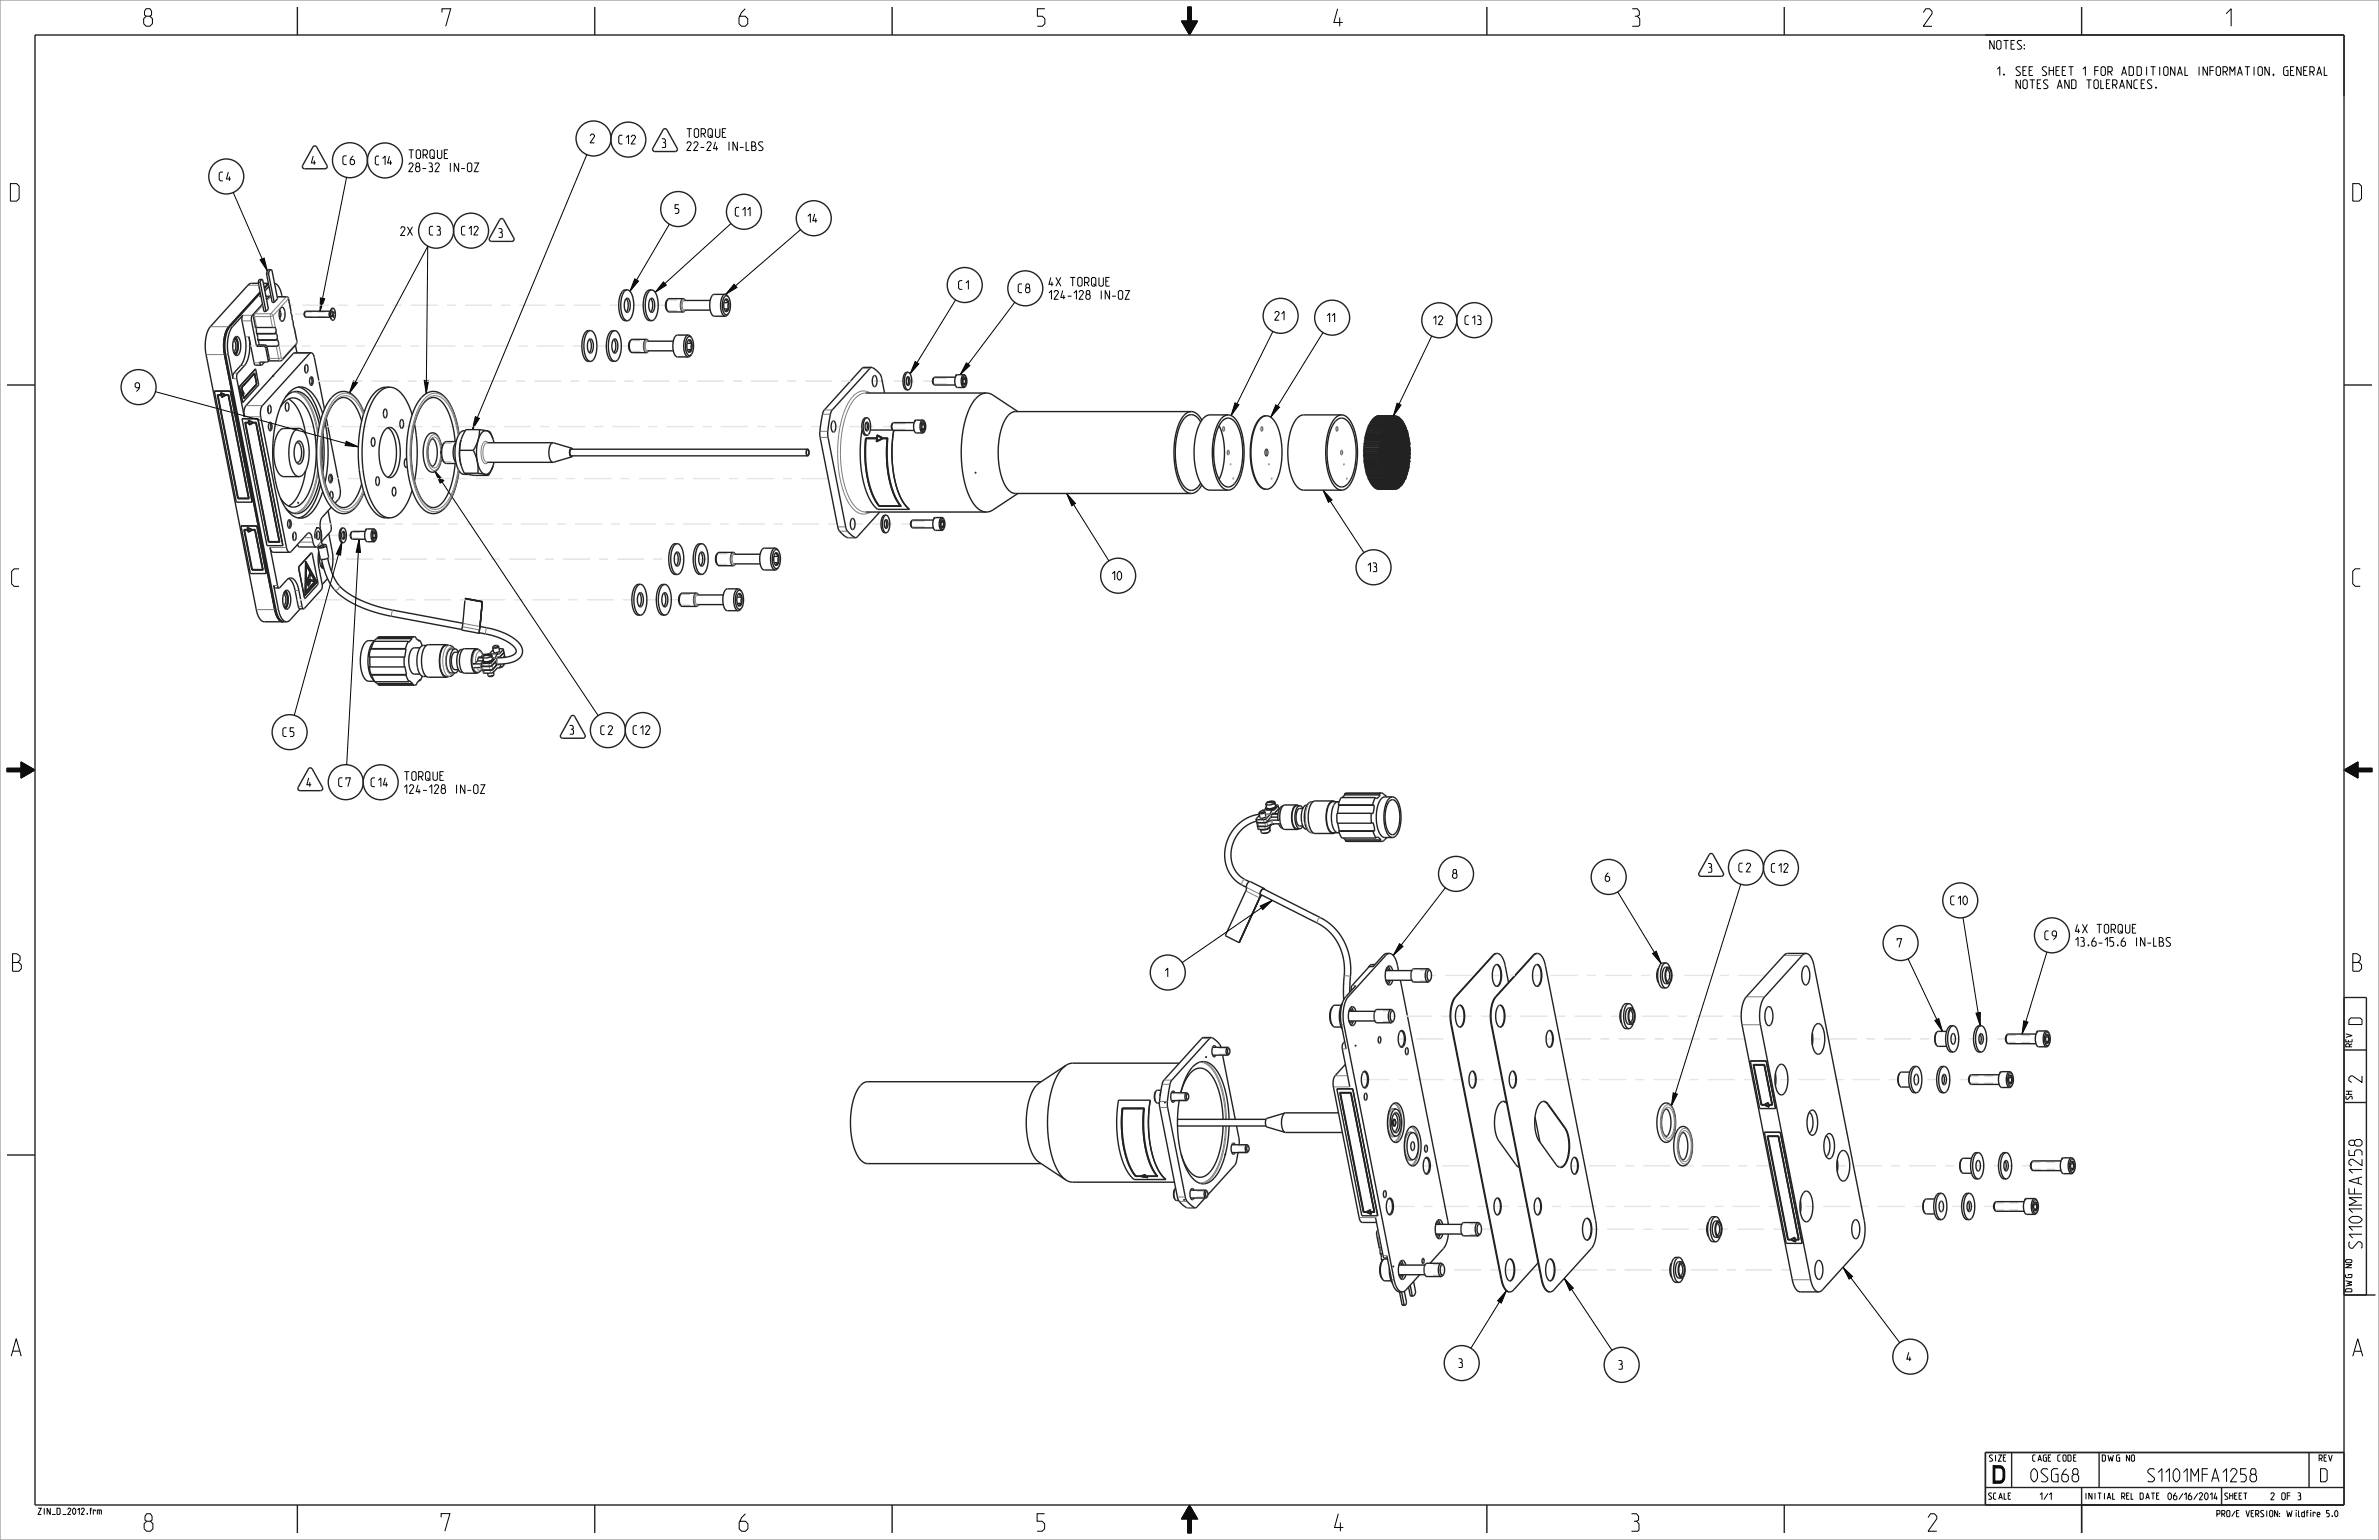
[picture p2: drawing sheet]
<svg xmlns="http://www.w3.org/2000/svg" width="864mm" height="559mm" viewBox="0 0 864 559" stroke-linecap="round" stroke-linejoin="round" font-family="sans-serif">
<defs><g id="words">
<g font-size="8.3">
<text x="52.2" y="9.5">8</text>
<text x="160.5" y="9.5">7</text>
<text x="268.3" y="9.5">6</text>
<text x="376.4" y="9.5">5</text>
<text x="484.2" y="9.5">4</text>
<text x="592.3" y="9.5">3</text>
<text x="698.2" y="9.5">2</text>
<text x="807.5" y="9.5">1</text>
<text x="3.8" y="73">D</text>
<text x="854.1" y="73">D</text>
<text x="4.2" y="212.8">C</text>
<text x="854.1" y="212.7">C</text>
<text x="4.6" y="352.4">B</text>
<text x="854.1" y="352.4">B</text>
<text x="4.1" y="492.1">A</text>
<text x="854.1" y="492.1">A</text>
<text x="723.6" y="538.2">D</text>
<text x="52.3" y="555.6">8</text>
<text x="160.2" y="555.6">7</text>
<text x="268.3" y="555.6">6</text>
<text x="376.3" y="555.6">5</text>
<text x="484.5" y="555.6">4</text>
<text x="592" y="555.6">3</text>
<text x="699.9" y="555.6">2</text>
</g>
<g font-size="6.2">
<text x="857.4" y="371.2" transform="rotate(-90 857.4 371.2)">D</text>
<text x="857.4" y="392.8" transform="rotate(-90 857.4 392.8)">2</text>
<text x="857.4" y="456.7" transform="rotate(-90 857.4 456.7)">S1101MFA1258</text>
<text x="736.8" y="537.7">0SG68</text>
<text x="777.8" y="537.7">S1101MFA1258</text>
<text x="842.7" y="537.7">D</text>
</g>
<g font-size="4.1">
<text x="722.3" y="17.9">NOTES:</text>
<text x="723.7" y="27.4">1.</text>
<text x="731.8" y="27.4">SEE SHEET 1 FOR ADDITIONAL INFORMATION, GENERAL</text>
<text x="731.8" y="32.1">NOTES AND TOLERANCES.</text>
<text x="214.2" y="51.8">2</text>
<text x="224.6" y="52.2">C12</text>
<text x="240.3" y="53.5">3</text>
<text x="248.7" y="49.9">TORQUE</text>
<text x="113" y="59.8">4</text>
<text x="124.5" y="59.7">C6</text>
<text x="136.2" y="59.8">C14</text>
<text x="147.7" y="57.5">TORQUE</text>
<text x="248.7" y="54.6">22-24 IN-LBS</text>
<text x="79.6" y="65.6">C4</text>
<text x="147.7" y="62.3">28-32 IN-OZ</text>
<text x="245.1" y="77.4">5</text>
<text x="266.9" y="78.4">C11</text>
<text x="293.3" y="80.8">14</text>
<text x="145.2" y="85.5">2X</text>
<text x="155.9" y="85.3">C3</text>
<text x="167.5" y="85.3">C12</text>
<text x="181" y="86.1">3</text>
<text x="348" y="105">C1</text>
<text x="369.6" y="106.2">C8</text>
<text x="380.2" y="103.8">4X TORQUE</text>
<text x="380.2" y="108.6">124-128 IN-OZ</text>
<text x="462.7" y="116.2">21</text>
<text x="481.8" y="116.9">11</text>
<text x="520.3" y="117.8">12</text>
<text x="531.8" y="117.8">C13</text>
<text x="49.1" y="142.1">9</text>
<text x="496.6" y="207.4">13</text>
<text x="403.7" y="210.5">10</text>
<text x="102.7" y="267.3">C5</text>
<text x="206.8" y="266.4">3</text>
<text x="218.1" y="266.5">C2</text>
<text x="229.8" y="266.5">C12</text>
<text x="111.4" y="285.4">4</text>
<text x="122.9" y="285.4">C7</text>
<text x="134.7" y="285.4">C14</text>
<text x="146.2" y="283.2">TORQUE</text>
<text x="146.2" y="287.9">124-128 IN-OZ</text>
<text x="620" y="316.5">3</text>
<text x="631.2" y="316.4">C2</text>
<text x="643" y="316.5">C12</text>
<text x="527.3" y="318.7">8</text>
<text x="582.7" y="319.8">6</text>
<text x="708.1" y="328.3">C10</text>
<text x="742.3" y="341">C9</text>
<text x="752.8" y="338.6">4X TORQUE</text>
<text x="688.7" y="343.8">7</text>
<text x="752.8" y="343.4">13.6-15.6 IN-LBS</text>
<text x="423" y="354.5">1</text>
<text x="529.5" y="496.2">3</text>
<text x="587.5" y="496.8">3</text>
<text x="692.2" y="493.9">4</text>
</g>
<g font-size="3.3">
<text x="740" y="544.2">1/1</text>
<text x="824.3" y="544.2">2 OF 3</text>
</g>
<g font-size="3">
<text x="853.8" y="379.9" transform="rotate(-90 853.8 379.9)">REV</text>
<text x="853.9" y="398.9" transform="rotate(-90 853.9 398.9)">SH</text>
<text x="853.8" y="468.8" transform="rotate(-90 853.8 468.8)">DWG NO</text>
<text x="722" y="530.2">SIZE</text>
<text x="738.1" y="530.2">CAGE CODE</text>
<text x="763.1" y="530.2">DWG NO</text>
<text x="841.9" y="530.2">REV</text>
<text x="721.9" y="544">SCALE</text>
<text x="756.8" y="544">INITIAL REL DATE 06/16/2014</text>
<text x="807.6" y="544">SHEET</text>
<text x="13.8" y="549.5">ZIN_D_2012.frm</text>
<text x="803.4" y="550.4">PRO/E VERSION:Wildfire 5.0</text>
</g>
</g></defs>
<path d="M431.2 2.5h1.2v5.1h2.3l-2.9 5.1-2.9-5.1h2.3zM2.5 278.8h5.1v-2.3l5.1 2.9-5.1 2.9v-2.3h-5.1zM850.9 279.4l5.1-2.9v2.3h5.1v1.2h-5.1v2.3zM774 527.9h.5l.3 .4v1.6l-.3 .3h-.5l-.3-.3v-1.6zM431.8 546.1l2.9 5.1h-2.3v5.1h-1.2v-5.1h-2.3z" fill="none" stroke="#000" stroke-width=".36"/>
<path d="M431.2 2.5h1.2v5.1h2.3l-2.9 5.1-2.9-5.1h2.3zM850.9 279.4l5.1-2.9v2.3h5.1v1.2h-5.1v2.3zM2.5 278.8h5.1v-2.3l5.1 2.9-5.1 2.9v-2.3h-5.1zM431.8 546.1l2.9 5.1h-2.3v5.1h-1.2v-5.1h-2.3z" fill="#000"/>
<path d="M739.4 374.3l.3-.1v.3z" fill="#2e2e2e"/>
<path d="M739.4 374.3l.3-.1v.3z" fill="none" stroke="#2e2e2e" stroke-width=".36"/>
<path d="M726 389.1l.3-.1v.3z" fill="#2e2e2e"/>
<path d="M726 389.1l.3-.1v.3z" fill="none" stroke="#2e2e2e" stroke-width=".36"/>
<path d="M748.4 420.3h.3v.3z" fill="#2e2e2e"/>
<path d="M748.4 420.3h.3v.3z" fill="none" stroke="#2e2e2e" stroke-width=".36"/>
<path d="M735.1 435.1l.2-.1v.3z" fill="#2e2e2e"/>
<path d="M735.1 435.1l.2-.1v.3z" fill="none" stroke="#2e2e2e" stroke-width=".36"/>
<path d="M505.6 459.5l.3-.1v.3z" fill="#2e2e2e"/>
<path d="M505.6 459.5l.3-.1v.3z" fill="none" stroke="#2e2e2e" stroke-width=".36"/>
<path d="M491.9 379.4l.3-.1v.3z" fill="#2e2e2e"/>
<path d="M491.9 379.4l.3-.1v.3z" fill="none" stroke="#2e2e2e" stroke-width=".36"/>
<path d="M444.6 418.8h.3v.3z" fill="#2e2e2e"/>
<path d="M444.6 418.8h.3v.3z" fill="none" stroke="#2e2e2e" stroke-width=".36"/>
<path d="M437.6 383.5l.3-.1v.3z" fill="#2e2e2e"/>
<path d="M437.6 383.5l.3-.1v.3z" fill="none" stroke="#2e2e2e" stroke-width=".36"/>
<path d="M422.7 400l.3-.1v.3z" fill="#2e2e2e"/>
<path d="M422.7 400l.3-.1v.3z" fill="none" stroke="#2e2e2e" stroke-width=".36"/>
<path d="M429.7 435.3l.3-.1v.3z" fill="#2e2e2e"/>
<path d="M429.7 435.3l.3-.1v.3z" fill="none" stroke="#2e2e2e" stroke-width=".36"/>
<path d="M108.1 182.4l.3-.1v.3z" fill="#2e2e2e"/>
<path d="M108.1 182.4l.3-.1v.3z" fill="none" stroke="#2e2e2e" stroke-width=".36"/>
<path d="M94.7 197.1h.3v.3z" fill="#2e2e2e"/>
<path d="M94.7 197.1h.3v.3z" fill="none" stroke="#2e2e2e" stroke-width=".36"/>
<path d="M99 136.3h.3v.2z" fill="#2e2e2e"/>
<path d="M99 136.3h.3v.2z" fill="none" stroke="#2e2e2e" stroke-width=".36"/>
<path d="M85.6 151.1l.3-.1v.3z" fill="#2e2e2e"/>
<path d="M85.6 151.1l.3-.1v.3z" fill="none" stroke="#2e2e2e" stroke-width=".36"/>
<path d="M120.3 112l.3-.1v.3z" fill="#2e2e2e"/>
<path d="M120.3 112l.3-.1v.3z" fill="none" stroke="#2e2e2e" stroke-width=".36"/>
<path d="M132.8 192.1l.3-.1v.3z" fill="#2e2e2e"/>
<path d="M132.8 192.1l.3-.1v.3z" fill="none" stroke="#2e2e2e" stroke-width=".36"/>
<path d="M347 136.1l.3-.1v.3z" fill="#2e2e2e"/>
<path d="M347 136.1l.3-.1v.3z" fill="none" stroke="#2e2e2e" stroke-width=".36"/>
<path d="M353.9 171.5l.3-.1v.3z" fill="#2e2e2e"/>
<path d="M353.9 171.5l.3-.1v.3z" fill="none" stroke="#2e2e2e" stroke-width=".36"/>
<path d="M339 187.9h.3v.3z" fill="#2e2e2e"/>
<path d="M339 187.9h.3v.3z" fill="none" stroke="#2e2e2e" stroke-width=".36"/>
<path d="M332 152.6l.3-.1v.3z" fill="#2e2e2e"/>
<path d="M332 152.6l.3-.1v.3z" fill="none" stroke="#2e2e2e" stroke-width=".36"/>
<g fill="none" stroke="#222" stroke-width=".51">
<path d="M12.7 12.7h838.2v533.4h-838.2zM107.9 2.5v10.2M215.9 2.5v10.2M323.8 2.5v10.2M539.8 2.5v10.2M647.7 2.5v10.2M755.6 2.5v10.2M113.7 53.2l.9-.2 .4 .4 3.7 6.6 .1 .6-.3 .5-7.9 .1-.7-.4v-.8zM240.9 46.9l.8-.2 .4 .4 3.7 6.7 .1 .5-.3 .5-7.9 .2-.7-.4v-.8zM181.6 79.5l.8-.1 .4 .3 3.7 6.7 .1 .5-.3 .5-7.9 .2-.7-.4v-.8zM94.4 106l-11.8 13-1.1 3.1-.3 4 .3 2.6 18.2 92.5M94.5 106.2l-11.6 12.8-1.2 3.2-.3 4 .3 2.4 18.2 92.6"/>
<path d="M94.5 106.4l-11.4 12.7-1.2 3.3-.2 4.1 18.5 94.9 1 2.7 1.4 1.4M94.7 107.2l-.4 .4 .4-.1M95.3 110.4l-3.7 4-.3 .9v1.1l1.8 9.2M96.5 107.5h1.5M97.5 102.9l-1.6 1.4M97.5 103l-1.6 1.5M97.5 103.2l-1.5 1.6M97.7 103.9l-1.5 1.7M98 107.5l.3 .1M98 107.5l-1.2 1.2M98.3 107.7h.1M99.7 102.8l.9 .5 .7 1 1.1 3.4"/>
<path d="M119.7 113.1l-.2 .9 .2 .9M120.4 114.5h.5M120.5 114.4l.1 .1M120.5 113.6h.3M120.8 113.6l-.2-.8-.2 2.2 .5-.5M120.9 114.5h.1M120.9 114.5l.2 .8 .1-.3M121 114.8l.2 .2M121.4 113.4l-.1-.3-.5 .5M121.4 113.4l-.4 .5 .2 1.1M121.4 113.4l-.8 .3M2.5 139.7h10.2"/>
<path d="M89 122.2l-1.2-6 .4-1.8-4.2 4.7-.7 1.6-.6 2.2v4.7l1.9 9.8 .2-1.9 2.6-2.8M90.4 122.2l2 9.9 .4 .4h2.1M92.7 133.9l-5.8 6.4M92.7 133.9h.1M92.8 133.9l1.1 5.7-5.8 6.5M92.8 133.9l-5.8 6.4M93.1 125.6l.5-.4h2.6l.6 .3 1 4.8-.6 .9M93.1 125.6h2.6l.6 .4 1 4.7-.1 .5M96 131.4l-1.1 1.1M97.2 131.2l-3 .2 .3 .8 .4 .3M107.3 125.3l.5 2.7M112.9 128h-6l-.4 .2-17.3 19.1-.6 1.7 .1 2.2-2.8-14.4 .3-1.3 2.6-2.8"/>
<path d="M112.9 128l.7 .4 .5 1.2 3.7 18.9M112.9 128l-.5 .3-17.1 18.9-.7 2v2l9.4 47.5 .5 1.3 .7 .4M316.4 133.3l-3.3 .2-13.9 15.3-.7 2-.9 5.8 .1 2.1 6.6 33.1 1 1.5 2.1 1.7 3.2 .1M316.4 133.3l1.7 1.1 1.6 1.7 1.4 6.5M316.4 133.3l-.6 .3-13.8 15.3-.7 1.9-.8 5.8 .1 2.1 6.5 32.9 .4 1 .8 .8 2.3 1.7M850.9 139.7h10.2M77.8 141.9l8 40.3h5.7M77.9 141.9h-.1M80.4 142.7l.2 1.2 1.1-.6M80.4 142.7l1.3 .6M80.4 142.7h.1M80.5 144.2h.1"/>
<path d="M81.7 143.3h.1M82.1 143.3l-1.6 .9M83.6 141.9l7.9 40.3M83.6 141.9h.1M83.6 141.9h-5.8M86.9 140.3l1.2 5.8M86.9 140.3h.1M87 140.3l1.1 5.8M87.8 152l9.1 46h5.8M87.9 151.9l-.1 .1M87.9 141.4l.7 1.4M87.9 141.8v1.5"/>
<path d="M87.9 143.3h.1M87.9 141.8h.1M88 141.8l.4 1-.4 .5M88.6 142.8h.1M90.4 152.8l1.3 .5-1.1 .6zM90.4 152.8h.1M90.5 154.2h.1M92.2 153.3l-1.7 .9M93.6 151.9l9.1 46.1M93.6 151.9v.1M93.6 151.9l-5.8 .1M101.8 147.6l2.1-2.3 2.3-.9a6.5 6.5 0 0 1 5.6 4.6l1.3 3.2a40.7 40.7 0 0 1-1.5 27.5 6.1 6.1 0 0 1-5.7 4.3l-2.2-1-1.9-2.3"/>
<path d="M103.5 144.2l1.8-1.5 1.8-.6a6.7 6.7 0 0 1 6.2 4.5l1.6 3.7 1.1 4M104 146.2h.5l.4 1.1-.1 1.3-.5 .6-.5-.3-.2-.9zM104.7 144.8l2.1 1.7 1.8 2.9 1.3 3.5 1 4.7M108.3 140.4l.7 .2M108.5 155.5h.3a5.2 5.2 0 0 1 3 4.5 14.5 14.5 0 0 1-2 12.4l-1.3 .5M108.5 155.5l-.7 .2-.8 .6a15.7 15.7 0 0 0 0 15.9l1.5 .7M108.5 155.5h-5.6l-1.2 .6-1 1.3-.7 1.9-.6 4.8 .6 4.9 .8 2.1 .9 1.3 1.2 .5h5.6M109 140.6h.1M109 140.6l2.3 1.4 2 2.6 1.7 3.6 1.4 4.4M117.2 150.1l-2.4-5.4-1.3-1.9-1.6-1.4a5.1 5.1 0 0 0-7.5 1.7 33.2 33.2 0 0 0-5.4 19.1 38.8 38.8 0 0 0 4.8 22.3 5.9 5.9 0 0 0 6.6 3.3l2-1.1 1.7-1.9 1.7-2.9 1.4-3.6M117.2 157.2a55.3 55.3 0 0 1 0 14M118 153.4a53.8 53.8 0 0 1 0 21.6"/>
<path d="M118.4 151.8l5.1 25.9-.3 2.9-1.6 2M312.9 156.1a40.3 40.3 0 0 0 3.6 26.4l2.1 2.3h11.5M312.9 156.1h.1M314.2 159a39.1 39.1 0 0 0 3.6 22.8l1.3 1.9M314.2 159h4.1M314.2 159h.1M314.3 159a39 39 0 0 0 3.5 22.8l1.3 1.9M314.3 156.1h.3M315.9 156.1h8.2M318.3 159.2l-.1 1.1M318.3 159.2h-3.8a39.1 39.1 0 0 0 3.5 22.5l1.3 1.9h7.6M318.3 159.2h.1"/>
<path d="M318.3 159h.1M318.4 157.8l-.1 1.2M318.4 157.8l2.4 1.3M318.4 157.8h.1M320.2 159.1l-1.6-.9-.2 1.7M320.2 159.1l-1.8 .8M320.2 159.1h.1M320.8 159.1l1.3 .1M320.8 159.1l-2.6 1.2M320.8 159.1v.1M320.8 159.1h.1M322.1 159.2a39.1 39.1 0 0 0 3.5 22.5l1.3 1.9"/>
<path d="M322.1 159.2h.1M322.1 159.2a38.5 38.5 0 0 0 3.5 22.5l1.3 1.9M322.3 159a39.1 39.1 0 0 0 3.5 22.8l1.4 1.9M322.3 159h.1M322.3 159l-1.5 .1M324.4 156.2a40.3 40.3 0 0 0 3.6 26.2l2.1 2.4a21.5 21.5 0 0 1-5.8-13.4 50 50 0 0 1 .1-15.2zM442.5 154.5l1.5 4.3 .5 5.4-.5 5.4-1.5 4.3M443.8 152.7l1.3-.9h1.4a6.4 6.4 0 0 1 3.6 4.9 24.1 24.1 0 0 1-1.6 18.3l-1.6 1.4-1.7 .2a6.4 6.4 0 0 1-3.6-4.9 24.1 24.1 0 0 1 1.6-18.3zM485 152.7l1.2-.8 1.3-.1a5.3 5.3 0 0 1 3.5 4.1 24.7 24.7 0 0 1-1.1 18.8l-1.6 1.6-1.7 .4a5.3 5.3 0 0 1-3.5-4.2 24.7 24.7 0 0 1 1.1-18.8zM495.3 159.9l.1 .2M495.3 159.9h.1M495.4 159.2h5.7"/>
<path d="M495.4 159.1l5.7 .1M495.4 159.1v.1M495.4 158.8v.3M495.5 158.6l-.1 .2M495.5 158.6h5.7M495.5 159.2l.1 .2M495.6 159.4h5.7M495.6 159.4v.4M495.6 158h.1M495.6 157.9v.1M495.6 158.4h5.8M495.6 158.4l-.1 .2"/>
<path d="M495.6 158h5.8M495.6 158v.4M495.8 157.2v.1M495.8 157.8h6.1M495.8 157.8l-.1 .1M495.8 157.3l6.1 .1M495.8 157.3v.5M496 156.6v.1M496 156.5v.1M496 157.1h5.8M496 157.1l-.1 .1M496 156.7h5.8"/>
<path d="M496 156.7v.4M496.2 155.9v.1M496.2 155.9h.1M496.2 156.4h5.8M496.2 156.4l-.1 .1M496.2 156h5.8M496.2 156v.4M496.4 155.3h.1M496.4 155.2v.1M496.4 155.8h6.1M496.4 155.8l-.1 .1M496.4 155.3l6.1 .1"/>
<path d="M496.4 155.3v.5M496.6 155.1h5.8l-.2 .2M496.6 155.1l-.1 .1M496.6 154.7h6.1M496.6 154.7v.4M496.6 154.7h.1M496.7 154.6l-.1 .1M496.7 154.6l5.7 .1M496.8 154.4h5.8M496.8 154.4l-.1 .2M496.8 154.3v.1M496.8 154.3h.1"/>
<path d="M497 153.9h6.1l-.2 .2M497 153.9l.1 .2M497 153.8v.1M497.1 154.1h5.8M497.1 154.1v.2M497.3 153.4h.1M497.3 153.4l6.1 .1M497.3 153.4v.4M497.5 153.2h5.8M497.5 153.2l-.1 .1M497.5 153v.2M497.8 152.6l.1 .2"/>
<path d="M497.8 152.6h.1M497.9 152.8h5.7M497.9 152.8v.1M498.1 152.6h5.7M498.1 152.6h.1M498.1 152.3h5.7M498.1 152.3v.3M498.3 152l.1 .2M498.3 152h.1M498.6 151.7h5.8v.3M498.6 151.7v.3M498.9 151.5l.1 .1"/>
<path d="M498.9 151.5h.1M499 151.6v.1M499.1 151.4h5.8l-.2 .2M499.1 151.4v.1M499.1 151.3v.1M499.2 151.3h-.1M499.5 151.1v.2M499.5 151.1h.1M499.8 151v.1M499.8 151h.1M500 150.9l-.1 .1M500 150.9h.1"/>
<path d="M500.1 150.9h-.1M500.4 150.9h.1M500.7 150.9h5.8M501 159.9l.1 .2M501 159.8h.1M501 159.8l.2 .2M501.2 158.7h.3M501.2 158.7l.1 .7M501.2 158.6l-5.8 .2M501.2 159.2h.3M501.3 159.8l-6 .1M501.3 159.8l-.1 .3"/>
<path d="M501.3 159.4v.4M501.3 159.8l.2 .3M501.4 157.9v.1M501.4 157.9l-5.8 .1M501.4 158.4l-.2 .3M501.4 159.9h.3M501.4 158v.4M501.4 158.4l.1 .3M501.4 158.1h.3M501.4 158.5l.7 .1M501.5 159.2l-.2 .2M501.5 159.2l-.1 .3h.3"/>
<path d="M501.5 158.7v.5M501.5 159.2l.2 .3M501.5 157.2h-5.7M501.5 157.2l.1 .1M501.6 158.8h.3M501.6 158.7l.1-.2 .2 .3M501.6 157.8l-.2 .2M501.6 157.8l.1 .3M501.6 159.2h.3M501.6 157.3v.5M501.6 157.8l.1 .2M501.7 159.9l-.2 .2"/>
<path d="M501.7 159.5v.4M501.7 159.9l.1 .3M501.7 159.5h.3M501.7 160h.3M501.7 156.5v.1M501.7 156.5l-5.7 .1M501.7 156.5l.1 .2M501.7 158.1l.2 .7 .2-.2M501.7 158.1l.7 .1M501.8 157.1l-.2 .2M501.8 157.2l-.2 .1M501.8 156.7v.4"/>
<path d="M501.8 157.1l.1 .3M501.8 156.7h.3M501.8 157.2h.3M501.9 159.2l-.2 .3M501.9 158.8v.4M501.9 159.3l.1 .2M501.9 158.9h.3M501.9 158.8l.2-.2 .1 .3M501.9 157.8l-.1 .3M501.9 159.3l.6 .1M501.9 155.9l.1 .1M501.9 157.4v.4"/>
<path d="M501.9 157.9l.2 .7M501.9 155.9h.1M501.9 155.9h-5.7M501.9 157.5h.4M501.9 157.4v.5M502 156.4l-.2 .3M502 157.9h.3l-.2 .7M502 156v.4M502 156.4l.1 .3M502 156.1h.3M502 160l-.2 .2M502 159.5v.5"/>
<path d="M502 156.5l.6 .1-.1 .2-.2-.3M502 160l.2 .3M502 159.6h.4M502.1 158.6l.1 .2M502.1 157.2l-.2 .2M502.1 158.7h.3M502.1 156.7v.5M502.1 157.2l.2 .3M502.1 156.8h.4M502.2 155.2l-.1 .1M502.2 155.2l-5.8 .1M502.2 155.2v.6"/>
<path d="M502.2 155.8l-.2 .2M502.2 155.8l-.2 .6M502.2 155.8l.1 .3M502.2 157.3h.2l-.1 .2M502.2 159.3l-.2 .3M502.2 159.4l.2 .2M502.2 158.9v.4M502.2 159.3l.2 .3 .1-.2M502.2 159h.7M502.3 157.5l.1 .7M502.3 157.6h.3M502.3 156.5l-.2 .2"/>
<path d="M502.3 156.6l.2 .2M502.3 158h.3M502.3 156.1v.4M502.3 156.1l.7 .1M502.4 159.6l.1 .8M502.4 159.7l.6 .1M502.4 154.7h.1M502.4 154.7l.1 .7M502.4 158.7l-.2 .2M502.4 158.2v.5M502.4 158.7l.2 .3M502.4 158.3h.4"/>
<path d="M502.5 158.7h.2M502.5 156.8l.1 .8M502.5 156.9l.7 .1M502.5 155.8l-.2 .3M502.5 157.3l.6 .1M502.5 155.9l.2 .2M502.5 155.4v.5M502.6 155.9h.2M502.6 159.4l-.2 .2M502.6 159.4l.1 .7M502.6 154.4l-.2 .3M502.6 159v.4"/>
<path d="M502.6 154.5l.1 .2M502.6 159.4l.1 .2M502.6 154.3h.1M502.6 154.3h-5.8M502.6 154.3v.2M502.6 158l-.2 .2M502.6 159.5h.3l-.2 .2M502.6 154.5h.3M502.6 157.6v.4M502.6 158l.2 .3M502.6 157.6h.4M502.7 156.6l-.2 .2"/>
<path d="M502.7 158.1h.6l-.2 .3M502.7 156.6l.1 .7M502.7 156.1v.5M502.7 156.7h.3l-.2 .2M502.7 155.2l-.5 .1 .1 .7M502.7 155.2l-.2 .2M502.7 155.2l-.2 .3h.4M502.7 155.2l.2 .3M502.7 154.7v.5M502.7 154.8h.3M502.7 158.7l-.1 .3M502.8 155.3h.2"/>
<path d="M502.8 158.3v.4M502.8 158.7l.1 .3M502.8 158.4h.3M502.8 153.8v.1M502.8 153.8l.1 .3M502.8 157.3l-.2 .3M502.8 157.4l.2 .2M502.8 158.8h.3M502.8 157.3l.2 .3 .1-.2M502.8 155.9l-.1 .2M502.9 155.9l.1 .3M502.9 155.5v.4"/>
<path d="M502.9 155.6h.3M502.9 154.5l-.2 .2M502.9 154.6l-.2 .2M502.9 154.6l.1 .2M502.9 159l.1 .8M502.9 154.1l.2 .7M502.9 159.1h.3M502.9 154.2h.7M502.9 158.1l-.1 .2M502.9 159.5h.3M502.9 154.6l.7 .1M503 158.1l.1 .3"/>
<path d="M503 157.6v.5M503 157.7l.6 .1M503 156.2l.2 .8M503 155.3l-.1 .2M503 155.3l.2 .3M503 156.7h.3M503 159.8l.1 .4M503 154.8l.1 .5M503.1 159.8h.3M503.1 154.9h.3M503.1 153.3l-5.8 .1M503.1 153.3v.1"/>
<path d="M503.1 155.3l.6 .1M503.1 158.8l.1 .3M503.1 158.4v.4M503.1 153.4l.1 .8M503.1 158.4h.3M503.1 158.9h.7M503.1 157.4l-.1 .2M503.1 153.9h.3M503.1 157.4l.2 .3M503.2 157l-.1 .4M503.2 156l-.5 .2M503.2 156l-.2 .2"/>
<path d="M503.2 156l-.2 .3h.3M503.2 157.5h.3M503.2 155.6v.4M503.2 156l.1 .3M503.2 155.6h.3M503.2 159.5l-.1 .3M503.2 154.6l-.1 .2M503.2 156.1h.3M503.2 159.5l.2 .3M503.2 159.1v.4M503.2 154.2l.1 .4M503.3 154.6l.1 .3"/>
<path d="M503.3 159.2h.3M503.3 159.6h.3M503.3 153.2l-.2 .2M503.3 158.2l.1 .2M503.3 153.2l.1 .3M503.3 158.1l.1 .3 .2-.2M503.3 157.7v.4M503.3 153.2l.2 .3 .1-.2M503.3 152.9l-5.8 .1M503.3 152.9v.3M503.3 156.7l-.1 .3h.3M503.3 158.2h.3"/>
<path d="M503.3 156.3v.4M503.3 153.3h.3M503.3 156.7l.2 .3M503.4 156.4h.3M503.4 155.3l-.2 .2M503.4 155.4l.1 .2M503.4 156.8h.3M503.4 159.8v.5M503.4 154.9v.4M503.4 155.3l.1 .3 .2-.2M503.4 159.9h.3M503.4 155h.7"/>
<path d="M503.4 158.9l-.1 .2M503.4 153.9l-.1 .2M503.4 154l-.1 .2M503.4 158.9l.2 .3M503.4 158.4v.5M503.4 153.5v.4M503.4 153.9l.2 .3M503.5 158.5l.6 .1M503.5 153.6h.3M503.5 157.5l-.2 .2M503.5 157v.5M503.5 154h.3"/>
<path d="M503.5 157.5l.1 .3M503.5 157.1h.3M503.5 156.1l-.1 .2M503.5 156.1l.2 .3M503.5 157.5h.3l-.1 .3M503.5 155.6v.5M503.5 152.6h.1M503.5 152.6h-5.7M503.5 152.6l.1 .2M503.6 155.7l.6 .1M503.6 159.6l-.2 .2M503.6 154.7l-.2 .2"/>
<path d="M503.6 156.1l.6 .1M503.6 159.6l.1 .3M503.6 159.2v.4M503.6 154.2v.5M503.6 154.7l.1 .3M503.6 159.2l.7 .1M503.6 154.3h.3M503.6 158.3l-.2 .6M503.6 159.7l.6 .1-.1 .2M503.6 157.8v.4M503.6 154.7h.3M503.6 152.8v.5"/>
<path d="M503.6 157.8h.4M503.7 157.8l.1 .7M503.7 152.9h.3M503.7 152.8l.1 .8M503.7 156.8l-.2 .2M503.7 158.3h.3M503.7 156.4v.4M503.7 153.3l.6 .1M503.7 156.8l.1 .3M503.7 156.4h.3M503.7 156.9h.6l-.1 .3M503.7 159.9l.2 .7"/>
<path d="M503.7 155v.4M503.7 160h.4M503.8 155l.1 .7M503.8 158.9l-.2 .3M503.8 159l.1 .2M503.8 154l-.2 .2M503.8 158.5v.5M503.8 154l.1 .3M503.8 159l.1 .2 .2-.2M503.8 153.6v.4M503.8 153.6h.3M503.8 159h.3"/>
<path d="M503.8 152.6l-.1 .2M503.8 157.1l.2 .7M503.8 154.1h.3M503.8 152.3v.3M503.8 152.6l.2 .3M503.8 157.2h.4M503.9 156.1l-.2 .3M503.9 156.2l.1 .2M503.9 157.6h.3M503.9 155.7v.4M503.9 152.7h.3l-.2 .2M503.9 156.1l.1 .3 .2-.2"/>
<path d="M503.9 159.7l-.2 .2M503.9 159.7l.2 .3M503.9 154.7l-.1 .3M503.9 159.2v.5M503.9 159.7l.2 .2M503.9 154.3v.4M503.9 154.7l.2 .3M503.9 159.2l.5-.1-.1 .3h.3M503.9 154.4h.4M504 158.3l-.2 .2M504 153.3l-.2 .2M504 157.8v.5"/>
<path d="M504 154.8h.3M504 158.3l.1 .3M504 152.9v.4M504 153.3l.1 .3M504 157.9h.3M504 153h.7M504 156.9l-.2 .2M504 156.9l.2 .3M504 158.4h.3M504 156.4v.5M504 156.9l.2 .2M504 156.5l.7 .1"/>
<path d="M504.1 155.5l-.5 .1 .1 .7M504.1 155.5l-.2 .2M504.1 160v.4M504.1 152h-.1M504.1 152l.1 .2M504.1 155v.5M504.1 155.5l.1 .3M504.1 155.1h.3M504.1 154.1l-.1 .2M504.1 158.6v.4M504.1 154.1l.2 .3M504.1 155.5h.3"/>
<path d="M504.1 159l.2 .3M504.1 153.6v.5M504.1 158.6h.4M504.1 153.7l.7 .1M504.2 157.6l-.2 .2M504.2 157.2v.4M504.2 154.1l.6 .1-.2 .2M504.2 157.6l.1 .3M504.2 152.2l-6.1 .1M504.2 152.2l.1 .8M504.2 157.2l.7 .1M504.2 152.3h.3"/>
<path d="M504.2 156.3l-.2 .1M504.2 157.7l.6 .1M504.2 155.8v.4M504.2 152.7h.3M504.2 156.2l.2 .3M504.3 159.8l.1 .3M504.3 154.8l-.2 .2M504.3 159.3l.1 .7 .2-.2M504.3 154.9l.1 .2M504.3 156.3h.2M504.3 154.4l.1 .7M504.3 154.4h.3"/>
<path d="M504.3 158.4l-.2 .2M504.3 159.8h.3M504.3 153.4l-.2 .2M504.3 157.9v.5M504.3 153.5l-.2 .1M504.3 154.9l.6 .1M504.3 158.4l.2 .2M504.3 153v.4M504.3 153.4l.2 .3M504.3 158h.4M504.4 158.4l.6 .1-.2 .2M504.4 152h-6.1"/>
<path d="M504.4 152l-.2 .2M504.4 156.5l.1 .7 .2-.2M504.4 152.1l.1 .2M504.4 153.5h.3M504.4 155.5l-.2 .3h.4M504.4 155.1v.5M504.4 152.1h.3M504.4 155.6l.2 .2M504.4 155.2h.4M504.5 154.1l-.2 .3M504.5 158.6l.1 .8M504.5 155.6h.2"/>
<path d="M504.5 153.7v.4M504.5 154.1l.1 .3M504.5 158.7h.3M504.5 157.7l-.2 .2M504.5 157.7l.2 .3M504.5 159.2h.3M504.5 152.7l-.2 .2M504.5 157.2v.5M504.5 152.8l-.2 .2M504.5 157.7l.2 .2M504.5 152.3v.4M504.5 152.7l.2 .3"/>
<path d="M504.5 152.4h.4M504.5 156.3l-.1 .2M504.6 155.8v.5M504.6 152.8h.2M504.6 156.3l.1 .3M504.6 155.9h.3M504.6 159.9l-.2 .2M504.6 154.9l-.2 .2M504.6 159.4v.4M504.6 154.9l.2 .3M504.6 156.4h.3l-.2 .2M504.6 159.8l.1 .3"/>
<path d="M504.6 154.4v.5M504.6 154.9l.2 .2M504.6 159.5h.3M504.6 154.5l.7 .1M504.6 158.4l-.1 .2M504.6 159.9h.3M504.7 153.5l-.2 .2M504.7 158v.4M504.7 151.5h-.1M504.7 151.5h-5.8M504.7 151.5v.1M504.7 158.4l.1 .3"/>
<path d="M504.7 153v.5M504.7 153.5l.1 .3M504.7 158.1h.6M504.7 153.1h.3M504.7 157h-.3l.1 .2M504.7 157.1l-.2 .2M504.7 152.1l-.2 .2M504.7 156.6v.4M504.7 152.1l.2 .3M504.7 153.5h.3M504.7 157l.2 .3M504.7 151.6l-6.1 .1"/>
<path d="M504.7 151.6l.2 .7M504.7 156.7h.4M504.7 151.7l.7 .1M504.7 155.6l-.1 .2M504.8 155.7l.1 .2M504.8 157.1h.2M504.8 155.2v.4M504.8 152.1l.6 .1M504.8 155.3h.6M504.8 159.2l-.2 .2M504.8 158.7v.5M504.8 154.3l-.2 .1"/>
<path d="M504.8 155.7l.6 .1M504.8 159.2l.1 .3M504.8 153.8l.2 .7M504.8 158.8h.3M504.8 157.8l-.1 .2M504.8 159.2l.7 .1M504.8 152.8l-.1 .2M504.9 157.3v.5M504.9 152.9l.1 .2M504.9 154.3h.2M504.9 157.8l.1 .2 .2-.2M504.9 152.4v.4"/>
<path d="M504.9 152.4h.3M504.9 155.9l.2 .8M504.9 152.9l.6 .1M504.9 156h.3M504.9 151.3h.1M504.9 151.3h-5.8M504.9 151.3l.2 .4M504.9 159.9l-.1 .2M504.9 155l-.1 .2M504.9 159.5l.1 .4M505 156.4l.6 .1M505 159.9l.1 .3"/>
<path d="M505 154.5v.5M505 155l.1 .3M505 159.5h.3M505 158.5l.1 .3M505 160h.6l-.2 .2M505 153.5l-.2 .3h.4M505 158.1l.2 .7M505 155h.3M505 153.1v.5M505 153.6l.2 .2M505 158.1l.5-.2-.2 .7M505 153.2h.4"/>
<path d="M505 157.1l-.1 .3h.3M505 158.6h.3M505 152.1l-.1 .2M505.1 156.7l-.1 .4M505.1 153.6h.2M505.1 157.1l.1 .3M505.1 151.7v.5M505.1 152.2l.1 .2M505.1 156.7h.3M505.1 155.7l-.2 .2M505.1 155.7l.1 .3M505.1 157.2h.3"/>
<path d="M505.1 155.3v.4M505.1 155.7l.2 .2M505.1 155.3l.5-.2-.1 .2M505.1 159.2l-.1 .2M505.1 154.3l-.1 .2M505.1 158.8v.4M505.1 159.2l.2 .3M505.2 153.8l-.1 .5M505.2 154.3l.1 .3M505.2 158.9h.6M505.2 153.9h.3M505.2 157.8h-.3l.1 .3"/>
<path d="M505.2 152.9l-.2 .2M505.2 157.4v.4M505.2 152.9l.2 .3M505.2 154.4h.3M505.2 157.8l.1 .3M505.2 152.4v.5M505.2 152.9l.2 .2M505.2 157.5h.3M505.2 152.5l.7 .1M505.2 156.4l-.1 .2M505.2 156.5l.2 .2M505.2 151.5l-.5 .1"/>
<path d="M505.2 151.5l-.1 .2M505.2 156v.4M505.3 156.4l.1 .3M505.3 151.1v.4zM505.3 151.5l.1 .3M505.3 156.1h.6M505.3 160l-.2 .2M505.3 155l-.2 .2M505.3 159.5v.5M505.3 160l.1 .3M505.3 154.6v.4M505.3 151.6h.3"/>
<path d="M505.3 155l.1 .3M505.3 159.6l.7 .1M505.3 154.7h.3M505.3 158.6l-.1 .2M505.3 158.6l.2 .3M505.3 153.6l-.1 .2M505.3 158.1v.5M505.3 153.7l-.1 .6M505.3 153.7l.2 .2M505.3 158.6l.2 .2 .2-.2M505.4 153.2l-.1 .4M505.4 158.2h.3"/>
<path d="M505.4 153.3h.6M505.4 157.2l-.2 .2M505.4 158.6h.3M505.4 152.2l-.2 .2M505.4 156.7v.5M505.4 152.3l-.2 .1M505.4 153.7l.6 .1M505.4 157.2l.1 .3M505.4 151.8v.4M505.4 152.2l.1 .3M505.4 156.8l.7 .1M505.4 151.9h.3"/>
<path d="M505.4 155.8l-.1 .6M505.4 157.2l.7 .1-.2 .2M505.4 155.3v.5M505.4 152.3h.3M505.5 155.4h.3M505.5 155.3l.1 .8M505.5 159.3l-.2 .2M505.5 154.4l-.2 .2M505.5 158.9v.4M505.5 155.8h.3M505.5 159.3l.1 .3M505.5 153.9v.5"/>
<path d="M505.5 154.4l.1 .3M505.5 154h.3M505.5 153v.9M505.5 157.5l.2 .7M505.5 154.4l.7 .1-.2 .2M505.5 152.5v.5M505.6 151v.1M505.6 151h-5.8M505.6 157.5h.3M505.6 152.5l.1 .8M505.6 156.5l-.2 .2M505.6 156.5l.1 .3"/>
<path d="M505.6 158h.6M505.6 151.6l-.2 .1M505.6 156.1v.4M505.6 151.6l-.2 .2M505.6 153h.3M505.6 151.6l.1 .3M505.6 151.1h-6.1M505.6 151.1v.5M505.6 151.2h.3M505.6 159.6l.2 .7M505.6 151.6h.3M505.6 156.6h.3"/>
<path d="M505.6 154.7l.2 .7M505.7 154.7h.3M505.7 158.7l-.2 .2M505.7 153.7l-.2 .2M505.7 158.2v.4M505.7 153.7l.1 .3M505.7 155.2h.3M505.7 158.6l.1 .3M505.7 153.3v.4M505.7 153.7l.2 .2M505.7 158.3h.3M505.7 157.2l-.1 .2"/>
<path d="M505.7 157.3l.2 .2M505.7 158.7h.3M505.7 152.3l-.1 .2M505.7 156.8v.4M505.7 157.2l.2 .3M505.7 152.3l.2 .3M505.7 151.9v.4M505.8 151.9h.3M505.8 155.8l-.2 .2M505.8 152.4h.3l-.2 .2M505.8 155.9l-.2 .2M505.8 155.4v.4"/>
<path d="M505.8 150.9h-.1M505.8 150.9l-.2 .2M505.8 150.9l.1 .3M505.8 155.8l.1 .3M505.8 155.5h.3M505.8 150.9h.1M505.8 159.4h-.3l.1 .2M505.8 159.4l-.1 .2M505.8 154.4l-.1 .2M505.8 158.9v.5M505.8 154.5l.2 .2M505.8 155.9h.3"/>
<path d="M505.8 159.4l.2 .2M505.8 154v.4M505.8 154.4l.2 .3M505.8 159h.4M505.9 154.1h.6M505.9 158l-.2 .2M505.9 153l-.2 .2M505.9 157.5v.5M505.9 153.1l-.2 .2M505.9 158l.1 .3M505.9 153l.1 .3M505.9 152.6v.4"/>
<path d="M505.9 157.6l.7 .1M505.9 152.7h.3M505.9 156.6l-.1 .2M505.9 153.1h.3M505.9 151.6l-.2 .2M505.9 156.1v.5M505.9 151.7l.2 .2M505.9 156.6l.2 .3M505.9 151.2v.4M506 156.2h.3M506 151.3h.3M506 155.2l-.2 .2"/>
<path d="M506 159.7v.4M506 156.6h.3l-.2 .2M506 151.7l.6 .1M506 154.7v.5M506 155.2l.1 .3M506 159.7h.3M506 154.8l.7 .1M506 158.7l-.2 .2M506 153.8l-.1 .2M506 158.3v.4M506 155.2l.7 .1M506 158.7l.2 .3"/>
<path d="M506 153.8l.2 .3M506 153.3v.5M506 158.3h.4M506 158.3l.2-.2 .2 .2M506.1 153.8h.3M506.1 157.3l.1 .3M506.1 158.8h.6M506.1 156.9l.1 .7M506.1 151.9l.1 .8M506.1 152h.3M506.1 155.9l-.1 .2M506.1 151l-.1 .2"/>
<path d="M506.1 150.9h-6.1M506.1 157.4h.3M506.1 152.4h.3M506.1 155.5v.4M506.1 155.9l.2 .3M506.1 150.9h.1M506.1 150.9l.2 .4M506.1 155.5h.4M506.2 159.4h-.3l.1 .3M506.2 159.4l-.2 .2M506.2 159.5l-.2 .2M506.2 159l.1 .7"/>
<path d="M506.2 156h.6M506.2 151h.3M506.2 154.5l.1 .3M506.2 154.1v.4M506.2 159.1h.3M506.2 158l-.2 .2M506.2 154.6h.3M506.2 159.5l.6 .1M506.2 153.1l-.2 .3h.4M506.2 157.6v.4M506.2 158l.2 .3M506.2 153.1l.2 .3"/>
<path d="M506.2 152.7v.4M506.2 152.7h.4M506.3 151.7l-.2 .2M506.3 156.7l-.2 .2h.3M506.3 158.1h.2M506.3 153.2h.3M506.3 156.2v.4M506.3 151.3l.1 .7M506.3 156.6l.1 .3M506.3 156.3h.3M506.3 151.3l.7 .1M506.3 155.2l-.2 .2"/>
<path d="M506.3 159.7v.5M506.3 155.3l.2 .2M506.3 156.7h.3M506.3 155.2l.2 .3M506.3 154.8v.4M506.3 159.8h.4M506.4 158.8l-.2 .2M506.4 153.8l-.2 .2M506.4 158.3l.1 .8M506.4 153.8l.1 .3M506.4 153.4v.4M506.4 158.4l.7 .1"/>
<path d="M506.4 153.5h.3M506.4 157.4l-.2 .2M506.4 152.4l-.2 .2M506.4 152.5l.2 .2M506.4 156.9v.5M506.4 152v.4M506.4 157.4l.2 .3M506.4 157h.4M506.4 152.1h.7M506.5 156l-.2 .2M506.5 151l-.2 .2M506.5 150.9h.1"/>
<path d="M506.5 150.9v.1M506.5 157.4h.2M506.5 152.5l.6 .1M506.5 156l.1 .3M506.5 155.5v.5M506.5 151l.1 .8M506.5 155.6l.6 .1M506.5 150.9h.3M506.5 159.5l-.2 .2M506.5 154.6l-.2 .2M506.5 159.1v.4M506.5 159.5l.2 .3"/>
<path d="M506.5 154.6l.2 .3M506.5 154.1v.5M506.5 159.1l.7 .1M506.5 159.1l.2-.2 .2 .2M506.5 154.2h.4M506.5 158.1l-.1 .2M506.6 153.2l-.2 .2M506.6 153.2l.1 .3M506.6 154.6h.2M506.6 157.7v.4M506.6 152.7v.5M506.6 158.1l.1 .3"/>
<path d="M506.6 153.2l.1 .2M506.6 157.7h.3M506.6 152.8h.3M506.6 156.7l-.2 .2M506.6 151.8l-.2 .2M506.6 153.2l.6 .1M506.6 156.7l.2 .3M506.6 156.3v.4M506.6 151.8l.2 .3M506.6 156.3h.4M506.6 156.3l.2-.2 .2 .2M506.6 156.8l.7 .1"/>
<path d="M506.7 155.3l-.2 .2M506.7 159.8l-.1 .4M506.7 151.8h.2M506.7 155.3l.1 .3M506.7 154.9v.4M506.7 159.9h.3M506.7 158.8l-.2 .2M506.7 153.9l-.5 .2M506.7 153.9l-.2 .2M506.7 155.4h.3M506.7 153.5v.4M506.7 158.9l.2 .2 .1-.2"/>
<path d="M506.7 153.5h.4M506.7 153.5l.2 .7M506.7 157.4l-.1 .2M506.7 152.5l-.1 .2M506.8 158.9h.2M506.8 154h.2M506.8 157.5l.1 .2M506.8 157l-.1 .4M506.8 152.1l-.1 .4M506.8 152.5l.1 .3M506.8 157.1h.3M506.8 157.5h.3"/>
<path d="M506.8 156l-.2 .2M506.8 151.1l-.5 .2M506.8 151.1l-.2 .2M506.8 150.9l.2 .5M506.8 150.9v.2M506.8 156.1l.2 .2M506.8 155.6v.4M506.8 151h.3M506.8 155.6v.5M506.8 159.6l-.1 .2M506.8 154.6l-.1 .2M506.9 154.7l-.2 .2h.3"/>
<path d="M506.9 156.1h.2M506.9 159.1l-.1 .5M506.9 154.2l-.1 .4M506.9 154.7l.1 .2M506.9 159.2l.1-.2 .2 .2M506.9 159.2l.1 .7M506.9 154.3h.3M506.9 158.2h-.3l.1 .6M506.9 158.2l-.2 .7M506.9 159.7h.3M506.9 153.3l-.2 .2M506.9 153.3l.2 .2"/>
<path d="M506.9 154.7h.3M506.9 157.7v.5M506.9 152.8l-.2 .6M506.9 157.8h.3M506.9 157.8l.2 .7M506.9 152.9h.7M506.9 152.8v.5M506.9 158.3h.3M506.9 156.8l-.1 .2M506.9 151.8l-.1 .2M507 151.9l-.2 .2M507 156.8l.1 .3"/>
<path d="M507 156.3l-.1 .5M507 151.4l-.1 .4M507 151.8l.1 .3M507 156.4l.6 .1M507 151.5h.3M507 155.4l-.2 .2M507 159.9l-.2 .6M507 154.9v.5M507 151.9h.3M507 160h.7M507 159.9v.4M507 155h.3"/>
<path d="M507 155l.1 .7M507 154l-.1 .2M507 154l.2 .3M507 155.5h.3M507 158.9l.2 .3M507.1 158.5l-.1 .4M507.1 153.5l-.1 .5M507.1 158.6h.3M507.1 153.6l.6 .1M507.1 159h.3M507.1 157.5l-.2 .3M507.1 152.6l-.2 .2"/>
<path d="M507.1 154.1h.6M507.1 157.5l.1 .3M507.1 157.1v.4M507.1 152.1v.5M507.1 152.6l.2 .7M507.1 157.2h.7M507.1 152.2h.3M507.1 156.1l-.1 .3M507.1 157.6l.7 .1M507.1 151.2l-.1 .2M507.1 155.7l.1 .4M507.1 151h.1"/>
<path d="M507.1 151v.2M507.2 151.2l.1 .3M507.2 152.7h.2l-.1 .1M507.2 156.1l.1 .3M507.2 159.7l-.2 .1M507.2 154.7l-.2 .3M507.2 159.7l-.2 .2M507.2 159.7l.1 .7M507.2 156.2h.3M507.2 159.7l.1 .2 .2-.2h-.3M507.2 159.2v.5M507.2 154.3v.4"/>
<path d="M507.2 151.2h.3M507.2 154.7l.1 .3M507.2 154.4h.3M507.2 158.3l-.1 .1M507.2 153.3l-.1 .2M507.2 154.8l.7 .1M507.2 158.3l.2 .3M507.2 157.8v.5M507.3 153.3l.1 .3M507.3 157.9h.3M507.3 157.8l.1-.2 .2 .3M507.3 156.9l-.2 .1"/>
<path d="M507.3 156.9l-.2 .2M507.3 156.9l.3 1 .2-.2M507.3 158.3l.6 .1M507.3 151.9l-.2 .2M507.3 156.4v.5M507.3 153.4h.3M507.3 156.9l.2 .2M507.3 151.5v.4M507.3 151.9l.1 .3M507.3 151.5h.3M507.3 155.5l-.1 .1M507.3 155.5l-.1 .3h.3"/>
<path d="M507.3 156.9h.3l-.1 .3M507.3 155v.5M507.3 152h.3M507.3 155.5l.2 .3M507.4 160l.1-.2 .2 .2M507.4 155.1h.3M507.4 159l-.2 .3h.3M507.4 154.1l-.2 .1M507.4 154.1l.1 .3M507.4 155.5h.3M507.4 159l.1 .3M507.4 158.6v.4"/>
<path d="M507.4 153.6v.5M507.4 154.1l.2 .2M507.4 158.6h.3M507.4 159.1h.3l-.2 .2M507.4 152.7l-.1 .2M507.4 152.2l.2 .7M507.5 152.3h.3M507.5 156.2l-.2 .2M507.5 151.2l-.2 .2M507.5 151.2h.1M507.5 151.2h-.6M507.5 151.2v.1"/>
<path d="M507.5 155.8v.4M507.5 151.3l.1 .2M507.5 152.7h.3M507.5 156.2l.1 .3M507.5 151.3l.2 .2M507.5 155.8h.3M507.5 154.8l-.1 .2M507.5 154.8l.2 .3M507.5 156.3h.3M507.5 159.3l.2 .7M507.5 154.4v.4M507.5 154.8l.2 .2 .2-.1"/>
<path d="M507.6 159.4h.3M507.6 151.3h.2M507.6 154.4l.6 .1M507.6 158.3l-.2 .2M507.6 159.8h.3M507.6 153.4l-.2 .2M507.6 157.9v.4M507.6 158.3l.1 .3M507.6 152.9v.5M507.6 153.4l.1 .3M507.6 158h.7M507.6 157.9l.2-.2 .1 .3"/>
<path d="M507.6 153h.3M507.6 152l-.1 .2M507.6 156.5l.2 .7M507.6 152l.2 .3M507.6 153.5h.3M507.6 151.5l.1 .5M507.7 156.6h.3M507.7 151.6h.3M507.7 155.5l-.2 .3M507.7 157h.3M507.7 155.1v.4M507.7 152.1h1"/>
<path d="M507.7 155.5l.1 .3M507.7 155.2h.7M507.7 155.1l.2-.2 .1 .3M507.7 159.1l-.1 .2M507.7 154.1l-.1 .3M507.7 158.6v.5M507.7 155.6l.7 .1M507.7 159.1l.2 .3M507.7 153.7v.4M507.7 154.1l.2 .8M507.7 158.7h.4M507.8 159.1l.6 .1"/>
<path d="M507.8 152.7l-.2 .3M507.8 157.2v.5M507.8 154.2h.3l-.2 .2M507.8 157.7l.1 .2 .2-.2M507.8 152.3v.4M507.8 152.7l.1 .3M507.8 152.4h.3M507.8 151.3l.1 .1M507.8 151.3l-.1 .3M507.8 156.3l-.2 .1M507.8 157.7h.3M507.8 155.8v.5"/>
<path d="M507.8 151.4l.2 .2M507.8 152.8l.7 .1M507.8 156.3l.2 .3M507.9 155.9h.3M507.9 159.8l-.2 .2M507.9 159.4v.4M507.9 156.3l.6 .1M507.9 159.8l.1 .3M507.9 154.9l.1 .2M507.9 159.4h.3M507.9 158.4l-.2 .2M507.9 159.9h.6"/>
<path d="M507.9 153.5l-.1 .1M507.9 158v.4M507.9 153.5l-.1 .3h.3M507.9 154.9h.3M507.9 158.4l.2 .3 .2-.2M507.9 153v.5M507.9 153.5l.2 .3M508 153.1h.3M508 151.5v.1M508 157l-.2 .3h.3M508 152.1l-.2 .1M508 156.6v.4"/>
<path d="M508 152.1l-.2 .2M508 152.1l.1 .3M508 153.5h.3M508 157l.1 .3M508 151.6l.1 .7M508 156.6h.3M508 151.7h.3M508 155.6l-.1 .2M508 155.6l.2 .3M508 157.1h.3M508 155.2v.4M508 155.6l.2 .3 .2-.2"/>
<path d="M508.1 159.1l-.2 .2M508.1 158.7v.4M508.1 159.1l.1 .3M508.1 153.8l.1 .7M508.1 158.8h.7M508.1 153.8h.3M508.1 152.8l-.1 .2M508.1 157.3v.4M508.1 152.8l.2 .3M508.1 154.3h.3M508.1 157.7l.2 .3M508.1 152.4v.4"/>
<path d="M508.1 152.8l.2 .2 .2-.1M508.1 157.4h.4M508.2 152.4l.6 .1M508.2 156.3l-.2 .3M508.2 155.9l.1 .7M508.2 156h.7M508.2 159.9l-.2 .2M508.2 154.9l-.1 .3M508.2 159.4v.5M508.2 159.9l.2 .3M508.2 154.5v.4M508.2 154.9l.2 .3"/>
<path d="M508.2 159.5l.7 .1M508.2 154.6h.4M508.3 158.5h-.3l.1 .2M508.3 158.5l-.2 .2M508.3 158.5l.1 .3M508.3 153.5l-.2 .3M508.3 158v.5M508.3 155h.3M508.3 153.1v.4M508.3 153.5l.1 .3M508.3 158.1h.3M508.3 158l.1 .7 .2-.2"/>
<path d="M508.3 153.2h.7M508.3 157.1l-.2 .2M508.3 158.5h.3M508.3 152.1l-.1 .3M508.3 156.6v.5M508.3 153.6l.6 .1M508.3 157.1l.2 .3M508.3 151.7v.1M508.3 151.7v.4M508.3 152.1l.2 .3M508.3 156.7l.7 .1M508.4 155.7l-.2 .2"/>
<path d="M508.4 155.7l.1 .7M508.4 157.1l.6 .1M508.4 155.2v.5M508.4 152.2h.3M508.4 155.7l.1 .2M508.4 155.3h.3M508.4 159.2l-.2 .2M508.4 159.3l.2 .2M508.4 154.3l-.2 .2M508.4 158.8v.4M508.4 155.7h.3M508.4 159.2l.2 .3"/>
<path d="M508.4 153.8v.5M508.4 154.3l.2 .3M508.4 153.9h.4M508.4 157.8l-.5 .2M508.4 157.8l-.1 .2M508.5 159.3h.2M508.5 157.4l-.1 .4M508.5 152.9l-.2 .2M508.5 152.9l.1 .7M508.5 154.3l.6 .1M508.5 157.8l.1 .3M508.5 152.4v.5"/>
<path d="M508.5 152.9l.1 .2M508.5 157.4h.3M508.5 156.4l-.2 .2M508.5 156.5l.2 .2M508.5 157.9h.6M508.5 152.9h.3M508.5 156.4l.2 .3 .1-.2M508.5 159.9l-.1 .2M508.6 160l-.2 .2M508.6 155l-.2 .2M508.6 159.5l-.1 .4M508.6 156.5h.2"/>
<path d="M508.6 160l.1 .2M508.6 154.6v.4M508.6 155l.1 .3M508.6 159.5v.5M508.6 154.6h.3M508.6 158.6l-.2 .2M508.6 153.6l-.2 .7M508.6 158.1v.4M508.6 153.6l.2 .3M508.6 155.1h.3M508.6 158.5l.2 .3M508.6 158.2h.4"/>
<path d="M508.6 157.1l-.1 .2M508.7 158.6h.2M508.7 152.2l-.2 .2M508.7 152.1h.1M508.7 152.1v.1M508.7 156.7l-.1 .4M508.7 157.1l.1 .3M508.7 152.2l.1 .3M508.7 156.7l.2-.2 .1 .3M508.7 155.7l-.2 .7M508.7 155.3v.4M508.7 155.4h.4"/>
<path d="M508.7 155.3l.2 .7M508.7 159.3l-.1 .2M508.7 154.3l-.1 .3M508.8 158.8v.5M508.8 155.8h.2M508.8 159.3l.1 .2M508.8 153.9l-.1 .4M508.8 152.4h.1M508.8 154.3l.1 .3M508.8 158.9h.3M508.8 154h.6M508.8 153.9l.2-.2 .1 .3"/>
<path d="M508.8 157.9l-.2 .6M508.8 152.9l-.2 .7 .2 .3 .1-.2M508.8 157.4l.2 .8M508.8 152.5v.4M508.8 157.5l.7 .1M508.8 152.7h.4M508.8 152.5l.2 .7M508.9 156v.5M508.9 153h.2M508.9 156.5l.1 .2M508.9 156.1h.3M508.9 155.1l-.2 .2"/>
<path d="M508.9 159.6l.2 .7M508.9 156.5h.3M508.9 154.6v.5M508.9 155.1l.2 .3M508.9 152.4h.1M508.9 152.4l-.1 .1M508.9 159.7h.3M508.9 154.7l.7 .1M508.9 158.6l-.1 .2M509 158.2v.4M509 155.1l.6 .1M509 158.6l.1 .3"/>
<path d="M509 153.2v.5M509 153.7l.1 .2M509 158.2h.3M509 157.2l-.2 .2M509 158.7l.6 .1M509 156.8v.4M509 153.7h.3M509 157.2l.2 .3 .1-.2h-.3l.2 .7M509 155.8l-.1 .2M509.1 155.4v.4M509.1 155.8l.1 .3M509.1 155.3l.1-.2-.1 .3"/>
<path d="M509.1 155.4h.3M509.1 159.4h-.3l.1 .2M509.1 159.4l-.2 .1M509.1 154.4l-.2 .2M509.1 158.9v.5M509.1 155.9l.6 .1M509.1 159.4l.1 .3M509.1 154v.4M509.1 154.4l.2 .3 .1-.2h-.2l.2 .9M509.1 159h.3M509.1 157.9l-.1 .2M509.1 158l-.1 .2"/>
<path d="M509.1 159.4l.7 .1-.2 .2M509.1 153l-.1 .3h.3M509.2 158l.1 .2M509.2 152.7h.1M509.2 152.7v.3M509.2 153l.1 .3M509.2 157.5l.1-.2 .2 .3M509.2 156.5l-.2 .2M509.2 156.6l-.2 .2h.3M509.2 158h.3M509.2 156.1v.5M509.2 156.6l.1 .2"/>
<path d="M509.2 156.2h.3M509.2 153.1h.3M509.2 159.7v.4M509.2 156.6h.3l-.1 .2M509.3 159.7h.3M509.3 158.7l-.2 .2M509.3 153.7l-.2 .3M509.3 158.2v.5M509.3 158.7l.1 .3M509.3 153.3v.4M509.3 153.7l.1 .3M509.3 158.3l.7 .1"/>
<path d="M509.3 153.4h.3M509.3 156.8l.2 .7M509.3 153.8h.3M509.4 156.9h.3M509.4 155.9l-.2 .2M509.4 157.4h.3M509.4 155.4v.5M509.4 155.9l.1 .3M509.4 155.5l.7 .1M509.4 159.4l-.1 .3M509.4 159l.2 .7M509.4 154.5l-.1 .2"/>
<path d="M509.4 154.5l.2 .3M509.4 154l.2 .7M509.5 153.1h.1M509.5 153.1l-.2 .2M509.5 159.1h.6M509.5 154.1h.3M509.5 158l-.2 .3M509.5 158.1l.1 .2M509.5 157.6v.4M509.5 154.5h.3M509.5 158l.1 .3M509.5 157.7h.3"/>
<path d="M509.5 158.1h.3M509.5 156.2l.2 .7M509.6 156.3h.3M509.6 155.2l-.2 .2M509.6 159.7v.5M509.6 155.3l.1 .2M509.6 156.7l.6 .1M509.6 154.8v.4M509.6 155.2l.2 .3 .1-.2M509.6 159.8h.3M509.6 158.8l-.1 .1M509.6 153.8l-.1 .2"/>
<path d="M509.6 158.3v.5M509.6 155.3h.3M509.6 158.8l.3 1M509.6 153.4l.1 .1M509.6 153.4l.1 .4M509.7 153.8l.1 .3M509.7 157.4l-.2 .1M509.7 156.9v.5M509.7 157.4l.1 .3M509.7 157h.3M509.7 153.9h.2M509.7 156l-.1 .1"/>
<path d="M509.7 157.4l.7 .1M509.7 155.5v.5M509.7 156l.2 .3M509.8 154.5l-.2 .2M509.8 154.6l-.2 .2h.3M509.8 154.1v.5M509.8 154.6l.1 .2M509.8 154.3h.3M509.8 158.1l-.1 .2M509.8 159.6h.3M509.8 157.7v.4M509.8 154.6h.3"/>
<path d="M509.8 158.1l.2 .2M509.9 157.7h.3M509.9 156.7l-.2 .2M509.9 156.3v.4M509.9 156.7l.1 .3M509.9 156.3l.7 .1M509.9 159.8v.4M509.9 153.9l-.1 .2zM509.9 155.3l-.1 .2M509.9 155.3l.2 .3M509.9 154.8v.5M509.9 155.3l.2 .2"/>
<path d="M509.9 159.9h.7M510 154.9h.3M510 158.8l-.5 .2M510 158.8l-.2 .3M510 158.9l.1 .2M510 158.4v.4M510 155.4h.3M510 158.5h.3M510 158.4l.1 .7M510 157.4l-.1 .3M510 158.9h.3M510 157v.4"/>
<path d="M510 157.4l.2 .3M510 157.1h.7M510.1 156l-.5 .2M510.1 156l-.2 .3M510.1 155.6v.4M510.1 155.7h.3M510.1 155.6l.1 .7 .2-.2M510.1 159.6l-.2 .2M510.1 154.6l-.1 .3M510.1 159.1v.5M510.1 154.3v.1M510.1 154.3v.3"/>
<path d="M510.1 159.6l.2 .3M510.1 154.6l.2 .3M510.1 159.2h.4M510.2 158.2h-.3l.1 .2M510.2 158.2l-.2 .1M510.2 158.2l-.2 .2M510.2 159.6h.2M510.2 157.7v.5M510.2 158.2l.1 .3M510.2 157.8h.3M510.2 156.8l-.2 .1M510.2 156.8l-.1 .2"/>
<path d="M510.2 158.2l.6 .1M510.2 156.3v.5M510.2 156.8l.2 .3M510.2 156.3l.2-.2 .2 .3M510.3 154.8h.1M510.3 155.4l-.2 .1M510.3 159.9v.4M510.3 156.8h.3M510.3 154.9v.5M510.3 155.4l.1 .3M510.3 159.9l.1 .7M510.3 158.9l-.2 .2"/>
<path d="M510.3 158.9l.2 .3M510.3 158.5v.4M510.3 155.5h.3M510.3 154.8v.1M510.3 158.5h.4M510.4 157.5l-.2 .2M510.4 159h.6l-.2 .3M510.4 157.1v.4M510.4 157.5l.1 .3M510.4 156.1h-.3l.1 .2M510.4 157.6h.3l-.2 .2M510.4 155.7v.4"/>
<path d="M510.4 156.1l.2 .3M510.4 155.9h.4v.3M510.4 159.6l-.1 .3M510.5 159.2v.4M510.5 156.2h.3M510.5 159.6l.1 .3 .2-.2h-.3l.1 .2M510.5 159.3h.3M510.5 158.2l-.2 .3M510.5 157.8v.4M510.5 158.2l.2 .3M510.5 157.9h.7M510.6 156.8l-.2 .3"/>
<path d="M510.6 156.4v.4M510.6 156.8l.1 .3M510.6 155.5h.1M510.6 155.5l-.2 .6M510.6 156.5h.3M510.6 159.9v.5M510.6 159l-.1 .2M510.7 158.5v.5M510.7 159l.1 .3M510.7 158.6l.6 .1M510.7 157.6l-.2 .2M510.7 157.1l.2 .8"/>
<path d="M510.7 157.2h.4M510.8 156.2l-.2 .2M510.8 156.2l.1 .3M510.8 157.6h.2M510.8 159.3l.2 .7M510.8 159.3h.4M510.8 158.3l-.1 .2M510.9 159.8h.6M510.9 157.9v.4M510.9 158.3l.1 .3M510.9 156.9h-.3l.1 .2M510.9 156.9l-.2 .2"/>
<path d="M510.9 156.9l.2 .3M510.9 158.4h.3M510.9 156.5v.4M511 158.6v.4M511 159l.2 .3M511 158.6l.2-.2 .1 .3M511 157.6l-.1 .3M511 157.7l.2 .2M511.1 159.1h.2M511.1 157.2l-.1 .4M511.1 159.8l-.1 .2M511.2 159.3v.5"/>
<path d="M511.2 159.8l.1 .3M511.2 159.4h.3M511.2 158.4l-.2 .2M511.2 157.9v.5M511.3 159.1l-.1 .2M511.3 159.2l.2 .2M511.3 158.7v.4M511.5 159.8l-.2 .3M511.5 159.9l.1 .2M511.5 159.4v.4M110.9 170.9l-.9 4.5-1.4 3.8-1.8 2.8-2.1 1.6M116 174l-1.1 4-1.4 3.4a7.3 7.3 0 0 1-6.1 5l-1.9-.6-1.8-1.4"/>
<path d="M116.4 175.8l-1.6 4.9-1.8 3.6-2.3 2.6-2.4 1.1M116.8 160.5v7.4M176.8 167.8h23.9M176.8 160.6h23.9M200.7 160.6l-.5 .3-.5 .8-.5 2.5 .5 2.6 .5 .7 .5 .3M200.7 160.6l6.8 2M207.5 165.8l-6.8 2M207.5 162.6l.3 .4M207.5 162.6l-.5 .4-.3 1.2 .3 1.2 .5 .4M207.5 163l-.4 .2-.2 1 .2 1 .4 .2M207.8 165.4l-.3 .4M318.2 160.3h.1"/>
<path d="M459.5 163.1h.5l.2 .8v1l-.4 .5-.6-.9zM459.6 163l.4 .8-.1 1.1M459.9 164.9l-.3 .5M459.9 164.9h.1M494.9 164.1l5.8 .1M494.9 164.1h5.8M494.9 164.8h5.8M494.9 164.8l.1 .1M495 163.3l.1 .2M495 165.4l5.7 .1M495 165.4h5.7M495 162.7l5.7 .1"/>
<path d="M495 162.7h5.7M495 166.3h5.8M495 165.4h5.8M495 165.4h.1M495 162l6.1-.1-.2 .2M495 162l5.8-.1 .1 .7M495 162l.1 .1M495 164.9l6.1 .1M495 164.9v.5M495.1 165.5l.1 .2M495.1 164h5.7M495.1 164l-.2 .1"/>
<path d="M495.1 167l5.8 .1M495.1 167v.1M495.1 161.3h5.7M495.1 163.5h5.7M495.1 163.5v.5M495.1 167.4l5.8 .2M495.1 167.4v.2M495.1 162.6h5.8l-.2 .1M495.1 162.6l-.1 .1M495.1 167.1h5.8M495.1 167.1v.3M495.1 167.6l6.4 .1"/>
<path d="M495.1 167.6l.2 .2M495.1 162.1l6.1 .1M495.1 162.1v.5M495.1 160.7h.1M495.2 166.1h5.7l-.1 .2M495.2 166.1l-.2 .2M495.2 164.2v.1M495.2 161.2h5.7M495.2 161.2l-.1 .1M495.2 165.7l6.1 .1M495.2 165.7v.4M495.2 160.7h5.7"/>
<path d="M495.2 160.7v.5M495.2 168.3h5.8M495.2 168.3h.1M495.2 164.3h5.8M495.2 164.3v.4M495.2 162.8l.1 .1M495.2 161.3l.1 .2M495.3 168.3h5.7M495.3 168.3h-.1M495.3 167.8h5.7M495.3 167.8v.5M495.3 166.3v.1"/>
<path d="M495.3 162.9h5.7M495.3 162.9v.4M495.3 168.3l.1 .3M495.3 166.4h5.8M495.3 166.4l-.1 .5M495.3 169.1h5.8M495.3 161.5h5.8M495.3 161.5v.4M495.3 169.1h.1M495.4 160.5l6.1 .1M495.4 160.5l-.1 .1M495.4 160.1h5.7"/>
<path d="M495.4 160.1v.4M495.4 169h5.8M495.4 169l-.1 .1M495.4 168.6h5.8M495.4 168.6v.4M495.5 169.1l.1 .2M495.5 169.8l5.7 .1M495.5 169.7h5.8M495.5 169.7v.1M495.6 169.3h5.7M495.6 169.3l-.1 .4M495.6 169.9l.1 .1"/>
<path d="M495.6 170.5l5.8 .1M495.6 170.5h5.8M495.7 170.5h5.7M495.7 170.5h-.1M495.7 170l6.1 .1M495.7 170v.5M495.7 170.6l.1 .2M495.8 171.3h.1M495.8 171.3h6.1M495.8 171.2v.1M495.8 170.8h6.1M495.8 170.8v.4"/>
<path d="M495.9 171.3l.1 .2M496 171.9l5.8 .1h-5.8M496 171.9v.1M496 171.5h5.8M496 171.5v.4M496 172l.1 .2M496.1 172.4l.1 .1M496.1 172.4l5.8 .1M496.1 172.2h5.8M496.1 172.2v.2M496.3 172.9l5.8 .1M496.5 172.8h6.1"/>
<path d="M496.5 172.8l-.2 .1M496.5 172.5v.3M496.6 173.5l5.7 .1M496.6 173.5l6.1 .1-.2 .2M496.6 173h.1M496.6 173.5h.1M496.6 173h5.8M496.6 173v.5M496.7 173.6l.1 .2M496.8 174v.1M496.8 174l5.7 .1M496.8 173.8h5.7"/>
<path d="M496.8 173.8v.2M497 174.4l5.7 .1M497 174.4h5.7M497.1 174.3l6.1 .1M497.1 174.3l-.1 .1M497.1 174.1v.2M497.2 174.5l.1 .1M497.2 175h.1M497.2 175h5.8M497.3 174.6h5.7M497.3 174.6l-.1 .4M497.4 175.3h5.8"/>
<path d="M497.6 175.1h5.7l-.1 .2M497.6 175.1l-.2 .2M497.6 175v.1M497.7 175.3v.1M497.7 175.7h5.8M497.7 175.4h5.8M497.7 175.4v.3M498 176v.1M498 176l5.7 .1M498.1 175.9h5.7M498.1 175.9l-.1 .1M498.1 175.7v.2"/>
<path d="M498.1 176.1l.1 .1M498.2 176.3h.1M498.2 176.3h5.8M498.2 176.2l6.1 .1M498.2 176.2v.1M498.6 176.7h.1M498.6 176.7h5.7M498.6 176.3v.4M498.8 176.9h.1M498.8 176.9h5.8M498.9 176.8h5.8M498.9 176.8l-.1 .1"/>
<path d="M498.9 176.7v.1M499 176.9v.1M499 177l.1 .1M499 177l5.9 .1M499.4 177.1v.1M499.4 177.2v.1M499.4 177.2h5.8M499.4 177.2h.1M499.7 177.3l5.8 .1M500.1 177.4l6.8 .1M500.4 177.5h.1M500.7 164.1v.1"/>
<path d="M500.7 164.8l.1 .1M500.7 163.3h-5.7M500.7 163.3h.1M500.7 163.3l.1 .2M500.7 165.4v.1M500.7 165.5l.2 .2M500.7 162.7v.1M500.8 165.4h-.1M500.8 164.9v.5M500.8 165.4l.1 .2M500.8 164l-.1 .1M500.8 161.3l.5-.1-.2 .3"/>
<path d="M500.8 164l-.1 .2M500.8 165.5h.3M500.8 161.3h.1M500.8 163.5v.5M500.8 164l.2 .3M500.9 163.6h.3M500.9 167.1l.1 .7M500.9 162.6l-.2 .2M500.9 162.6l.1 .3M500.9 164.1h.6l-.2 .3M500.9 162.6l.1 .2M500.9 167.2h.3"/>
<path d="M500.9 160.6h.1M500.9 160.6l-5.8 .1M500.9 160.6v.1M500.9 161.2l-.1 .1M500.9 165.7v.4M500.9 162.6h.3M500.9 166.1l.2 .3M500.9 160.7v.5M500.9 161.2l.2 .3M501 160.8h.3M501 164.7l-6.1 .1M501 164.7l-.2 .2"/>
<path d="M501 168.3h.1M501 166.2h.3l-.2 .2M501 164.3v.4M501 164.7l.1 .3M501 164.4h.3M501 163.3l-.1 .2M501 167.8v.5M501 163.4l.2 .2M501 164.8h.3M501 168.3l.2 .3 .2-.3h-.3l.1 .3M501 162.9v.4M501 163.3l.2 .3 .2-.2-6.4-.1"/>
<path d="M501 167.9h.4M501.1 162.9l.6 .1M501.1 166.9l-.2 .2M501.1 166.4v.5M501.1 166.9l.1 .3M501.1 161.5l.1 .7M501.1 166.5l.7 .1M501.1 166.4l.2-.2 .1 .3M501.1 161.5h.3M501.1 165.5l-.1 .2M501.1 160.5l-.1 .2M501.1 165v.5"/>
<path d="M501.1 160.6l.2 .2M501.1 162h.3M501.1 165.5l.2 .2M501.1 160.1v.4M501.1 160.5l.2 .3 .2-.2M501.1 165.1h.4M501.2 169l-.1 .1M501.2 160.1l.6 .1M501.2 169l.1 .3M501.2 164.1l-.2 .2M501.2 168.6v.4M501.2 163.6l.1 .8"/>
<path d="M501.2 168.6h.3M501.2 163.7l.7 .1M501.2 167.6l-.2 .2M501.2 169.1h.3M501.2 162.6l-.1 .3M501.2 167.2v.4M501.2 162.7l.2 .2M501.2 167.6l.2 .3M501.2 162.2v.5M501.2 167.2l.7 .1M501.3 162.3h.3M501.3 165.8l.1 .6"/>
<path d="M501.3 162.7h.3M501.3 160.8l.1 .7M501.3 165.8h.3M501.3 169.7l-.1 .2M501.3 160.9h.3M501.3 164.8l-.2 .2M501.3 169.3v.4M501.3 166.3h.3M501.3 169.7l.2 .3M501.3 164.4v.4M501.3 161.3l.7 .1M501.3 164.8l.2 .3"/>
<path d="M501.3 164.4h.4M501.4 169.8h.2M501.4 167.9l.1 .7M501.4 163.4l-.2 .2M501.4 163.4l.3 1M501.4 164.9h.6v1M501.4 170.5v.1M501.4 162.9l.1 .7M501.4 168h.3M501.4 166.9l-6.3 .1M501.4 166.9l-.2 .3M501.4 168.4l.6 .1"/>
<path d="M501.4 162l-.2 .2M501.4 166.5v.4M501.4 163.5h.3M501.4 166.9l.2 .3M501.4 161.5v.5M501.4 162l.2 .3M501.4 170.5h.1M501.4 161.6h.4M501.5 165.5h-.3l.1 .3M501.5 165.5l-.2 .3M501.5 170l-.1 .5M501.5 167h.2"/>
<path d="M501.5 165.1v.4M501.5 160.6l-.2 .2M501.5 160.6l.1 .3M501.5 162.1h.6l-.2 .3M501.5 165.5l.1 .3M501.5 160.1v.5M501.5 170l.1 .8M501.5 160.6l.1 .2M501.5 165.2h.3M501.5 169.1l-.2 .2M501.5 169.1l-.2 .3h.4M501.5 169.1l.2 .3"/>
<path d="M501.5 168.6v.5M501.5 165.6l.6 .1-.1 .2M501.5 160.7h.3M501.5 168.7h.4M501.5 167.7l-.1 .2M501.5 171.3h.1M501.6 169.1h.2M501.6 162.7l-.2 .3M501.6 167.2l-.1 .5M501.6 164.2h.2M501.6 167.7l.1 .3M501.6 162.3v.4"/>
<path d="M501.6 162.7l.1 .3M501.6 167.2v.5M501.6 171.2v.1M501.6 162.4h.3M501.6 166.3l-.2 .2M501.6 170.8v.4M501.6 166.3l.2 .3M501.6 167.7h.3l-.2 .7M501.6 161.3l-.1 .2M501.6 171.2l.2 .3M501.6 165.8v.5M501.6 161.4l.2 .2"/>
<path d="M501.6 162.8h.3M501.6 166.3l.2 .2M501.6 160.9v.4M501.6 161.3l.2 .3 .2-.2M501.6 165.9h.4M501.6 169.8l-.1 .2M501.6 161h.7M501.6 169.8l.2 .3M501.7 164.9l-.2 .2M501.7 169.4l-.1 .4M501.7 166.3h.2M501.7 169.8l.1 .3"/>
<path d="M501.7 164.4v.5M501.7 164.9l.1 .3M501.7 169.4h.3M501.7 164.5l.7 .1M501.7 164.4l.2-.2 .1 .3M501.7 168.4l-.2 .2M501.7 169.9h.3M501.7 163.5l-.2 .2M501.7 168v.4M501.7 163.5l.2 .3M501.7 168.4l.2 .3M501.7 163v.5"/>
<path d="M501.7 163.5l.2 .2M501.7 168l.7 .1M501.7 163.1h.4M501.7 167l-.1 .2M501.8 171.5v.4M501.8 167l-.2 .2M501.8 167l.1 .3M501.8 162.1l-.2 .2M501.8 171.9l.1 .3M501.8 166.6l-.1 .4M501.8 163.5h.2M501.8 171.6h.6"/>
<path d="M501.8 161.6v.5M501.8 162.1l.1 .3M501.8 166.6h.3M501.8 170.5l-.4 .1M501.8 170.5l-.2 .3M501.8 161.7l.7 .1M501.8 161.6l.2-.2 .1 .3M501.8 172h.3l-.2 .2M501.8 165.6l-.2 .2M501.8 170.1v.4M501.8 165.6l-.2 .7M501.8 167.1h.3l-.2 .2"/>
<path d="M501.8 160.7l-.2 .2M501.8 170.5l.1 .3M501.8 165.2v.4M501.8 170.2h.3M501.8 160.2v.5M501.8 165.2l.7 .1M501.8 169.1l-.1 .3M501.8 160.3h.4M501.8 160.2l.2 .8M501.8 170.6h.3M501.8 164.2l-.1 .2M501.9 168.7v.4"/>
<path d="M501.9 169.1l.1 .3M501.9 163.8l-.1 .4M501.9 160.7h.2M501.9 164.2l.1 .3M501.9 168.8h.6M501.9 163.8h.3M501.9 172.4v.1M501.9 172.2v.3M501.9 169.2l.6 .1-.1 .2M501.9 162.8l-.2 .2M501.9 167.3l.2 .7M501.9 164.3h.3"/>
<path d="M501.9 172.3l.7 .1M501.9 162.4v.4M501.9 162.8l.2 .3M501.9 167.4h.3M501.9 171.3l-.1 .2M501.9 162.4h.4M501.9 166.3l-.1 .3M501.9 170.8l.1 .5M502 167.8h.2M502 171.3l.1 .3M502 165.9v.4M502 162.9h.6"/>
<path d="M502 166.3l.1 .3M502 161v.4M502 161.4l.1 .2M502 166h.3M502 169.9l-.2 .2M502 169.9l.1 .3M502 169.4l.2 .7M502 166.4l.6 .1-.1 .2M502 164.5l.2 .7M502 161.5h.3M502 169.5h.3M502 168.5l-.1 .2"/>
<path d="M502 169.9l.7 .1M502 163.5l-.1 .3M502.1 168v.5M502.1 165h.2M502.1 168.5l.1 .3M502.1 163.1v.4M502.1 160.1h.6M502.1 163.5l.1 .3M502.1 168l.1-.1 .2 .2M502.1 163.2h.3M502.1 171.6l.1 .7M502.1 167.1l-.2 .2"/>
<path d="M502.1 167.1l.1 .3M502.1 168.5h.3M502.1 166.6v.5M502.1 162.2l.2 .2M502.1 163.6l.6 .1-.1 .2M502.1 161.7v.4M502.1 166.7h.3M502.1 170.6l-.1 .3h.3M502.1 170.7l.2 .2M502.1 172.1h.3M502.1 170.2v.4M502.1 167.1l.7 .1-.2 .2"/>
<path d="M502.1 160.7l-.1 .3M502.2 165.2l.1 .8M502.2 162.2h.2l-.1 .2zM502.2 170.2h.3M502.2 160.3v.4M502.2 160.7l.1 .3M502.2 165.2l.1-.2 .2 .3M502.2 169.2l-.2 .2M502.2 160.4h.3M502.2 170.7h.3M502.2 164.3l-.2 .2M502.2 168.8v.4"/>
<path d="M502.2 165.7h.3M502.2 169.2l.1 .3M502.2 163.8v.5M502.2 160.8h.3M502.2 164.3l.2 .3 .1-.3h-.2l.1 .3M502.2 172.8l-.1 .2M502.2 163.9h.3M502.2 172.8l.2 .2M502.2 167.8l-.1 .2M502.2 172.3v.5M502.2 162.9l-.1 .2M502.2 167.4l.1 .4"/>
<path d="M502.3 167.8l.1 .3M502.3 162.4v.5M502.3 162.9l.1 .3M502.3 167.4h.3M502.3 171.3l-.5 .2M502.3 171.3l-.2 .3M502.3 162.5l.6 .1M502.3 162.4l.1-.2 .2 .3M502.3 166.4l-.2 .2M502.3 170.9v.5M502.3 167.9h.3M502.3 161.5l-.2 .2"/>
<path d="M502.3 171.4l.1 .2M502.3 166v.4M502.3 166.4l.1 .3M502.3 171h.3M502.3 161v.5M502.3 161.5l.2 .3M502.3 166l.7 .1M502.3 169.9l-.1 .3M502.3 161.1h.4M502.3 171.4h.3M502.3 165l-.1 .2M502.3 169.5v.4"/>
<path d="M502.3 160.1l-.1 .2M502.3 169.9l.2 .3M502.4 164.6v.4M502.4 161.5h.2M502.4 165l.1 .3M502.4 169.6h.6M502.4 173.5l-.1 .1M502.4 164.6h.3M502.4 173.5l.1 .3M502.4 168.5l-.2 .3M502.4 173v.5M502.4 163.6l-.2 .2"/>
<path d="M502.4 173.5l.1 .2M502.4 168.1v.4M502.4 165.1h.3M502.4 168.5l.1 .3M502.4 173.1l.7 .1M502.4 163.2v.4M502.4 163.6l.1 .3M502.4 168.2h.3M502.4 172.1l-.2 .2M502.4 163.2l.7 .1M502.4 172.1l-.1 .2M502.4 167.1l-.1 .3"/>
<path d="M502.4 171.6v.5M502.4 168.6h.3l-.1 .2M502.4 172.1l.2 .3M502.4 166.7l.1 .4M502.5 167.1l.1 .3M502.5 171.7h.3M502.5 161.8l.1 .7M502.5 166.8h.6M502.5 170.7l-.2 .2M502.5 161.8h.3M502.5 170.7l.1 .3M502.5 172.2h.3"/>
<path d="M502.5 165.7l-.2 .3M502.5 170.2v.5M502.5 160.8l-.2 .2M502.5 170.7l.2 .3 .1-.2M502.5 165.3v.4M502.5 162.3h.3M502.5 165.7l.1 .3M502.5 170.3l.7 .1M502.5 160.4v.4M502.5 160.8l.2 .3M502.5 165.4h.3M502.5 174v.1"/>
<path d="M502.5 160.4h.3M502.5 173.8v.3M502.5 169.3l-.1 .2M502.5 170.8h.7M502.5 168.8l.2 .8M502.5 165.8h.3M502.5 173.9h.7M502.5 163.9l.2 .7M502.6 160.9h.6l-.2 .3M502.6 172.8l-.2 .3M502.6 164h.3M502.6 167.9l-.2 .2"/>
<path d="M502.6 172.4v.4M502.6 167.9l.1 .3M502.6 169.4h.3M502.6 162.9l-.2 .3M502.6 172.8l.1 .3M502.6 167.4v.5M502.6 163l.1 .2M502.6 164.4l.6 .1M502.6 162.5v.4M502.6 162.9l.2 .3 .1-.2M502.6 167.5h.3M502.6 171.4l-.1 .3"/>
<path d="M502.6 171.5l.2 .2M502.6 172.9h.3M502.6 171l.2 .7M502.6 167.9l.7 .1M502.6 161.5l-.1 .3M502.6 166l.2 .8M502.6 163h.3M502.7 171.1h.3M502.7 161.1v.4M502.7 161.5l.1 .3M502.7 170l-.2 .2M502.7 161.2h.3"/>
<path d="M502.7 171.5l.6 .1M502.7 165.1l-.2 .2M502.7 169.6v.4M502.7 165.1l.1 .3M502.7 160.1l-.2 .3M502.7 170l.1 .3M502.7 164.6v.5M502.7 160.2l.1 .2M502.7 161.6l.6 .1-.1 .2M502.7 160.1l.2 .3 .1-.2M502.7 164.7h.3M502.7 173.6l.2 .3"/>
<path d="M502.7 174.4v.1M502.7 173.1l.2 .7M502.7 168.7l-.1 .2h.3M502.7 168.7l.2 .2M502.7 170.1h.3M502.7 168.2v.4M502.7 165.1l.7 .1M502.7 163.2l.1 .5M502.7 160.2h.3M502.8 163.7l.1 .3M502.8 168.2h.3M502.8 172.2l-.2 .3h.3"/>
<path d="M502.8 173.6h.3M502.8 171.7v.5M502.8 167.3l-.2 .1M502.8 168.7h.3M502.8 162.3l-.2 .2M502.8 172.2l.1 .3M502.8 166.8v.4M502.8 163.7h.3l-.2 .3M502.8 167.2l.1 .3M502.8 171.8h.3M502.8 161.8v.5M502.8 162.3l.1 .3"/>
<path d="M502.8 161.8l.2-.2-.2 .2M502.8 161.9h.3M502.8 172.2h.3M502.8 165.8l-.1 .2M502.8 170.3l.2 .8M502.8 165.9l-.1 .1M502.8 165.9l.2 .2M502.8 167.3h.3M502.8 160.9l-.1 .2M502.8 165.4v.4M502.8 162.3h.3M502.8 165.8l.2 .3 .2-.2"/>
<path d="M502.8 160.4l.1 .5M502.9 174.3l-.2 .1M502.9 160.9l.1 .3M502.9 165.4h.3M502.9 174.3l-.2 .2M502.9 174.3l.1 .3M502.9 169.4l-.2 .2M502.9 160.5l.6 .1M502.9 173.9v.4M502.9 160.4l.1-.2 .2 .3M502.9 164.4l-.2 .2M502.9 168.9v.5"/>
<path d="M502.9 165.9h.3M502.9 169.4l.1 .2M502.9 164v.4M502.9 164.4l.1 .3M502.9 169h.3M502.9 172.9l-.2 .2M502.9 164l.7 .1M502.9 167.9l-.1 .3M502.9 172.5v.4M502.9 169.4h.3M502.9 172.9l.2 .3M502.9 167.5v.5"/>
<path d="M502.9 163l-.1 .2M502.9 163l.2 .3M502.9 168l.2 .2M502.9 172.5h.4M502.9 162.6v.4M503 167.6l.6 .1M503 171.5l-.2 .2M503 162.6h.3M503 171.5l.1 .3M503 166.5l-.5 .2M503 166.5l-.2 .3M503 171.1v.4"/>
<path d="M503 171.5l.1 .2M503 166.1v.4M503 163.1h.3M503 166.5l.1 .3M503 171.1l.7 .1M503 161.2l.1 .7M503 175h.1M503 166.2h.3M503 170.1l-.2 .2M503 161.2l.7 .1M503 174.6v.4M503 165.1l-.1 .3"/>
<path d="M503 169.6v.5M503 166.6h.3M503 170.1l.2 .3M503 174.7h.7M503 164.7v.4M503 165.1l.2 .3M503 169.7h.4M503.1 173.6l-.2 .3M503.1 160.2l.1 .3M503.1 164.8h.6M503.1 168.7l-.2 .2M503.1 173.2v.4"/>
<path d="M503.1 168.7l.1 .3M503.1 173.6l.1 .3M503.1 168.2v.5M503.1 163.8l.1 .2M503.1 173.3h.3M503.1 163.3l.1 .7 .2-.2M503.1 160.3h.3M503.1 168.3l.7 .1M503.1 172.2l-.2 .3M503.1 163.4h.3M503.1 172.3l.2 .2M503.1 173.7h.3"/>
<path d="M503.1 167.3l-.2 .2M503.1 171.8v.4M503.1 168.8h.6M503.1 162.3l-.1 .3M503.1 172.2l.2 .3M503.1 166.8v.5M503.1 163.8h.3M503.1 167.3l.2 .3M503.1 171.9h.7M503.1 161.9v.4M503.1 162.3l.2 .3M503.1 166.9h.4"/>
<path d="M503.2 170.8l-.2 .3M503.2 162h.3M503.2 172.3l.6 .1M503.2 170.4v.4M503.2 165.9l.1 .3M503.2 170.8l.1 .3M503.2 165.4l.1 .7M503.2 162.4l.6 .1v.9M503.2 175.3h.1M503.2 170.5h.3M503.2 160.5l.1 .7 .2-.2M503.2 174.4l-.2 .2"/>
<path d="M503.2 165.5h.3M503.2 169.4l-.2 .3M503.2 175.3l.2-.2 .1 .3M503.2 173.9v.5M503.2 169.5l.2 .2M503.2 170.9h.3M503.2 164.5l-.1 .2M503.2 174.4l.2 .2M503.2 169v.4M503.2 166h.6M503.2 174h.4M503.2 164v.5"/>
<path d="M503.2 164.5l.2 .3M503.2 169.1h.4M503.2 173l-.5 .1M503.2 173l-.1 .6M503.3 164l.1-.1 .2 .2M503.3 168l-.2 .2M503.3 172.5l-.1 .5M503.3 168.1l-.2 .2M503.3 169.5l.6 .1-.2 .2M503.3 163.1l-.2 .2M503.3 167.6v.4M503.3 164.5h.3"/>
<path d="M503.3 172.6h.3M503.3 162.6v.5M503.3 172.5l.1 .8M503.3 163.1l.1 .3M503.3 167.6l.1 .7M503.3 171.6l-.2 .2M503.3 162.7h.3M503.3 173l.6 .1M503.3 166.6l-.2 .2M503.3 171.1v.5M503.3 166.7l.2 .2M503.3 168.1h.3"/>
<path d="M503.3 171.6l.2 .3M503.3 166.2v.4M503.3 163.1l.7 .1-.2 .2M503.3 161.2l.2 .8M503.3 166.2h.4M503.4 170.2l-.6 .1M503.4 170.2l-.2 .2M503.4 171.6h.2M503.4 165.2l-.2 .2M503.4 169.7v.5M503.4 165.3l-.2 .1M503.4 166.7h.3"/>
<path d="M503.4 160.3l-.2 .2M503.4 164.8v.4M503.4 174.7l.1-.3h-.2l.2 1M503.4 161.7h.3M503.4 165.2l.1 .3M503.4 160.3l.1 .3M503.4 169.8h.3M503.4 169.7l.1 .8M503.4 173.7l-.2 .2M503.4 175.2h.3M503.4 168.8l-.2 .2M503.4 173.3v.4"/>
<path d="M503.4 170.2h.3M503.4 173.7l.2 .3M503.4 168.3v.5M503.4 160.3h.3l-.2 .7M503.4 165.3h.3l-.2 .2M503.4 168.8l.2 .3M503.4 173.3h.4M503.4 163.4v.4M503.4 163.8l.2 .3M503.4 172.3l-.1 .2M503.4 163.4h.4M503.5 172.3l-.2 .2"/>
<path d="M503.5 172.3l.1 .3M503.5 173.8h.2M503.5 167.4l-.5 .1M503.5 167.4l-.2 .2M503.5 171.9v.4M503.5 162.4l-.2 .2M503.5 166.9v.5M503.5 163.9h.3M503.5 167.4l.1 .3M503.5 162v.4M503.5 162.4l.1 .3M503.5 167h.3"/>
<path d="M503.5 170.9l-.2 .2M503.5 162l.7 .1M503.5 175.4v.3M503.5 166l-.2 .2M503.5 170.5v.4M503.5 167.4h.3M503.5 161h-.3l.1 .2M503.5 170.9l.2 .3M503.5 175.5h.7M503.5 165.5v.5M503.5 161.1l-.1 .1M503.5 166l.2 .2"/>
<path d="M503.5 161l.2 .3M503.5 170.5h.4M503.5 160.6v.4M503.5 165.6l.7 .1M503.5 160.6h.4M503.5 169.5l-.1 .2M503.6 174l.1 .7M503.6 169.5l.1 .3M503.6 171h.2M503.6 164.5l-.2 .3M503.6 169.1v.4M503.6 161.1h.3"/>
<path d="M503.6 169.5l.1 .2M503.6 174.1h.3M503.6 164.1v.4M503.6 164.6l.1 .2M503.6 169.1l.6 .1M503.6 173l-.2 .3M503.6 164.2h.3M503.6 173.1l.2 .2M503.6 174.5h.3M503.6 168.1l-.2 .2M503.6 172.6v.4M503.6 173l.2 .3 .1-.2"/>
<path d="M503.6 167.7v.4M503.6 168.1l.2 .3M503.6 172.7h.7M503.6 162.7l-.2 1.1M503.6 167.7h.4M503.6 171.6l-.1 .3M503.6 162.8h.7M503.7 166.7l-.2 .2M503.7 171.2v.4M503.7 166.7l.1 .3M503.7 168.2h.2M503.7 161.7l-.2 .3"/>
<path d="M503.7 171.6l.1 .3M503.7 166.2v.5M503.7 161.8l.1 .2 .2-.2M503.7 171.3h.3M503.7 161.3v.5M503.7 175.2l-.2 .2M503.7 166.3l.7 .1M503.7 175.2l.1 .3M503.7 170.2l-.2 .3M503.7 174.7v.5M503.7 170.3l.2 .2M503.7 171.7h.3"/>
<path d="M503.7 175.2l.2 .2M503.7 169.8v.4M503.7 165.3l-.2 .7M503.7 166.8h.6l-.1 .3M503.7 174.8h.3M503.7 164.8l.2 .8M503.7 176v.1M503.7 169.9h.7M503.7 164.8l.2-.2h-.3l.1 .2M503.7 173.8l-.1 .2M503.7 164.9h.4M503.7 175.2h.3"/>
<path d="M503.7 168.8l-.1 .3M503.8 173.3v.5M503.8 170.3l.6 .1M503.8 163.9l-.2 .2M503.8 173.8l.1 .3M503.8 168.4v.4M503.8 165.4h.2M503.8 168.8l.1 .3M503.8 160.4l.6 .1M503.8 173.4h.3M503.8 163.4v.5M503.8 173.3l.1-.1 .2 .2"/>
<path d="M503.8 163.9l.1 .3M503.8 172.4l-.2 .2M503.8 163.5h.3M503.8 173.8l.6 .1M503.8 167.4l-.2 .3M503.8 171.9v.5M503.8 167.5l.2 .2M503.8 168.9h.3M503.8 172.4l.1 .3M503.8 167l.2 .7M503.8 164h.6l-.1 .2M503.8 162.5l.2 .3"/>
<path d="M503.8 162v.5M503.8 175.9l-.1 .1M503.8 167.1h.4M503.8 176l-.1 .1M503.8 176l.2 .3M503.8 162.1l.5-.2-.1 .2M503.8 171l-.1 .2M503.8 175.5v.4M503.8 172.4h.3M503.8 166l-.1 .2M503.8 175.9l.2 .3M503.9 170.5v.5"/>
<path d="M503.9 162.6h.3M503.9 166.1l-.2 .2M503.9 167.5l.6 .1M503.9 161.1l-.2 .3h.3M503.9 171l.1 .3M503.9 165.6v.4M503.9 166l.1 .3M503.9 161.1l.1 .3M503.9 170.6h.3M503.9 160.6v.5M503.9 174.5l-.2 .2M503.9 160.7h.3"/>
<path d="M503.9 176h.3l-.2 .2M503.9 174.1v.4M503.9 171l.6 .1-.1 .2-.2-.3M503.9 174.5l.1 .3M503.9 169.1l.2 .8M503.9 164.7l-.2 .2M503.9 164.7l.2 .2M503.9 166.1h.3M503.9 161.2h.3M503.9 174.1h.3M503.9 164.2v.4M503.9 169.1l.5-.1-.1 .2"/>
<path d="M503.9 164.3h.4M503.9 174.6h.7M503.9 168.2l-.1 .3h.3M503.9 172.7l.1 .4M504 169.6h.2M504 173.1l.1 .3M504 167.7v.5M504 163.3l-.2 .1M504 164.7l.6 .1-.2 .2M504 168.2l.1 .3M504 163.2l.1 .3M504 162.8v.4"/>
<path d="M504 167.8h.3M504 171.7l-.2 .2M504 176.3h.1M504 171.7l-.2 .3h.3M504 173.2h.3M504 166.8l-.2 .2M504 171.3l.1 .7M504 163.3h.3M504 168.2h.3M504 161.8h-.3l.1 .2M504 166.3v.5M504 166.8l.2 .3"/>
<path d="M504 161.8l.2 .3M504 171.3h.3M504 161.4v.4M504 175.2l-.1 .3M504 166.3l.5-.1-.1 .3h.3M504 161.5h.4M504 170.3l-.1 .2M504 174.8v.4M504 170.3l.2 .3M504 171.8h.3M504 165.4l-.1 .2M504 175.2l.2 .3"/>
<path d="M504 160.4l-.1 .2M504.1 169.9v.4M504.1 165.4l.1 .3M504.1 170.3l.1 .3M504.1 174.9h.3M504.1 164.9v.5M504.1 165.4l.1 .2M504.1 160.4l.1 .3M504.1 173.8l-.2 .3M504.1 165h.3M504.1 160.1h.6M504.1 173.9l.1 .2"/>
<path d="M504.1 175.3h.3M504.1 168.9l-.2 .2M504.1 173.4v.4M504.1 164l-.2 .2M504.1 173.8l.2 .3 .1-.2M504.1 168.5v.4M504.1 165.4h.3M504.1 168.9l.1 .3M504.1 164l.2 .3M504.1 173.5h.7M504.1 163.5v.5M504.1 168.5h.3"/>
<path d="M504.1 163.6l.7 .1M504.1 172.4l-.1 .3M504.1 167.5l-.1 .2M504.1 172l.1 .4M504.1 167.5l.2 .3M504.2 162.6l-.2 .2M504.2 172.4l.1 .3M504.2 167.1v.4M504.2 162.6l.1 .2M504.2 167.5l.1 .3M504.2 172.1h.3M504.2 162.1v.5"/>
<path d="M504.2 167.1l.6 .1M504.2 162.2h.3M504.2 171l-.2 .3M504.2 175.5l.1 .7M504.2 171.1l.1 .2M504.2 172.5h.3M504.2 166.1l-.2 .2M504.2 161.2l-.2 .2M504.2 170.6v.4M504.2 162.6h.3M504.2 175.6h.3M504.2 165.7v.4"/>
<path d="M504.2 160.7v.5M504.2 166.1l.2 .3M504.2 161.2l.2 .3M504.2 170.7h.7M504.2 174.6l-.1 .2M504.2 165.7h.3M504.2 160.8h.4M504.2 169.6l-.1 .3M504.2 174.1v.5M504.2 164.7l-.1 .2M504.2 174.6l.2 .3M504.2 169.2l.1 .4"/>
<path d="M504.3 169.6l.1 .3M504.3 161.2l.6 .1M504.3 164.7l.1 .3M504.3 174.2l.6 .1M504.3 164.3v.4M504.3 174.1l.1-.1 .2 .2M504.3 169.3h.3M504.3 164.3h.3M504.3 173.2l-.2 .2M504.3 168.2l-.2 .3M504.3 172.7v.5M504.3 168.3l.1 .2"/>
<path d="M504.3 169.7h.3M504.3 163.3l-.2 .2M504.3 173.2l.1 .7M504.3 167.8v.4M504.3 168.2l.2 .3M504.3 163.3l.2 .3M504.3 172.8h.3M504.3 162.8v.5M504.3 176.7h.1M504.3 167.9h.7M504.3 171.8l-.1 .2M504.3 176.3v.4"/>
<path d="M504.3 173.2h.3l-.1 .3M504.3 171.3v.5M504.3 168.3l.7 .1M504.3 171.8l.2 .3M504.3 163.4h.3M504.4 176.3h.3M504.4 166.4l.1 .7M504.4 161.5l.1 .7M504.4 171.4l.6 .1M504.4 171.3l.1-.1 .2 .2M504.4 175.3l-.2 .2M504.4 161.5h.3"/>
<path d="M504.4 170.4l-.2 .2M504.4 174.9v.4M504.4 171.8l.6 .1M504.4 165.4l-.2 .2M504.4 175.3l.1 .3M504.4 160.5l-.2 .2M504.4 169.9v.5M504.4 165.5l.1 .2M504.4 166.9h.3M504.4 170.4l.1 .3M504.4 160.5l.2 .3M504.4 162h.6"/>
<path d="M504.4 174.9h.3M504.4 165v.4M504.4 160.1v.4M504.4 160.5l.2 .2M504.4 165.1h.3M504.4 175.4l.7 .1M504.4 165.5l.7 .1M504.4 170.4h.3M504.4 173.9l.2 .3M504.4 168.5l.2 .8M504.4 164.1l-.1 .2M504.5 160.6h.2"/>
<path d="M504.5 164l.1 .3M504.5 163.6v.4M504.5 168.6h.3M504.5 172.5l-.2 .2M504.5 174h.3M504.5 167.6l-.2 .2M504.5 162.6l-.2 .2M504.5 172.1v.4M504.5 169l.6 .1-.2 .2-.1-.3M504.5 172.5l.1 .3M504.5 162.7l-.2 .2h.3M504.5 164.1h.3"/>
<path d="M504.5 167.1v.5M504.5 162.2v.4M504.5 167.6l.1 .3M504.5 162.6l.1 .3M504.5 172.1h.3M504.5 176.1h-.3l.1 .2M504.5 176.1l-.1 .2M504.5 162.3h.3M504.5 175.6v.5M504.5 172.6l.7 .1-.2 .6M504.5 176.1l.2 .2M504.5 161.2l-.1 .2 .1-.1"/>
<path d="M504.5 170.7l.2 .7M504.5 167.6h.3M504.5 162.7h.3M504.5 175.7h.4M504.5 165.7l.2 .8M504.6 160.8v.4M504.6 161.2l.1 .3M504.6 165.8h.3M504.6 174.6l-.2 .3M504.6 160.9h.6M504.6 176.1l.6 .1-.2 .2M504.6 169.7l-.2 .2"/>
<path d="M504.6 176.9h.1M504.6 174.2v.5M504.6 166.2h.3M504.6 169.8l-.2 .2h.3M504.6 171.2h.3M504.6 174.7l.1 .2 .2-.2M504.6 169.3v.4M504.6 169.7l.1 .3M504.6 164.3l.1 .8M504.6 176.9l.3 .2M504.6 169.3h.3M504.6 164.4l.7 .1"/>
<path d="M504.6 164.3l.2-.2 .1 .3M504.6 168.3l-.1 .2M504.6 163.4l-.1 .2M504.6 172.8l.2 .7M504.6 168.3l.2 .3M504.6 169.8h.3M504.6 164.8h.3M504.6 167.9v.4M504.6 162.9l.1 .5M504.7 163.4l.1 .2M504.7 172.9h.3M504.7 176.8l-.1 .1"/>
<path d="M504.7 163h.3M504.7 171.8l-.2 .3M504.7 176.3v.5M504.7 171.9l.1 .2M504.7 173.3h.3M504.7 166.9l-.2 .2M504.7 176.8l.1 .2M504.7 162l-.2 .2M504.7 171.4v.4M504.7 171.8l.1 .3 .2-.2M504.7 166.9l.1 .3M504.7 176.4h.3"/>
<path d="M504.7 166.5v.4M504.7 161.5v.5M504.7 162l.1 .3M504.7 166.5h.3M504.7 161.6l.7 .1M504.7 176.9h.3M504.7 170.4l-.1 .3M504.7 174.9l-.2 .7M504.7 167h.3M504.7 165.5l-.1 .2M504.7 160.6l-.1 .2M504.7 170v.4"/>
<path d="M504.7 170.4l.2 .3M504.7 165.5l.2 .3M504.7 175l.7 .1M504.7 165.1v.4M504.7 175l.2 .7M504.7 160.1l.1 .5M504.8 160.6l.1 .2 .2-.2M504.8 170.1h.3M504.8 165.1l.6 .1M504.8 165.1l.5-.2-.2 .2M504.8 174l-.2 .2M504.8 160.2h.3"/>
<path d="M504.8 169l-.2 .3M504.8 164.1l-.2 .2M504.8 173.5v.5M504.8 169.1l.1 .2M504.8 170.5h.3M504.8 174l.1 .3M504.8 168.6v.4M504.8 163.7v.4M504.8 164.1l.1 .3M504.8 173.6h.3M504.8 168.7h.7M504.8 163.7h.3"/>
<path d="M504.8 172.6l-.1 .2M504.8 174.1h.3M504.8 167.6l-.1 .3M504.8 162.7l-.1 .2M504.8 172.1v.5M504.8 172.6l.2 .3M504.8 164.2h.3M504.8 167.6l.2 .3M504.8 167.2v.4M504.8 162.3v.4M504.8 162.7l.2 .3M504.8 172.2l.7 .1"/>
<path d="M504.9 167.3h.3M504.9 176.1l-.2 .2M504.9 162.3h.3M504.9 171.2l-.2 .2M504.9 175.7v.4M504.9 167.7h.3l-.2 .2M504.9 166.2l-.2 .3M504.9 176.1l.1 .3M504.9 161.3l-.2 .2M504.9 170.7v.5M504.9 166.3l.1 .2M504.9 171.2l.1 .3"/>
<path d="M504.9 161.3l.1 .3M504.9 162.8h.6M504.9 175.8h.7M504.9 165.8v.4M504.9 161.3l.2 .3M504.9 170.8h.3M504.9 165.9h.3M504.9 174.7h-.3l.1 .2M504.9 174.8l-.2 .2M504.9 174.8l.2 .7M504.9 169.8l-.1 .2M504.9 164.8l-.1 .2"/>
<path d="M504.9 174.3v.4M504.9 171.2h.3M504.9 174.7l.2 .3 .1-.2h-.2M504.9 166.3l.7 .1M504.9 169.3v.5M504.9 164.4v.4M504.9 169.8l.2 .3M504.9 161.4h.3M504.9 164.8l.2 .8M504.9 174.4h.4M505 169.4l.6 .1M505 173.3l-.2 .2"/>
<path d="M505 168.4l-.2 .2M505 163.4h-.3l.1 .3M505 163.4l-.2 .2M505 172.9v.4M505 169.8l.6 .1M505 173.3l.1 .3M505 163.5l-.2 .2M505 168.4l.1 .3M505 167.9v.5M505 163v.4M505 172.9h.3M505 168h.3"/>
<path d="M505 176.9l-.1 .2M505 163.1h.3M505 176.4v.5M505 168.4h.3M505 172l-.1 .1M505 172l.3 .9 .2-.2M505 173.4l.6 .1M505 167l-.1 .2M505 176.9l.2 .3M505 162l-.1 .2M505 171.5v.4M505 167l.2 .3"/>
<path d="M505 171.9l.2 .3M505 162.1l-.1 .2M505 163.5l.7 .1-.2 .2M505 176.5h.4M505 166.5v.5M505 161.6v.4M505 162l.2 .3M505 171.5h.4M505 166.6h.4M505.1 175.5l-.2 .2M505.1 175.5l.1 .3M505.1 161.6l-.1 .4"/>
<path d="M505.1 176.9l.6 .1M505.1 170.5l-.2 .2M505.1 165.6l-.2 .2M505.1 170.6l-.2 .6M505.1 172h.3l-.2 .2M505.1 175.5l.1 .2 .2-.2M505.1 167l.6 .1-.2 .2M505.1 160.6h-.3l.1 .7M505.1 170.1v.4M505.1 162.1h.3M505.1 165.6l.1 .3M505.1 160.2v.4"/>
<path d="M505.1 170.1h.3M505.1 174.1l-.2 .2M505.1 160.3h.3M505.1 160.2l.1 .7M505.1 175.5h.3M505.1 164.2l-.1 .2M505.1 173.6v.5M505.1 169.2l-.1 .1M505.1 170.6l.6 .1-.1 .2M505.1 174.1l.2 .3M505.1 164.2l.2 .3M505.1 165.6h.3"/>
<path d="M505.1 169.1l.2 .3M505.1 168.7v.4M505.1 163.7v.5M505.1 164.2l.2 .2M505.1 173.7h.4M505.2 177.2h.1M505.2 169.2h.3M505.2 172.7l.1 .2M505.2 174.1l.6 .1-.2 .2M505.2 167.8l-.2 .1M505.2 164.2h.3M505.2 167.7l.1 .3"/>
<path d="M505.2 167.3v.4M505.2 162.3l-.1 1.4M505.2 167.3h.3M505.2 162.4l.7 .1M505.2 176.2l-.2 .2M505.2 162.3l.1 .8M505.2 171.2l-.2 .3M505.2 166.3l-.2 .2M505.2 175.8v.4M505.2 172.7h.3M505.2 176.2l.2 .3M505.2 167.8h.3"/>
<path d="M505.2 161.4l-.1 .2M505.2 170.8v.5M505.2 165.9v.4M505.2 171.3l.2 .2M505.2 161.4l.2 .3M505.2 166.3l.2 .3M505.2 175.8l.2-.2 .2 .2M505.2 160.9v.5M505.2 161.4l.2 .2M505.2 170.9h.4M505.2 165.9l.7 .1M505.3 161h.3"/>
<path d="M505.3 174.8l-.2 .2M505.3 176.3h.2M505.3 169.8l-.1 1M505.3 174.4l.1 .7M505.3 169.9l.1 .2M505.3 171.3h.2M505.3 165l-.2 .6M505.3 165l.1 .2M505.3 169.9l.1 .2 .2-.2M505.3 169.4v.5M505.3 164.5l.1 .7M505.3 161.4h.3"/>
<path d="M505.3 174.4h.3M505.3 164.5h.3M505.3 173.4l-.2 .2M505.3 174.9h.3M505.3 168.4l-.2 .3M505.3 163.5l-.2 .2M505.3 172.9v.5M505.3 173.4l.2 .3M505.3 165h.3M505.3 168.5l.2 .2M505.3 168v.5M505.3 163.1v.4"/>
<path d="M505.3 163.5l.2 .3M505.3 173l.7 .1M505.3 173l.2-.2 .2 .2M505.3 168.1h.4M505.3 176.9l-.1 .2M505.3 163.1h.4M505.4 167l-.2 .3M505.4 176.5l.1 .7M505.4 167.1l.1 .2M505.4 168.5h.2M505.4 162.1l-.2 .2M505.4 171.5l.1 .8"/>
<path d="M505.4 166.6v.5M505.4 162.2l-.2 .1M505.4 162.2l.1 .6M505.4 176.6h.6M505.4 161.7v.4M505.4 162.1l.1 .3M505.4 171.6h.3M505.4 166.7l.7 .1M505.4 161.7h.3M505.4 170.6l-.2 .2M505.4 165.6l-.2 .3M505.4 175.1v.4"/>
<path d="M505.4 172.1h.3M505.4 175.5l.2 .3M505.4 160.7l-.5 .2M505.4 160.7l-.1 .2M505.4 170.6l.2 .3M505.4 170.1v.5M505.4 165.2v.5M505.4 162.2h.3l-.2 .2M505.4 165.7l.2 .2M505.4 175.2h.4M505.4 170.2l.7 .1M505.4 160.3v.4"/>
<path d="M505.4 160.7l.2 .3M505.4 165.3h1.6l-.2 .6M505.4 174.1l-.1 .2M505.5 160.3h.3M505.5 175.6h.2M505.5 169.2l-.2 .2M505.5 164.2l-.2 .2M505.5 173.7v.4M505.5 174.1l.1 .3M505.5 165.7h.2M505.5 169.2l.1 .3M505.5 168.7v.5"/>
<path d="M505.5 163.8v.4M505.5 160.8h.6M505.5 164.2l.1 .3M505.5 173.8h.6M505.5 164.2h1.7M505.5 164h1.4M505.5 163.9h1.9M505.5 177.4h.1M505.5 167.8l-.2 .2M505.5 177.2h-6.1M505.5 177.2v.2M505.5 167.8l.2 .3"/>
<path d="M505.5 169.3l.5 .3M505.5 162.8l-.2 .2M505.5 172.3v.4M505.5 167.3v.5M505.5 172.7l.2 .3M505.5 162.9l-.1 .2M505.5 177.3l.7 .1M505.5 162.8l.2 .3M505.5 172.4h.4M505.5 167.4h.4M505.5 176.3l-.1 .2M505.5 171.3l-.1 .2"/>
<path d="M505.6 166.4l-.2 .2M505.6 175.8v.5M505.6 164.4h.1M505.6 172.8h.2M505.6 176.3l.1 .2 .2-.2h-.3l.1 .7M505.6 167.9h.6M505.6 161.4l-.2 .2M505.6 171.3l.1 .3M505.6 170.9v.4M505.6 165.9v.5M505.6 162.9h1M505.6 166.4l.1 .7"/>
<path d="M505.6 175.9h.3M505.6 171h.3M505.6 161v.4M505.6 161.4l.1 .3M505.6 165.9l.2-.1 .1 .2M505.6 174.9l-.2 .2M505.6 161.1h.3M505.6 171.4l.6 .1M505.6 165l-.2 .2M505.6 174.4v.5M505.6 170l-.2 .2M505.6 174.9l.2 .3"/>
<path d="M505.6 165l.2 .3M505.6 166.5h.3l-.2 .2M505.6 169.9l.2 .3M505.6 169.5v.4M505.6 164.5v.5M505.6 160.1l-.1 .2M505.6 161.5l.6 .1-.1 .2M505.6 174.5h.3M505.6 164.8h1.4M505.6 164.7h1.9l-.1 .2M505.6 173.5l-.1 .2M505.6 168.5l-.1 .2"/>
<path d="M505.7 174.9l.6 .1M505.7 168.6l-.2 .2h.3M505.7 170h.2M505.7 173v.5M505.7 168.1v.4M505.7 173.5l.1 .2 .2-.2h-.3l.1 .7M505.7 168.5l.1 .3M505.7 163.1l.1 .7M505.7 160.1h.3M505.7 168.2h.3M505.7 163.4h1.3M505.7 177l-.2 .2"/>
<path d="M505.7 163.3h1.1M505.7 172.1l-.2 .2M505.7 165.1h.2M505.7 177l.1 .3M505.7 167.2l-.2 .2M505.7 168.6h.3l-.2 .2M505.7 172.1l.2 .3M505.7 171.6v.5M505.7 162.2l.2 .3M505.7 167.1l.2 .3M505.7 176.6l.2-.2 .1 .2M505.7 171.7h.4"/>
<path d="M505.7 161.7l.2 .7M505.7 175.6l-.1 .2M505.7 161.8h.4M505.7 172.1h.3M505.7 177.1h.3M505.7 164.4l-.1 .1zM505.7 165.7l-.1 .2M505.8 175.2v.4M505.8 170.7l.1 .3M505.8 175.6l.1 .3M505.8 167.2h.2M505.8 160.8l-.2 .2"/>
<path d="M505.8 170.7l.1 .2 .2-.2M505.8 170.2v.5M505.8 165.3v.4M505.8 163.8h-.6M505.8 162.2h.3M505.8 165.7l.1 .3M505.8 175.2h.3M505.8 163.7v.1M505.8 160.3v.5M505.8 165.5l1.3 .1M505.8 160.8l.1 .3M505.8 165.3h.9l.1 .6"/>
<path d="M505.8 160.4l.7 .1M505.8 174.2l-.2 .2M505.8 175.7h.6M505.8 170.7h.3M505.8 168.8l.2 .8M505.8 174.2l.1 .3M505.8 165.8h.3M505.8 168.9h.3M505.8 177.5h.1M505.8 172.8l-.1 .2M505.8 167.9l-.1 .2M505.8 177.3l.1 .2"/>
<path d="M505.8 174.3h.3M505.9 167.9l.1 .3M505.9 169.3h.2M505.9 162.9l-.2 .2h1.2M505.9 172.8l.1 .3M505.9 172.4v.4M505.9 167.4v.5M505.9 167.9l.1 .2 .2-.2M505.9 172.4h.3M505.9 162.5v.4M505.9 162.9l.1 .2M505.9 162.8h.3"/>
<path d="M505.9 167.5l.6 .1M505.9 165.1v.1M505.9 165.1l-.1 .2M505.9 162.5h.3M505.9 172.9h.3M505.9 171.4l-.2 .2M505.9 175.9l.2 .7M505.9 161.5l-.2 .2M505.9 171l.2 .7M505.9 166l.2 .8M505.9 176h.3M505.9 171l.7 .1"/>
<path d="M505.9 161.1v.4M505.9 161.5l.2 .3M505.9 166.1h.4M505.9 174.9l-.1 .2M505.9 170l-.1 .2M505.9 161.1l.7 .1M505.9 176.4h.3M505.9 174.5l.1 .4M506 169.6v.4M506 174.9l.1 .3M506 166.5h.2M506 160.1l-.2 .2"/>
<path d="M506 170l.1 .3M506 163.1h-.3M506 160.2l.1 .2M506 174.6h.6M506 169.6h.3M506 163.1h.1M506 160.1l.1 .3M506 170.1h.3M506 173.1l.1 .7M506 168.2l.1 .7M506 173.2h.3M506 160.2h.3"/>
<path d="M506 168.2l.7 .1M506 177.1l-.1 .2M506 177.1l.2 .3M506 172.1l-.1 .2M506 167.2l-.1 .2M506 176.6v.5M506 177.1l.2 .2M506 168.7h.7M506.1 162.2l-.2 .2M506.1 172.1l.1 .3M506.1 171.7v.4M506.1 166.8v.4"/>
<path d="M506.1 167.2l.1 .3M506.1 176.7h.3M506.1 171.8h.6M506.1 161.8v.5M506.1 162.3l.1 .2M506.1 166.8h.3M506.1 175.7l-.2 .2M506.1 161.9h.3M506.1 177.1h.3M506.1 172.2l.6 .1v.9M506.1 165.8l-.2 .2M506.1 175.2l.1 .8"/>
<path d="M506.1 170.3v.4M506.1 165.8l.2 .3M506.1 167.3h.3M506.1 160.8l-.2 .2M506.1 170.7l.1 .8M506.1 165.5h.1M506.1 165.5v.3M506.1 162.3l.6 .1M506.1 165.8l.2 .3 .1-.2M506.1 175.3l.7 .1M506.1 175.2l.5-.1v.9M506.1 160.4v.4"/>
<path d="M506.1 160.8l.2 .3M506.1 174.3l-.1 .2M506.1 169.3l-.1 .2M506.1 174.3l.2 .3M506.1 174.3l.2 .2 .2-.2M506.1 173.8v.5M506.1 168.9l.1 .4M506.2 165.9h.6M506.2 169.3l.1 .3M506.2 169h.3M506.2 174.3h.3M506.2 177.5h.1"/>
<path d="M506.2 172.9l-.2 .2M506.2 177.4v.1M506.2 169.4l.6 .1M506.2 172.9l.1 .3M506.2 172.4v.5M506.2 167.5v.4M506.2 167.9l.2 .8M506.2 177.4h.3M506.2 172.5h.3M506.2 162.5v.3M506.2 162.8h.1M506.2 176.4l-.1 .2"/>
<path d="M506.2 171.5l-.1 .2M506.2 162.6h.4M506.2 171.5l.2 .3M506.2 172.9l.7 .1M506.2 166.5l-.1 .2M506.2 176v.4M506.2 176.4l.2 .3M506.2 166.6l.2 .2M506.2 171.5l.2 .2 .2-.2M506.3 166.1v.4M506.3 176h.3M506.3 161.1v.5"/>
<path d="M506.3 161.6l.1 .3M506.3 166.2h.3M506.3 175l-.2 .2M506.3 170.1l-.2 .3h.3M506.3 176.5h.6l-.2 .3M506.3 171.5h.3M506.3 175l.1 .7M506.3 174.6v.4M506.3 169.6v.5M506.3 166.6h.3M506.3 160.2l-.2 .2M506.3 170.1l.1 .3"/>
<path d="M506.3 160.2l.2 .3M506.3 161.7h.3M506.3 169.7h.3M506.3 160.2l.2 .2M506.3 173.6l-.5 .2M506.3 173.6l-.1 .2M506.3 168.7l-.1 .2M506.3 173.6l-.1 .3h.3M506.3 168.7l.2 .3M506.3 170.1h.3M506.3 173.6l.2 .3M506.3 173.2v.4"/>
<path d="M506.4 168.7l.1 .2 .2-.2M506.4 173.2h.3M506.4 160.2h.2M506.4 177.1l-.2 .3M506.4 172.2l-.2 .2M506.4 177.2l.1 .2M506.4 172.3l.1 .2M506.4 173.7h.3M506.4 167.3l-.2 .2M506.4 176.7v.4M506.4 171.8v.4M506.4 177.1l.1 .3"/>
<path d="M506.4 162.3l-.2 .2M506.4 172.2l.1 .3M506.4 166.8v.5M506.4 167.3l.1 .3M506.4 176.8h.3M506.4 161.9v.4M506.4 162.3l.2 .3M506.4 166.9h.3M506.4 175.7l-.1 .3M506.4 170.8l-.5 .2M506.4 170.8l-.1 .2M506.4 162h.7"/>
<path d="M506.4 177.2l.7 .1-.2 .2M506.4 170.4v.4M506.4 167.3h.3M506.4 160.9l-.5 .2M506.4 160.9l-.1 .2M506.5 161l-.2 .1M506.5 161l.1 .2M506.5 170.4h.3M506.5 160.5v.4M506.5 170.4l.1 .7M506.5 160.9l.1 .3M506.5 165.6h-.1"/>
<path d="M506.5 165.6l.1 .6M506.5 175.8h.3M506.5 169.4l-.2 .2M506.5 160.5h.3M506.5 169.4l.1 .3M506.5 170.9h.3M506.5 174.3l.1 .3M506.5 173.9v.4M506.5 169v.4M506.5 174h.3M506.5 161h.3M506.5 169l.7 .1"/>
<path d="M506.5 172.9l-.2 .2M506.5 173l-.1 .2M506.5 168l-.5 .2M506.5 168l-.1 .2M506.5 177.4h.1M506.5 172.5v.4M506.5 162.9h.1M506.5 167.6v.4M506.6 172.6h.6M506.6 162.6v.3M506.6 167.6h.3M506.6 167.6l.1 .7"/>
<path d="M506.6 176.5l-.2 .2M506.6 162.7l.6 .1M506.6 171.6l-.2 .2M506.6 166.6l-.2 .2M506.6 176.5l.1 .3M506.6 176v.5M506.6 171.1v.4M506.6 166.6l.1 .3M506.6 168.1h.3M506.6 161.7l-.2 .1M506.6 171.5l.1 .3M506.6 176.1l.7 .1"/>
<path d="M506.6 166.2v.4M506.6 161.7l-.2 .2M506.6 171.2h.3M506.6 161.2v.5M506.6 161.7l.2 .3M506.6 166.2l.7 .1M506.6 170.1l-.1 .2M506.6 161.3h.3M506.6 170.2l-.1 .2M506.6 171.6h.3M506.6 174.6l.2 .7M506.6 169.7v.4"/>
<path d="M506.6 166.7h.7M506.6 160.2l-.1 .2M506.6 170.1l.2 .3M506.6 174.7h.4M506.7 161.7h.2M506.7 169.8h.6M506.7 169.7l-.1 .4M506.7 173.7l-.2 .2M506.7 160.3l.1 .2M506.7 173.2v.5M506.7 168.8l-.2 .2M506.7 170.2l.6 .1"/>
<path d="M506.7 173.7l.1 .3M506.7 168.3v.4M506.7 168.7l.1 .3M506.7 173.3h.3M506.7 173.2l.2-.1 .1 .2M506.7 160.3l.6 .1M506.7 168.4h.3M506.7 177.2l-.2 .2M506.7 177.3l-.1 .1M506.7 173.8h.6l-.1 .2M506.7 167.3l-.1 .2M506.7 177.2l.2 .3"/>
<path d="M506.7 176.8v.4M506.7 171.8l.2 .7 .2-.2M506.7 167.4l.2 .2M506.7 168.8h.3M506.7 162.4l-.1 .2M506.7 176.8h.4M506.7 166.9v.4M506.7 167.3l.5 .4M506.8 162l-.1 .4M506.8 162.4l.1 .7M506.8 167h.3M506.8 175.8l-.2 .2"/>
<path d="M506.8 163.3h.1M506.8 170.9l-.2 .2M506.8 175.9l-.2 .2M506.8 162l.1-.2 .2 .2M506.8 165.9l-.2 .2M506.8 175.8l.1 .3M506.8 175.4v.4M506.8 170.4v.5M506.8 166l-.2 .2M506.8 167.4l.6 .1M506.8 161l-.2 .7M506.8 170.9l.1 .3"/>
<path d="M506.8 161l.1 .3M506.8 162.5h.3l-.2 .6M506.8 165.9l.1 .3M506.8 170.5h.3M506.8 160.5v.5M506.8 174.4l-.5 .2M506.8 174.4l-.2 .2M506.8 175.9h.3M506.8 169.5l-.1 .2M506.8 160.6h.3M506.8 174v.4M506.8 160.6l.2 .6"/>
<path d="M506.8 170.9l.7 .1M506.8 174.4l.2 .3M506.8 169v.5M506.8 166h.3M506.8 169.5l.2 .2 .2-.2h-.3l.1 .7M506.8 174h.4M506.8 161.1h.7l-.2 .2M506.9 173l-.2 .2M506.9 174.5l.6 .1M506.9 168.1l-.2 .2M506.9 172.6v.4M506.9 177.5h.1"/>
<path d="M506.9 163.1l-.1 .2M506.9 173l.1 .3M506.9 167.6v.5M506.9 163.2l-.1 .1M506.9 168.1l.1 .3M506.9 164.6l.1 .2zM506.9 163.1l.1 .3M506.9 167.7h.3M506.9 171.6l-.2 .2M506.9 164h.1M506.9 171.7l-.2 .2h.4M506.9 173.1h.3"/>
<path d="M506.9 166.7l-.1 .2M506.9 176.6l.2 .2M506.9 176.1v.5M506.9 171.2v.4M506.9 168.1h.3M506.9 161.7l-.1 .2M506.9 171.6l.2 .3M506.9 166.2v.5M506.9 163.2h.3M506.9 166.7l.2 .3M506.9 171.2h.4M506.9 161.3v.4"/>
<path d="M507 175.2l-.2 .3h.3M507 175.2h-.3l.1 .2M507 161.7l.1 .3M507 176.6h.2l-.1 .2M507 170.2l-.2 .2M507 161.4h.3M507 174.7v.5M507 170.3l.1 .2M507 171.7h.3l-.2 .2M507 175.2l.1 .3M507 170.2l.1 .3M507 174.8h.3"/>
<path d="M507 164.8l.1 .8M507 160.4l-.2 .2M507 161.8h.3M507 173.8l-.2 .1M507 160.3l.1 .3M507 164.9h.3M507 175.2h.3M507 168.8l-.1 .2M507 173.3v.5M507 163.9l-.1 .1M507 173.8l.2 .2M507 168.4v.4"/>
<path d="M507 165.3h.3M507 168.8l.2 .3M507 173.4l.7 .1M507 163.4v.5M507 163.9l.2 .3M507 168.4h.4M507.1 172.3h-.3l.1 .3M507.1 163.5l.6 .1M507.1 172.4l-.2 .2M507.1 177.3v.1M507.1 176.8v.5M507.1 177.3h.3"/>
<path d="M507.1 171.9v.5M507.1 168.9h.3M507.1 172.4l.1 .2M507.1 176.9h.9M507.1 167l.1 .7M507.1 176.9l.2-.2 .1 .2M507.1 172h.3M507.1 162l.1 .8M507.1 175.9l-.2 .2M507.1 167l.7 .1M507.1 167l.5-.2-.2 .2M507.1 170.9l-.2 .2"/>
<path d="M507.1 162.1h.3M507.1 177.4l-.2 .1M507.1 175.5v.4M507.1 172.4h.3M507.1 166l-.1 .2M507.1 175.9l.2 .3 .1-.2h-.2l.1 .2M507.1 170.5v.4M507.1 161.1l-.1 .1M507.1 170.9l.2 .3M507.1 175.5h.4M507.1 177.4h.1M507.1 165.6v.4"/>
<path d="M507.1 162.5h.3M507.1 166l.2 .3M507.1 170.6h.7M507.1 160.6l.1 .5M507.1 174.5l-.1 .2M507.2 161.1l.1 .3M507.2 165.6h.3M507.2 160.7l.6 .1M507.2 174l.1 .8M507.2 169.6l-.2 .2M507.2 164.6l-.2 .2M507.2 169.1l.1 .7"/>
<path d="M507.2 164.6l.1 .3M507.2 166.1h.3M507.2 174.1l.7 .1M507.2 164.2v.4M507.2 169.2h.3M507.2 173.1l-.2 .2M507.2 164.2l.7 .1M507.2 164.2l.5-.2-.1 .2M507.2 173.1l.2 .3M507.2 168.1l-.2 .2M507.2 172.6v.5M507.2 168.2l.2 .2"/>
<path d="M507.2 169.6h.3M507.2 163.2l-.1 .2M507.2 173.1l.2 .2 .1-.1M507.2 167.7v.4M507.2 172.7h.4M507.2 162.8v.4M507.2 163.2l.2 .3M507.2 167.8h.7M507.3 162.8h.3M507.3 176.2l.1 .7M507.3 173.2h.2M507.3 166.7l-.2 .2"/>
<path d="M507.3 171.2l.1 .8M507.3 168.2l.6 .1M507.3 161.8l-.2 .2M507.3 176.3h.3M507.3 166.3v.4M507.3 161.8l.1 .3M507.3 163.3h.3M507.3 166.7l.1 .8M507.3 171.3l.7 .1M507.3 161.4v.4M507.3 175.2l-.2 .2M507.3 161.8l.2 .3 .1-.2"/>
<path d="M507.3 176.7h.3M507.3 170.3l-.2 .2M507.3 161.4h.3M507.3 174.8v.4M507.3 170.3l.2 .3M507.3 171.8h.6M507.3 165.3l-.2 .2M507.3 175.2l.2 .3M507.3 169.8v.5M507.3 165.4l.2 .2M507.3 160.4l-.1 .2M507.3 170.3l.2 .2 .1-.1"/>
<path d="M507.3 174.9h.4M507.3 164.9v.4M507.3 161.9h.7l-.2 .2M507.3 160.4l.2 .3M507.4 165h.3M507.4 173.9l-.2 .2M507.4 173.9l.1 .2M507.4 175.3l.6 .1M507.4 168.9l-.2 .2M507.4 173.4l.1 .7M507.4 170.4h.2M507.4 163.9l-.2 .2"/>
<path d="M507.4 168.4v.5M507.4 160.5h.3M507.4 165.4l.6 .1M507.4 168.9l.1 .3M507.4 163.5v.4M507.4 173.4l.5-.2-.2 .2M507.4 163.9l.1 .8M507.4 168.5h.3M507.4 172.4l-.2 .2M507.4 176.9v.4M507.4 173.9h.3M507.4 167.5l-.2 .2"/>
<path d="M507.4 177.3h.1M507.4 172v.4M507.4 168.9l.6 .1M507.4 177.1h.3M507.4 162.5l-.1 .2M507.4 172.4l.2 .3M507.4 162.6l.2 .2M507.4 167.5l.2 .3M507.4 172.1h.4M507.4 162.1v.4M507.5 171l-.2 .2M507.5 162.2h.3"/>
<path d="M507.5 175.5l.1 .8M507.5 171.1l-.2 .1M507.5 171.1l.1 .7M507.5 172.5l.6 .1M507.5 166.1l-.2 .3h.3M507.5 170.6v.4M507.5 167.5h.3M507.5 171l.1 .3M507.5 175.6h.3M507.5 165.6v.5M507.5 161.2l-.2 .2M507.5 162.6l.6 .1-.2 .2"/>
<path d="M507.5 166.1l.1 .3M507.5 161.1l.1 .3M507.5 160.7v.4M507.5 174.6l-.2 .2M507.5 165.7h.3M507.5 160.7l.2-.2 .1 .3M507.5 176l.6 .1M507.5 169.6l-.2 .3h.4M507.5 174.1v.5M507.5 171.1h.3l-.2 .2M507.5 174.6l.2 .3M507.5 169.2v.4"/>
<path d="M507.5 161.2h.3M507.5 166.1l.3 .1M507.5 169.6l.2 .3M507.5 164.7l.2 .3M507.5 169.2h.4M507.6 174.6h.2M507.6 168.2l-.2 .2M507.6 172.7v.5M507.6 168.3l.1 .2M507.6 169.7h.2M507.6 163.3l-.2 .2M507.6 173.2l.1 .3"/>
<path d="M507.6 167.8v.4M507.6 164.7h.3M507.6 168.2l.1 .3M507.6 172.8h.3M507.6 162.8v.5M507.6 176.7l-.2 .2M507.6 163.3l.1 .3M507.6 176.7l.1 .3M507.6 171.8l-.2 .1M507.6 162.9h.3M507.6 176.3v.4M507.6 176.7l.2 .3"/>
<path d="M507.6 171.8l.2 .3M507.6 176.3h.3M507.6 166.4l.2 .7M507.6 163.3h.3M507.6 161.4l.2 .8M507.6 175.3l-.1 .2M507.6 166.4h.4M507.6 161.5l.7 .1M507.6 176.8h.3M507.7 174.9v.4M507.7 165.4l-.2 .2M507.7 175.3l.1 .3"/>
<path d="M507.7 169.9v.5M507.7 165.5l.1 .2M507.7 166.9h.2M507.7 160.5l-.2 .2M507.7 170.4l.1 .2M507.7 174.9l.6 .1M507.7 165v.4M507.7 165.4l.1 .3M507.7 160.5l.1 .2M507.7 170h.3M507.7 160v.5M507.7 173.9l-.2 .2"/>
<path d="M507.7 165l.7 .1M507.7 160.1h.3M507.7 173.9l.2 .3M507.7 168.9l-.2 .2M507.7 173.5v.4M507.7 169l-.2 .2M507.7 169l.2 .2M507.7 173.9l.2 .2M507.7 168.5l.2 .7M507.7 160.5h.3M507.7 173.5h.3M507.7 163.6l.2 .7"/>
<path d="M507.7 168.6l.7 .1M507.7 172.5l-.1 .2M507.7 163.6h.4M507.7 177v.1M507.8 174h.2M507.8 167.5l-.2 .2M507.8 172.1v.4M507.8 167.6l-.2 .2M507.8 162.6l-.2 .2M507.8 172.5l.1 .3M507.8 177.1h-.1M507.8 167.1v.4"/>
<path d="M507.8 164.1h.3M507.8 167.5l.1 .3M507.8 162.6l.1 .3M507.8 172.1l.6 .1M507.8 162.2v.4M507.8 172.1l.1-.2 .2 .2M507.8 176l-.2 .2M507.8 167.2h.3M507.8 162.2h.3M507.8 175.6v.4M507.8 171.1l.2 .3M507.8 176l.1 .3"/>
<path d="M507.8 170.6l.2 .7M507.8 166.2l.2 .2M507.8 167.6h.3M507.8 161.2l-.2 .2M507.8 175.7h.7M507.8 165.7v.4M507.8 161.2l.2 .7M507.8 170.7h.4M507.8 160.8v.4M507.8 174.6l-.1 .2M507.8 165.8h.7M507.8 174.7l-.1 .2"/>
<path d="M507.8 174.7l.2 .2M507.8 169.7l-.1 .2M507.9 174.2v.4M507.9 171.2h.2M507.9 164.7l-.2 .2M507.9 174.6l.1 .3M507.9 169.2v.5M507.9 164.8l-.2 .2M507.9 166.2l.6 .1M507.9 169.7l.1 .3M507.9 161.3h.2l-.1 .2M507.9 174.3h.3"/>
<path d="M507.9 164.3v.4M507.9 164.7l.1 .3M507.9 169.3l.6 .1M507.9 164.4h.3M507.9 174.7h.3M507.9 168.3l-.2 .2M507.9 172.8l.1 .7M507.9 169.8h.6l-.1 .2-.2-.2M507.9 163.3l-.2 .2M507.9 167.8v.5M507.9 163.4l.2 .2M507.9 164.8h.3"/>
<path d="M507.9 168.3l.2 .7M507.9 172.9h.3M507.9 162.9v.5M507.9 172.8l.5-.2-.1 .2M507.9 176.8l-.1 .2M507.9 163h.4M507.9 171.8l-.1 .2M507.9 176.3v.5M507.9 173.3l.7 .1M507.9 166.9l-.1 .2M507.9 176.8l.1 .1M508 176.7h.3"/>
<path d="M508 171.4v.4M508 163.4l.6 .1-.2 .2M508 168.4h.2M508 171.8l.1 .3M508 176.4h.6M508 166.4v.5M508 162l-.2 .2M508 166.9l.1 .3M508 161.9l.1 .3M508 175.4l-.2 .2M508 166.5h.3M508 170.4l-.5 .2"/>
<path d="M508 170.4l-.2 .2M508 174.9v.5M508 171.9h.3M508 165.5l-.2 .2M508 160.5l-.2 .2M508 170v.4M508 167h.6l-.1 .3M508 170.4l.2 .3M508 160.6l-.2 .2h.4M508 160.6l.2 .2M508 162h.3M508 165v.5"/>
<path d="M508 174.9l.1 .8M508 160.1v.4M508 165.5l.1 .7M508 160.5l.2 .3 .1-.2M508 170.1h.3M508 174l-.1 .2M508 176.9h.1M508 160.2h.4M508 175.4h.3M508 169l-.1 .3M508 173.5v.5M508.1 169.1l.1 .2"/>
<path d="M508.1 170.5l.6 .1M508.1 164.1l-.2 .2M508.1 174l.1 .3M508.1 165.5h.2M508.1 169l.1 .3M508.1 160.6h.2M508.1 164.1l.1 .3M508.1 173.6h.3M508.1 163.6v.5M508.1 163.7h.3M508.1 172.6l-.2 .1M508.1 174l.6 .1-.1 .2"/>
<path d="M508.1 167.6l-.2 .3h.4M508.1 172.1v.5M508.1 164.1h.3M508.1 169.1h.3M508.1 172.6l.1 .3M508.1 167.2v.4M508.1 167.6l.2 .3M508.1 162.7l.2 .3M508.1 162.2v.5M508.1 176.1l-.1 .2M508.1 167.2h.4M508.1 162.3l.7 .1"/>
<path d="M508.1 171.2l-.1 .1M508.1 175.7v.4M508.1 171.2l-.1 .3h.3M508.1 166.2l-.1 .2M508.2 170.7l-.1 .5M508.2 166.3l.1 .2M508.2 167.7h.2M508.2 171.2l.1 .3M508.2 161.3l.1 .3M508.2 162.8h.2M508.2 175.7l.1-.2 .2 .2M508.2 175.7l.1 .7"/>
<path d="M508.2 160.8l.1 .7M508.2 166.2l.1 .3M508.2 170.8h.3M508.2 174.7l-.2 .2M508.2 160.9h.3M508.2 176.2h.6M508.2 169.8l-.2 .1M508.2 174.3v.4M508.2 169.8l.1 .3M508.2 171.2h.3M508.2 164.8l-.2 .2M508.2 174.7l.2 .3 .1-.2h-.3l.1 .2"/>
<path d="M508.2 169.3v.5M508.2 161.3h.3M508.2 164.8l.2 .3M508.2 174.3h.3M508.2 164.4v.4M508.2 164.4h.4M508.2 173.3l-.1 .2M508.2 168.4l-.1 .1M508.2 172.9v.4M508.2 164.9h.3M508.2 168.4l-.1 .2M508.2 173.3l.2 .3"/>
<path d="M508.3 167.9l-.1 .5M508.3 172.9l.6 .1M508.3 163l-.2 .6M508.3 168h.3M508.3 163.1h.6M508.3 163l.1 .7M508.3 171.9l-.2 .2M508.3 176.4v.3M508.3 167l-.2 .1M508.3 162l-.2 .2M508.3 176.7h.1M508.3 171.5v.4"/>
<path d="M508.3 167l.2 .2M508.3 168.4h.3M508.3 171.9l.2 .3M508.3 166.5v.5M508.3 161.6v.4M508.3 162l.2 .3M508.3 171.5h.3M508.3 175.4l-.1 .2M508.3 166.6l.7 .1M508.3 161.6h.4M508.3 175v.4M508.3 165.5l-.1 .2"/>
<path d="M508.3 175.4l.2 .3M508.3 170.1l-.1 1.1M508.4 162.1h.2M508.4 175.1h.3M508.4 165.1l-.1 .4M508.4 160.2l-.1 .4M508.4 170.1l.6 .1M508.4 165.2h.3M508.4 165.1l.1 .7M508.4 174l-.2 .2M508.4 160.2h.3M508.4 160.2l.1 .7"/>
<path d="M508.4 175.5h.3M508.4 169.1l-.2 .2M508.4 173.6v.4M508.4 164.1l-.2 .2M508.4 174l.1 .3M508.4 168.7v.4M508.4 164.2l.2 .2M508.4 169.1l.1 .3M508.4 160.7l.6 .1M508.4 173.7h.7M508.4 163.7v.4M508.4 168.7h.3"/>
<path d="M508.4 163.8h.3M508.4 167.7v1M508.4 162.8l-.1 .1M508.4 172.2l.2 .7M508.4 169.2h.3M508.4 164.2l.7 .1-.2 .2M508.5 167.2l-.1 .5M508.5 162.3l-.1 .5M508.5 172.3h.3M508.5 176.2l-.2 .2M508.5 167.3l.6 .1M508.5 167.3l.1 .7"/>
<path d="M508.5 162.3l.1 .8M508.5 171.2l-.2 .2M508.5 175.7v.5M508.5 172.7h.3M508.5 166.3l-.2 .2M508.5 176.2l.1 .2M508.5 161.3l-.2 .2M508.5 170.8v.4M508.5 167.8h.6M508.5 171.2l.1 .3M508.5 161.4l.2 .2M508.5 166.3l.1 .3"/>
<path d="M508.5 165.8v.5M508.5 160.9v.4M508.5 170.9h.7M508.5 170.8l.2-.2 .1 .3M508.5 161h.3M508.5 174.3l.2 .8M508.5 166.4h.3M508.5 169.9v.9M508.5 169.9l.2 .2M508.5 171.3l.7 .1-.2 .2M508.5 164.9l-.1 .2M508.5 169.4l.2 .7"/>
<path d="M508.6 161.4l.6 .1-.2 .2M508.6 164.9l.1 .3M508.6 174.4h.3M508.6 164.4v.5M508.6 164.5h.3M508.6 173.4l-.2 .2M508.6 174.8l.6 .1M508.6 168.4l-.2 .3M508.6 172.9l-.2-.2-.2 .6M508.6 172.9v.5M508.6 169.9h.3M508.6 173.4l.1 .3"/>
<path d="M508.6 165h.6l-.1 .3M508.6 168v.4M508.6 163.1l.1 .7M508.6 168.4l.1 .3M508.6 160h.3l-.2 .2M508.6 168.1h.3M508.6 176.4h.1M508.6 172h-.3l.1 .2M508.6 172l-.1 .2M508.6 173.4h.3M508.6 162.1l-.1 .2M508.6 171.5v.5"/>
<path d="M508.6 168.5l.7 .1-.2 .2M508.6 172l.2 .3M508.6 163.6h.3M508.6 167l.2 .8M508.6 166.6v.4M508.7 161.6v.5M508.7 162.1l.1 .2M508.7 171.6h.3M508.7 166.6l.5-.2-.2 .3h.3M508.7 175.5l-.2 .2M508.7 161.7h.3M508.7 175.6l.1 .2"/>
<path d="M508.7 170.6l-.2 .1M508.7 175.1v.4M508.7 167.1h.3l-.2 .2M508.7 172l.6 .1M508.7 165.6l-.2 .3h.3M508.7 165.6l-.5 .2v.4M508.7 160.7l-.2 .2M508.7 170.1v.5M508.7 170.6l.1 .2 .2-.2M508.7 165.6l.1 .3M508.7 175.1h.3M508.7 165.2v.4"/>
<path d="M508.7 160.2v.5M508.7 160.7l.1 .3M508.7 165.3h.3M508.7 160.3l.7 .1M508.7 175.6h.3M508.7 169.2l-.1 .1M508.7 164.2l-.1 .3M508.7 173.7v.4M508.7 169.2l-.1 .3h.3M508.7 170.6h.3M508.7 174.1l.2 .3M508.7 165.7h.3"/>
<path d="M508.7 168.7v.5M508.7 163.8v.4M508.7 169.2l.2 .3M508.7 164.2l.2 .3M508.8 168.8h.3M508.8 163.9h.6M508.8 172.7l-.2 .2M508.8 172.7l.1 .3M508.8 174.2h.3l-.2 .2M508.8 167.8l-.2 .1M508.8 162.8l-.5 .2M508.8 162.8l-.2 .3"/>
<path d="M508.8 172.3v.4M508.8 167.8l.1 .3M508.8 169.2l.3 .1M508.8 167.8l.1 .2M508.8 172.2l.2-.2-.2 .3M508.8 162.4v.4M508.8 162.8l.1 .3M508.8 172.3h.3M508.8 162.3l.2-.1h-.3l.1 .2M508.8 162.5h.3M508.8 171.3l-.1 .2M508.8 175.8v.4"/>
<path d="M508.8 172.8h.3M508.8 166.4l-.1 .1M508.8 161.4l-.1 .3M508.8 176.2h.1M508.8 170.9v.4M508.8 171.3l.2 .3M508.8 162.9h.3M508.8 166.4l.2 .3M508.8 165.9v.5M508.8 161l.1 .4M508.9 161.4l.1 .3M508.9 170.9l.1-.2 .2 .2"/>
<path d="M508.9 166h.3M508.9 174.8l-.2 .2M508.9 161.1h.6M508.9 169.9l-.2 .2M508.9 165l-.2 .1M508.9 174.4v.4M508.9 174.8l.1 .3M508.9 165l-.2 .2M508.9 165l.1 .3M508.9 169.5v.4M508.9 164.5l.1 .7M508.9 169.9l.1 .3"/>
<path d="M508.9 160.1l.1 .2M508.9 174.5h.7M508.9 169.5h.3M508.9 164.6l.7 .1M508.9 173.4l-.2 .2M508.9 173.5l-.1 .2M508.9 173.5l.2 .2M508.9 168.5l-.1 .2M508.9 163.6l-.1 .1M508.9 173v.4M508.9 170h.3M508.9 173.4l.2 .3 .2-.2h-.3"/>
<path d="M508.9 163.6l-.1 .2M508.9 168.5l.2 .3M508.9 168.1v.4M508.9 163.1v.5M508.9 160.1h.3M508.9 163.6l.2 .3M508.9 173.1h.4M509 168.1l.6 .1M509 163.2h.3M509 171.6l.1 .7M509 162.2l-.2 .2M509 162.2l.1 .3"/>
<path d="M509 163.6h.3M509 166.7l.1 .7M509 161.7v.5M509 171.7h.7M509 175.6l-.2 .2M509 161.8h.3M509 165.7l-.1 .2M509 175.1v.5M509 175.6l.1 .2M509 165.7l.2 .3M509 167.2h.3M509 160.8l-.1 .1"/>
<path d="M509 175.5h.4M509 170.2v.4M509 165.3v.4M509 170.6l.2 .3M509 160.8l-.1 .2M509 162.2l.7 .1M509 175.2h.4M509 160.3l.1 .5M509.1 160.8l.1 .3M509.1 170.3h.3M509.1 165.3h.3M509.1 173.7l.1 .8"/>
<path d="M509.1 170.7h.3M509.1 165.8h.6M509.1 169.2l.1 .3M509.1 168.8v.4M509.1 163.9l.1 .7M509.1 160.8h.3M509.1 173.8h.3M509.1 168.9h.3M509.1 172.8l-.2 .2M509.1 169.3l.6 .1M509.1 174.2h.3M509.1 175.8h-.6"/>
<path d="M509.1 167.8l-.1 .3M509.1 162.9l-.1 .2M509.1 172.3v.5M509.1 172.8l.2 .3M509.1 162.9l.2 .3M509.1 164.4h.3M509.1 167.8l.2 .3M509.1 167.4v.4M509.1 162.5v.4M509.1 175.8h.1M509.1 172.4h.4M509.2 162.5h.3"/>
<path d="M509.2 172.8l.6 .1M509.2 167.9h.3M509.2 170.9l.1 .7 .2-.2M509.2 166l.1 .7M509.2 163h.6M509.2 161.1v.4M509.2 161.5l.1 .3M509.2 166.1h.3M509.2 174.9l-.2 .2M509.2 170l-.2 .2M509.2 174.5v.4M509.2 174.9l.2 .3"/>
<path d="M509.2 166.5h.3M509.2 160.1l-.1 .2M509.2 170l.2 .3M509.2 169.5v.5M509.2 164.6l.2 .7M509.2 160.1l.2 .3M509.2 161.6h.3l-.2 .1M509.2 174.5l.2-.2 .2 .2M509.2 169.6h.4M509.2 160.1l.2 .2M509.3 170h.3M509.3 175h.2"/>
<path d="M509.3 163.6l-.2 .3M509.3 173.1l.1 .7M509.3 168.6l-.2 .2M509.3 168.6l.1 .3M509.3 165.1h.3M509.3 168.1v.5M509.3 163.2v.4M509.3 160.2h.3M509.3 163.6l.1 .3M509.3 173.1h.3M509.3 163.3h.3M509.3 172.1l-.2 .2"/>
<path d="M509.3 167.2l-.2 .2M509.3 173.6l.6 .1-.1 .1M509.3 167.2l-.2 .3h.4M509.3 168.6h.3l-.2 .2zM509.3 162.2l-.1 .3M509.3 171.7v.4M509.3 166.7v.5M509.3 172.1l.2 .3M509.3 163.7h.3M509.3 167.2l.2 .3M509.3 161.8v.4M509.3 162.2l.2 .3"/>
<path d="M509.3 171.7l.2-.2 .2 .2M509.3 166.8h.4M509.4 161.9h.6M509.4 170.7l-.2 .3h.3M509.4 165.8l-.2 .2M509.4 175.2v.3M509.4 172.2h.2M509.4 165.8l.1 .3M509.4 167.2h.3M509.4 160.8l-.2 .3M509.4 170.7l.1 .3M509.4 170.3v.4"/>
<path d="M509.4 165.3v.5M509.4 175.4v.1M509.4 165.8l.1 .2M509.4 170.3h.3M509.4 160.4v.4M509.4 160.8l.1 .3M509.4 165.4l.7 .1M509.4 174.2l-.2 .2M509.4 160.5h.3M509.4 170.8h.3M509.4 169.3l-.2 .2M509.4 164.4l-.2 .2"/>
<path d="M509.4 173.8v.5M509.4 174.3l.2 .2M509.4 164.4l-.1 .2M509.4 169.3l.2 .3M509.4 168.9v.4M509.4 163.9v.5M509.4 164.4l.2 .3M509.4 173.9h.4M509.4 168.9l.7 .1M509.4 164h.4M509.5 172.8l-.2 .2M509.5 167.9l-.2 .2"/>
<path d="M509.5 174.3h.2M509.5 163l-.2 .2M509.5 172.4v.4M509.5 167.5v.4M509.5 172.8l.1 .3M509.5 163l.1 .3M509.5 164.4h.3M509.5 167.9l.1 .3M509.5 162.5v.5M509.5 172.5h.7M509.5 167.5h.3M509.5 162.6l.7 .1"/>
<path d="M509.5 175.1h.1M509.5 171.4h-.3l.1 .3M509.5 166.5l-.2 .2M509.5 166.6l.2 .2M509.5 168h.3M509.5 171.5l.2 .2M509.5 171v.5M509.5 166.1v.4M509.5 161.6l-.1 .2M509.5 171.1h.4M509.5 161.1l.2 .8M509.5 166.1l.7 .1"/>
<path d="M509.5 175l-.1 .2M509.6 161.2h.3M509.6 171.5h.2M509.6 170l-.2 .2M509.6 165.1l-.2 .2M509.6 174.5v.5M509.6 175v.1M509.6 166.6h.6M509.6 160.2l-.2 .1M509.6 170.1l.1 .2M509.6 169.6v.5M509.6 164.7v.4"/>
<path d="M509.6 161.6h.3M509.6 165.1l.1 .3M509.6 174.6h.3M509.6 169.7l.6 .1M509.6 169.6l.2-.2 .1 .3M509.6 160.2l.1 .3M509.6 164.7h.3M509.6 173.6l-.2 .2M509.6 175.1h.1M509.6 168.7l-.2 .2M509.6 170.1l.6 .1M509.6 163.7l-.1 .2"/>
<path d="M509.6 173.1v.5M509.6 168.2l.2 .7M509.6 173.6l.2 .3M509.6 163.7l.2 .3M509.6 165.2h.3M509.6 163.3l.2 .7M509.6 160.2l.7 .1M509.6 173.2l.7 .1M509.6 163.3h.4M509.6 172.2l-.1 .2M509.7 167.2l-.2 .2M509.7 168.7h.2"/>
<path d="M509.7 162.3l-.2 .2M509.7 172.2l.1 .2 .2-.2M509.7 171.7l-.1 .5M509.7 166.8v.4M509.7 163.8h.6M509.7 167.2l.1 .3M509.7 171.8h.3M509.7 161.9v.4M509.7 171.8v.4M509.7 162.3l.1 .3M509.7 166.9h.3M509.7 170.8l-.2 .2"/>
<path d="M509.7 165.8l-.2 .3M509.7 167.3l.6 .1-.1 .2-.2-.3M509.7 160.9h-.3l.1 .2M509.7 160.9l-.1 .2M509.7 170.3v.5M509.7 165.4v.4M509.7 160.9l.2 .3M509.7 162.4h.3M509.7 170.4h.4M509.7 160.5v.4M509.7 170.4l.2 .7M509.7 165.4l.5-.2-.1 .7"/>
<path d="M509.7 165.4l.2 .7M509.7 174.3l-.1 .2M509.7 169.4l-.1 .2M509.7 160.5h.4M509.8 174.4l.1 .2M509.8 170.9h.6M509.8 164.4l-.2 .3M509.8 173.9l-.1 .4M509.8 168.9l-.1 .5M509.8 174.3l.1 .3M509.8 165.9h.2M509.8 169.4l.1 .2 .2-.1"/>
<path d="M509.8 174.1h.3M509.8 164v.4M509.8 161h.6l-.2 .3M509.8 164.4l.1 .3M509.8 173.9h.3M509.8 164.1h.3M509.8 172.9l-.2 .7M509.8 168l-.2 .2M509.8 168l-.2 .3h.4M509.8 169.5h.3M509.8 163l-.2 .3M509.8 172.5v.4"/>
<path d="M509.8 167.5v.5M509.8 164.5l.6 .1-.1 .2M509.8 168l.2 .3M509.8 162.6v.4M509.8 172.5l.2 .7M509.8 163l.2 .3M509.8 167.6h.4M509.8 173h.3M509.8 162.6l.5-.2-.1 .3M509.8 171.5l-.1 .3M509.8 166.6l-.1 .2M509.9 166.6l.1 .3"/>
<path d="M509.9 168h.2M509.9 161.6l-.2 .3M509.9 171.5l.1 .3M509.9 171.1l-.1 .4M509.9 166.1l-.1 .5M509.9 161.7l.1 .2M509.9 163.1h.2M509.9 166.6l.1 .2 .2-.2M509.9 171.2h.3M509.9 161.2v.4M509.9 161.6l.1 .3M509.9 161.3h.3"/>
<path d="M509.9 170.2l.2 .2M509.9 171.6h.3M509.9 165.2l-.2 .2M509.9 169.7l-.2 .7M509.9 160.2l-.1 .3M509.9 170.1l.2 .3M509.9 164.7v.5M509.9 161.7h.3M509.9 165.2l.2 .3M509.9 169.7l.5-.2-.1 .3h.3M509.9 169.7v.4M509.9 160.2l.2 .3"/>
<path d="M509.9 164.8h.4M509.9 168.7l-.1 .2M509.9 173.7l-.1 .2M510 163.8l-.2 .2M510 173.7l.1 .2M510 173.2v.5M510 168.3l-.1 .4M510 163.8l.1 .3M510 168.7l.1 .3M510 163.3v.5M510 163.8l.1 .2M510 168.3h.3"/>
<path d="M510 163.4l.7 .1M510 173.7h.3M510 172.2h-.3l.1 .3M510 167.3l-.2 .2M510 172.3l-.2 .2M510 172.3l.2 .2M510 167.4l.2 .2M510 168.8h.3M510 162.4l-.2 .2M510 171.8v.5M510 166.9v.4M510 171.9h.3"/>
<path d="M510 161.9v.5M510 162.4l.2 .3M510 166.9l.7 .1M510 170.9l-.1 .1M510 162h.4M510 172.3h.3l-.1 .3M510 165.9l-.1 .2M510.1 170.4v.5M510.1 161l-.2 .2M510.1 170.9l.1 .3M510.1 165.5l-.1 .4M510.1 161l-.2 .6"/>
<path d="M510.1 165.9l.1 .3M510.1 170.5l.6 .1M510.1 160.5v.5M510.1 165.5h.3M510.1 160.6l.7 .1M510.1 164.5l-.2 .2M510.1 173.9v.2M510.1 169v.5M510.1 164.6l.2 .2M510.1 166h.3M510.1 169.5l.1 .3M510.1 174.1h.1"/>
<path d="M510.1 164.1v.4M510.1 169.1h.3M510.1 164.1l.7 .1M510.1 173l-.1 .2M510.1 168l-.1 .2M510.1 173l.2 .3M510.1 163.1l-.1 .7M510.2 172.5l-.1 .5M510.2 167.6v.5M510.2 168.1l.1 .2M510.2 172.6h.3M510.2 162.7l-.1 .4"/>
<path d="M510.2 167.7l.6 .1M510.2 167.6l.1-.2 .2 .3M510.2 171.6l-.2 .2M510.2 162.7h.3M510.2 162.7l.1 .7M510.2 173.1h.3M510.2 171.2v.4M510.2 168.1l.6 .1M510.2 161.7l-.2 .2M510.2 171.6l.1 .3M510.2 166.2v.5M510.2 161.7l.2 .3"/>
<path d="M510.2 163.2h.3M510.2 166.7l.2 .2M510.2 171.2l.7 .1M510.2 161.3v.4M510.2 170.2l-.1 .2M510.2 161.3h.4M510.2 170.2l.2 .3M510.2 171.7h.7M510.2 169.8l.1 .4M510.3 160.3l-.1 1M510.3 170.2l.1 .2 .2-.1M510.3 164.8l.1 .7"/>
<path d="M510.3 161.8h.6l-.2 .3M510.3 164.9h.3M510.3 173.7l-.1 .1M510.3 173.7l-.2 .3M510.3 168.8l-.2 .2M510.3 170.3h.3M510.3 163.8l-.2 .3M510.3 173.7h.1M510.3 173.3v.4M510.3 168.3v.5M510.3 165.3l.6 .1M510.3 168.8l.1 .3"/>
<path d="M510.3 163.4v.4M510.3 160.4h.3M510.3 163.8l.2 .3M510.3 168.4h.3M510.3 171.9l.2 .7M510.3 168.9h.7l-.2 .3M510.4 166.9l.1 .7 .2-.1M510.4 163.9h.2M510.4 172h.3M510.4 162l.1 .7M510.4 170.9l-.2 .3M510.4 162.1h.3"/>
<path d="M510.4 171l.1 .2M510.4 172.4h.3M510.4 166l-.2 .2M510.4 170.5v.4M510.4 166l-.2 .3h.3M510.4 167.5h.3M510.4 170.9l.2 .3M510.4 165.5v.5M510.4 162.5l.6 .1-.1 .2M510.4 166l.1 .3M510.4 160.6l.2 .7M510.4 165.6h.3"/>
<path d="M510.4 173.2h.1M510.4 171h.3M510.4 169.1l.2 .7M510.4 164.6l-.1 .2M510.4 164.6l.2 .3M510.4 166.1h.3M510.5 164.1v.5M510.5 161.1h.2M510.5 164.6l.1 .2M510.5 169.2h.3M510.5 173.1l-.2 .2M510.5 173.1v.1"/>
<path d="M510.5 168.1l-.2 .3M510.5 172.6v.5M510.5 168.2l.1 .2M510.5 169.6h.3M510.5 163.2l-.2 .2M510.5 173.1h.1M510.5 167.7v.4M510.5 164.7h.3l-.2 .2M510.5 168.1l.2 .3M510.5 162.7v.5M510.5 163.2l.2 .3M510.5 171.7l-.1 .1 .1-.1"/>
<path d="M510.5 162.8h.3M510.5 162.7l.2-.2 .1 .3M510.5 166.7l-.5 .2M510.5 166.7l-.1 .3M510.5 171.2v.5M510.5 161.8l-.1 .2M510.5 171.7l.2 .3M510.5 166.3l.1 .4M510.6 163.2h.2M510.6 166.7l.1 .3M510.6 161.3v.5M510.6 161.8l.1 .3"/>
<path d="M510.6 166.4h.3M510.6 161.4l.6 .1M510.6 170.3l-.2 .2M510.6 165.3l-.2 .2M510.6 169.8v.5M510.6 172.5h.1M510.6 165.4l.1 .2M510.6 166.8h.3M510.6 160.4l-.2 .2M510.6 170.3l.1 .3M510.6 164.9v.4M510.6 165.3l.2 .3 .1-.2"/>
<path d="M510.6 169.9h.3M510.6 160.4l.2 .3M510.6 164.9l.7 .1M510.6 168.9l-.1 .1M510.6 160h.4M510.6 170.3h.3M510.6 163.9l-.1 .2M510.6 168.4v.5M510.6 168.9l.2 .3M510.7 163.5v.4M510.7 160.4h.2M510.7 163.9l.1 .3"/>
<path d="M510.7 168.5l.6 .1M510.7 172.4l-.2 .2M510.7 163.5h.3M510.7 172v.4M510.7 167.5l-.2 .2M510.7 172.4v.1M510.7 167v.5M510.7 164h.3M510.7 167.5l.1 .3M510.7 162.1l.2 .7M510.7 167.1h.3M510.7 171l-.1 .2"/>
<path d="M510.7 162.1l.7 .1M510.7 166.1l-.1 .1M510.7 170.6v.4M510.7 167.5h.3M510.7 161.1l-.1 .2M510.7 171l.2 .3 .2-.2M510.7 165.6l.1 .5M510.7 172.5h.1M510.8 166.1l.1 .3M510.8 170.6h.3M510.8 160.7v.4M510.8 161.1l.1 .3"/>
<path d="M510.8 165.7l.6 .1M510.8 165.6l.1-.2 .2 .3M510.8 169.6l-.2 .2M510.8 171.9h.1M510.8 160.7h.3M510.8 169.2v.4M510.8 166.1l.6 .1M510.8 169.6l.1 .3M510.8 164.2l.1 .7M510.8 161.2h.3M510.8 169.2l.7 .1M510.8 164.3h.3"/>
<path d="M510.8 168.2l-.1 .2M510.8 169.7h.7M510.8 163.2l-.1 .3M510.8 167.8v.4M510.8 163.3l.2 .2M510.8 164.7h.3M510.8 168.2l.2 .2 .2-.1M510.8 162.8l.1 .5M510.9 171.7l-.2 .3M510.9 162.9h.3M510.9 171.8v.1M510.9 166.8l-.2 .2"/>
<path d="M510.9 171.3v.4M510.9 171.7l.1 .1M510.9 166.4l.1 .7M510.9 163.3l.6 .1M510.9 161.4l.1 .7M510.9 166.4h.3M510.9 170.3l-.1 .3M510.9 169.9v.4M510.9 166.9h.7M510.9 160.4l-.1 .3M510.9 170.3l.2 .3M510.9 164.9v.5"/>
<path d="M510.9 160.5l.2 .2M510.9 161.9h.3M510.9 165.4l.2 .2 .2-.1M511 170h.3M511 171.8l-.1 .1M511 160v.4M511 160.1h.3M511 169l.1 .2M511 170.4h.3M511 171.2h.1M511 168.5l.1 .7M511 165.5h.3"/>
<path d="M511 163.5v.5M511 160.5l.6 .1M511 164l.1 .3M511 163.6h.3M511 167.5l-.1 .3h.3M511 169h.3M511 167.1v.4M511 162.6l-.1 .2M511 164.1h.3M511 167.5l.2 .3M511 162.1l.1 .5M511.1 162.6l.1 .3"/>
<path d="M511.1 167.2h.3M511.1 171.1h-.3l.1 .2M511.1 171.1l-.2 .2M511.1 166.1l-.2 .3M511.1 170.6v.6M511.1 166.2l.1 .2M511.1 167.6h.3M511.1 161.2l-.2 .2M511.1 165.7v.4M511.1 162.7h.3M511.1 166.1l.1 .3 .2-.2M511.1 160.7v.5"/>
<path d="M511.1 161.2l.1 .3M511.1 169.7l-.2 .2M511.1 160.8h.3M511.1 164.7l-.1 .3M511.1 169.2v.5M511.1 169.7l.2 .3M511.1 164.3v.4M511.1 171.2h.1M511.1 164.7l.2 .3M511.2 164.4h.3M511.2 168.3h-.3l.1 .2M511.2 163.3l-.2 .3"/>
<path d="M511.2 167.8v.5M511.2 163.4l.1 .2M511.2 164.8h.3M511.2 168.3l.1 .3M511.2 162.9v.4M511.2 163.3l.1 .3 .2-.2M511.2 167.9h.3M511.2 163h.7M511.2 166.9l-.2 .1M511.2 170.5h.1M511.2 161.9l-.1 .2M511.2 166.4v.5"/>
<path d="M511.2 166.9l.2 .3M511.2 161.5v.4M511.2 161.9l.2 .3M511.3 166.5h.6M511.3 166.4l.1-.2 .2 .3M511.3 170.4l-.2 .2M511.3 161.5h.3M511.3 170v.4M511.3 160.5l-.2 .2M511.3 170.4v.1M511.3 165v.5M511.3 160.6l.1 .2"/>
<path d="M511.3 162h.3M511.3 165.5l.1 .3M511.3 160.1v.4M511.3 165.1h.3M511.3 169l-.1 .2M511.3 170.5h.1M511.3 160.1h.3M511.3 169l.2 .3M511.3 164.1l-.1 .2M511.3 168.6v.4M511.3 164.1l.2 .3M511.3 163.6v.5"/>
<path d="M511.3 168.6h.4M511.4 163.7h.3M511.4 167.6l-.2 .2M511.4 162.7l-.2 .2M511.4 167.2v.4M511.4 164.1h.3M511.4 167.6l.1 .3M511.4 162.2v.5M511.4 162.7l.1 .3M511.4 167.2h.3M511.4 162.3h.3M511.4 167.7h.3"/>
<path d="M511.4 161.3l-.5 .1M511.4 161.3l-.1 .2M511.4 165.8v.4M511.4 169.2h.2M511.4 161.3l.2 .2M511.4 162.7h.3M511.4 160.8l.2 .7M511.4 165.8h.4M511.5 165.8l.1 .7 .2-.2M511.5 169.7l-.2 .3M511.5 160.9h.3M511.5 160.8l.1-.2 .2 .3"/>
<path d="M511.5 169.7l-.1 .1M511.5 164.8l-.2 .2M511.5 169.3v.4M511.5 166.3h.3M511.5 164.4v.4M511.5 161.3h.3M511.5 164.8l.1 .3M511.5 164.4h.3M511.5 168.3l-.5 .2M511.5 168.3l-.2 .7M511.5 167.9v.4M511.5 164.9h.3"/>
<path d="M511.5 163v.4M511.5 167.9l.2 .7M511.6 163l.1 .7M511.6 166.9l-.2 .3M511.6 169.2l-.1 .5M511.6 169.2l-.1 .1M511.6 167l.1 .2M511.6 162l-.2 .2M511.6 166.5v.4M511.6 166.9l.1 .3M511.6 161.5v.5M511.6 162l.1 .3"/>
<path d="M511.6 165.5l-.5 .2M511.6 165.5l-.1 .3M511.6 160.6l-.1 .2M511.6 165.1v.4M511.6 160.1v.5M511.6 162.1h.3M511.6 167.8h.2M511.6 165.1h.4M511.6 165.1l.2 .7M511.7 168.6h.1M511.7 164.1l-.2 .3M511.7 167.1h.1"/>
<path d="M511.7 164.2l.1 .2M511.7 163.7v.4M511.7 165.6h.2M511.7 164.1l.1 .3 .2-.2M511.7 167.7l-.2 .2M511.7 162.7l-.1 .3M511.7 167.2v.5M511.7 163.7h.3M511.7 167.7l.1 .1M511.7 162.3v.4M511.7 162.7l.2 .3M511.7 164.2h.3"/>
<path d="M511.8 166.3l-.2 .2M511.8 161.3l-.2 .3M511.8 167.7v.1M511.8 165.8v.5M511.8 161.4l-.1 .1M511.8 166.3l.1 .2M511.8 160.9v.4M511.8 164.9l-.2 .1M511.8 164.9l.2 .2M511.8 164.4v.5M511.8 167.1h.1M511.8 167.1l-.1 .1"/>
<path d="M511.9 162.9h.1M511.9 163.5l-.5 .1M511.9 163.5l-.2 .1M511.9 163.5l-.2 .2M511.9 163v.5M511.9 163.5l.1 .2M511.9 166.5h.1M511.9 162.1l-.1 .2M511.9 162.1h.1M511.9 165.6l-.1 .2M511.9 162.9v.1M511.9 163h.1"/>
<path d="M512 163.6v.1M512 164.3l-.2 .1M512 164.3h.1M87.5 190.9l3.4 17.2h5.7M87.5 190.8v.1M90 191.7l1.4 .5-1.2 .6zM90 191.7h.1M90.1 193.1h.1M91.6 182.2h-.1M91.8 192.2l-1.7 .9M93.3 190.8l3.3 17.3M93.3 190.8l-.1 .1"/>
<path d="M93.3 190.8l-5.8 .1M102.7 198h.1M107.9 197.7l.9 .8h6M114.8 198.5l1 .3M114.8 198.5l-.5-.3-.4-.7-1-3.5-.9-.6-6.3 6.8-.5 .2M115.4 197.8l.4 .5 .7 .2M115.5 198.7l.3 .1M115.8 198.8h.3M116.5 198.5l-.4 .3M116.6 195l.3 2.4M116.9 197.4l.4 .1M116.9 197.4l.2 .5"/>
<path d="M117.1 197.9l-.9 .3 .3 .3M117.1 197.9l.6 .2-1.2 .4M117.3 197.5l.9 .1 .2 .5-.9 .5-1.4 .2M117.3 197.5l-.2 .4M119.1 185.3l1.1 6.9-.3 .8-2.5 2.8M119.3 193.6l1.5 8v3l-.5 2.7M120.3 184l-3.4 3.8-.5 1-.2 1.8 .5 3.6-.1 2M124.4 192.9l-.4 1.3 .4 1.4M124.4 192.9l.6 .2 .2 1.2-.2 1.1-.6 .2M124.4 192.9l.5 1.4-.5 1.3M124.6 191.6l.8 .8 .3 1.9-.3 1.8-.8 .8M124.6 191.6l-.8 .7-.3 1.9 .3 1.9 .8 .8"/>
<path d="M124.6 191.6l-.6 .1-.4 .4-.5 2.1 .5 2.2 .4 .4 .6 .1M319.1 183.7h8.1M319.1 183.7h.1M319.3 185.8l-8.1 9-.6 .3M326.9 183.6h.1M327.2 183.7h.1M96.7 208.1h-.1M101.3 213.3h-1.5l-.4-.8 2.1 10.4 1.1 2 1.4 .7M104.1 210.5l-2.8 2.8M105.2 200.4h-6.1l-.7-.6-.4-1.1 2.8 13.8 .5 .8M107.1 214.3l1.3 6.2 .4 .4h1.4M108.5 214.3l1.2 5.8 .5 .8"/>
<path d="M108.6 205.5l-.1 1 2 10.2 .2 .4M108.7 205.5l-.2 1 2.2 10.5M110.7 217.1h.1M110.7 217l.1 .1M110.9 215.2h.1M110.9 203.6l4.2 7.6-4.4 4.9zM111.1 204.6h.1M111.1 204.6l-.2 10.6M111.1 204.6l3.6 6.5-3.8 4.1M111.1 210.6l3.2 .3M111.1 210.6h.1M111.2 210.2h.1"/>
<path d="M111.2 210.2v.4M111.2 210.2l2.9 .3M111.2 205.2l3.2 5.7-3.3 3.7zM111.6 210.7l.9 .1-.2 1.3M111.6 210.7l.4 2M111.6 210.2l.9 .1M111.6 210.2h.1M112 212.7h.1M112.3 212.1h.1M112.3 210.3l.2 .5-.2 1.3-.1-1.1-.3 .4 .1 1.3M112.3 210.4v1.7l-.1-1.1M112.5 210.3h.1"/>
<path d="M112.5 207.7l-.9 2.5M112.5 207.7h.1M112.9 200.7l-4.3 4.8M112.9 200.7h.1M113 208.5l-.4 .6-.1 1.2M113 200.7h.1M113 200.7h-.1M113 200.7l-4.3 4.8M113.1 200.7l.3 .4 2 10.7-4.6 5.3M113.1 200.7h-.1M114.4 210.9l-3.3 3.7M114.4 210.9h.1"/>
<path d="M115.1 211.2h.1M115.8 206.2l1.2 5.9-.2 1.5-6.6 7.3M116.7 203l1.2 4.3 1.3 3.3a19 19 0 0 0 10.4 9.1 52.7 52.7 0 0 0 12.4 3.9M118.9 210l-1.9 2.1M118.9 202.5l1.4 5 1.9 3.8a21.5 21.5 0 0 0 11.2 7.5l7.5 2.3 27.1 5.1M168.8 217.2l-.8 9M175.1 218.3l-.9 9M99.7 221.2v.1M99.7 221.3l1.2 3.1 .8 .9 .9 .3M99.9 221.2l.1 .1M100 221.3l1 3 .8 .9 .8 .4M102.6 225.5h.1"/>
<path d="M102.6 225.6h.2M102.6 225.5l.3 .1M102.8 225.6h.1M102.9 225.6h1.1M109 220.9l-3.8 4.2-1.2 .5M142 223.6h.1M142.1 223.6l25.6 4.8M154.8 234.2l-1.5 .1-.9 .9-.8 2.1-.3 2.5 .3 2.6 .7 2 1 1 1.5 .1M162 233.9l.7 .3M162 233.9l-1 .5-.8 1.3-.5 1.9-.2 2.2 .2 2.3 .5 1.9 .9 1.3 .9 .4M162 233.9h-6.5l-.7 .3-.7 .8-.6 1.3-.5 3.5 .5 3.6 .6 1.3 .7 .8 .6 .2h6.6M164.9 235.5l-1.4-1.2-1.6-.1-.6 .3-1.2 2-.5 3.3 .5 3.3 1.1 2 .7 .4 1.6-.1 .8-.4 .6-.8"/>
<path d="M165.2 235.5l.7 .3 .5 .9h-1.4l-.4 .3-.6 1.1-.2 1.7 .2 1.7 .5 1.1 .5 .4h1.4l-.5 .9-.7 .3M165.2 235.5l-.8 .3-.5 1-.6 3 .6 3.1 .6 1 .7 .3M165.2 235.5h-1.6l-.7 .5-.7 1.7-.3 2.1 .3 2.2 .7 1.6 .7 .6h1.6M167.7 228.4v.2M168 226.2l-.3 2.2M173.3 235.7l1.1 .4 .8 1.3M173.6 238.7h1.7M173.9 229.6v.2zM173.9 229.6l2.3 .4a17.8 17.8 0 0 1 10.6 5l.6 1.5-1 1.1-2.6 .9-3.3 .2M174.1 228.6l-.2 1M174.2 227.5h.1M174.2 227.5l-.1 1.1"/>
<path d="M174.2 227.3l-.1 1.3M174.3 227.3l-.1 .2M174.3 227.3h.1M174.3 227.3v.2M174.3 227.2v.1M174.3 227.3l2.3 .5a19.2 19.2 0 0 1 12.2 6 3.9 3.9 0 0 1-2.5 6.4l-3 .6-3.2 .2M174.4 227.3h-.1M174.4 227.2v.2zM175.2 237.4h1.4M175.2 237.4v.3l-.7 .8h.8M175.3 239.8v.1M175.3 239.8h-2l-.8 .9-.9 .2h2.8l.6 .9h2.8l.8-.3"/>
<path d="M175.3 239.9l-.5 .6M175.4 239.4l-.1 .4M175.5 237.9l1.4-.4 1.6 .4M175.5 237.9v.2M175.5 238.1l-.3 .3M175.5 238.1l1.3-.3 1.4 .4M177.7 237.2h.1M178.2 238.2l.1 .3 .3-.3M178.2 238.2l-1.7 .6-.9-.1-.4-.3M178.2 238.2h.4M178.5 237.9l.1 .3M178.5 237.7l-1.1-.4-1.9 .6"/>
<path d="M178.5 237.7v.2M178.5 237.7l.2 1.6-1.4 .7-1.7-.1-.4-1.5M178.7 238.7l.3 .3M179 239l-.1 .8-1.5 .6-1.6 .1-.5-.7M179 239l-.4 .6-1.2 .5-1.3 .1-.8-.3M179 235.8l-1.3 1.4M179.1 234.5l-.2 .5M180.5 238.7l-.4 1.2-1.5 1.6M180.6 234.2l.4 .4M180.6 234.2h-.8l-.7 .3M180.6 234.2v.3l-.7 .3h-.6l-.2-.3M180.7 238.5l-.2 .2"/>
<path d="M180.7 238.5h.4M180.9 237.2l-4 .2M180.9 237.2l-.5 .4-.6 1.2-1.6 1.7-.8 .2-2.6-.2M181 238.5h-.3M181 238.5h.1M181 234.6l-1 .6-1.1-.2M181 234.6l.3 1.7-1 .5-1.1-.1-.3-1.7M181.2 235.4l1.5 .2M181.5 238.3l-.4 .2M181.5 238.3h.1M181.6 238.2l-.1 .1M182.7 235.6l-1.4 1.7-.4-.1"/>
<path d="M182.7 235.6l.6 2.9M182.9 236.8l-1.4 1.5M182.9 236.8h.1M182.9 236.7h.1M183.1 238.2l-.4 .4M183.1 238.2h.1M183.2 238.1l-.1 .1M183.2 238h.1M183.2 238v.1M162.7 245.5l-.7 .2M171.9 242.2h2.7l.7 1M174.8 240.5l.4 1.3h2.6l.8-.3"/>
<path d="M174.9 242.9l-.7 .8-.9 .3M175.3 243.2h.1M175.3 243.2l.4 1 2.6 .1 .8-.4M177 244.3l.3 1M178.6 241.5h.1M178.9 242.8l-.9 .4h-2.6M178.9 242.8h.1M178.9 242.9l-.9 .3h-2.5M179.1 243.9l.1 1M179.2 244.9l-.9 .4h-1M179.2 244.9l-.9 .6-1-.2M179.9 240.1l.3 1.2"/>
<path d="M180.2 241.2h.4M180.2 241.3l-.1 .2M180.3 241.4l-1.4 1.5M180.5 242.4l-1.4 1.5M180.5 242.4h.1M180.5 242.4h.4M180.6 241.2l-.3 .2M181.2 241l-.6 .2M181.9 240.9l-.4 1.1-.6 .4M182.5 241.9l-1.2 .4M182.5 241.9l-1.3 .4M182.8 240.9l.1 .6"/>
<path d="M182.9 241.5l-.3 .1M182.9 241.5l-.1-.4-.3 .8M207.4 259.8l.8-.2 .4 .4 3.7 6.7 .1 .5-.2 .5-8 .2-.7-.4v-.8zM112.1 278.8l.8-.1 .4 .3 3.7 6.7 .1 .5-.2 .5-8 .2-.7-.4v-.8zM456 297.2l.9 3.7 3.1-.1 1.7-1.7M456.1 298a12.3 12.3 0 0 0-6.9 19l1.8 1.6 2.5 1.3M456.2 298.3v.1M456.2 298.3h.1M456.2 298.4h.1M456.2 298.4l.5 .1M456.5 299.7h.1M456.5 299.7l.4 .2"/>
<path d="M456.7 298.5h.1M456.7 298.5h2.5M456.9 299.9h.1M456.9 299.9h2.5M457.1 295.5a14.6 14.6 0 0 0-9.7 22.9l2.2 2 2.9 1.6M457.2 295.8l-1.2 1.4M457.3 294.6l-.3 .4M458.8 294.3l.4 .3M458.8 294.3h-.8l-.7 .3M458.8 294.3v.3l-.7 .3h-.7l-.1-.3M458.9 293.9h.1M459.2 298.5h-.3"/>
<path d="M459.2 294.6l-1 .6-1.2-.2M459.2 294.6l.3 1.7-1 .6-1.1-.2-.4-1.7M459.4 299.9h-.3M459.5 293.1l.1 .1M459.6 293.2l-.7 .7M459.7 292.7l-.2 .4M459.8 291.3v.1M459.8 291.4l-.3 .3M459.8 291.4l1.3-.2 1.4 .3M461.1 299.9l-.2 .4M461.3 296.5h2.5M461.3 296.5l-1.5 1.7-.6 .3"/>
<path d="M461.7 299.1h.4M461.8 295.4l-.5 1.1M461.8 295.4h2.1M461.9 295.2h2M461.9 295.2l-.1 .2M462.1 293.9h-3.6l-.5 .4M462.1 293.9l-.5 .4-.6 1.2-1.5 1.7-.8 .2-2.7-.2M462.5 291.5l-1.7 .6-.9-.1-.4-.3M462.5 298.9l-.4 .2M462.5 291.6h.3l-.2 .3zM462.8 291.1l-1.1-.4-1.9 .6M462.8 291.1l.2 1.5-1.4 .8-1.7-.2-.4-1.5"/>
<path d="M462.8 291.1l-1.8-.2-1.2 .4M463 292.1h.1M463 292.1l.9 .2M463 292.1l.3 .3M463.3 292.4l-.4 .6-1.2 .4-1.4 .1-.7-.3M463.3 292.4l-.2 .8-1.4 .6h-1.7l-.5-.7M463.9 292.3l.2 1.2-1.5 1.6-.7 .1M463.9 292.3l-1.4 1.7-.4-.1M464.1 293.2l.4 .3M464.2 298.9l.7 1.2 .8 .6M464.6 298.9h-2.7l-2.5 1M465.7 292.4l-.9 .7-.7 1.4-.2 2.7 .4 .4h-2.7l-2.4 .9"/>
<path d="M473 293.4h-1.3l-.5 .3-.5 1.3-.2 1.5 .2 1.7 .5 1.1 .5 .4h1.3M474.5 292.2l-.9 .2-.6 .9-.6 3.2 .6 3.3 .7 .9 .8 .2M476.7 290.9l-1.3 .2-1 1.1-.7 1.9-.2 2.3 .2 2.5 .7 1.9 1 1.1 1.3 .3M483.9 290.6l.7 .3M483.9 290.6l-1 .5-.8 1.2-.5 2-.2 2.1 .2 2.3 .5 1.9 .8 1.4 1 .4M483.9 290.6h-6.5l-.7 .3-.7 .8-.6 1.3-.5 3.5 .5 3.6 .6 1.3 .7 .8 .6 .2h6.6M485.7 290.9l.4 .1M485.7 290.9l-1 .5-.7 1.2-.5 1.9-.2 2 .2 2.2 .5 1.8 .7 1.2 1 .5M485.7 290.9h-2.1l-.9 .8-.9 2.2-.3 2.7 .3 2.8 .9 2 .9 .7 2.1 .1M453.5 319.9l-.8 .9-.2 1.2M453.9 319.9h-.4M457.6 301h.1"/>
<path d="M457.6 301l.3 1.1 .6 .3M460.6 301.9l-2.1 .5M460.9 300.3l.2 1.2M460.9 300.3l-1.5 .7h-1.8M461.1 301.5l-.3 .2M461.1 301.5l-.1-.3-.4 .7M484.6 302.2l-.7 .2M486.1 302.1l-.4 .1M620.6 309.9l.8-.2 .5 .4 3.7 6.7 .1 .5-.3 .5-7.9 .2-.7-.4-.1-.8zM452.5 322h.1M452.5 322l-.3 1.2-7.4 16.3M457.3 325.8l-7.5 16.2"/>
<path d="M457.5 324.5h.1M457.5 324.5l-.3 1.3-7.4 16.2M457.5 324.5l20.8 10.5a19.1 19.1 0 0 1 9.5 20.4v7.4M457.5 324.5l-.2 1.3M457.9 324.9l.2-.1-.8 1zM458.6 322.5l20.8 10.5a21.4 21.4 0 0 1 10.7 22.8l-.1 4.3M458.6 322.5l-.9 .8-.2 1.2M458.6 322.5h.2M458.8 322.5l.2 .2M458.9 322.4l.2 .3M458.9 322.4l-1 .6-.4 1.5M492.2 357.6l-4.1 4.6-.8 1.7-.5 2.2v4.7l1.9 9.8"/>
<path d="M498.5 350.7l-1.5 .1-6.2 6.8-.3 1.9M504.4 346l1 .4 1 1.2 .7 1.7 .6 2.9M504.4 346l-1.3 .6-14 15.5-1.2 3.2-.3 4 .2 2.5 18.3 92.9 1.2 3 .8 .8 .9 .3M504.4 346h-1.2l-.8 .4-4 4.4M508.4 355.7l17.3 88.6M543.2 346l-1.3 .6-13.9 15.5-1.3 3.2-.3 4 .3 2.5 18.3 92.9 1.2 3 .8 .8 .9 .3M543.3 346l-1.1 .6-14.2 15.7-.8 1.8-.4 2.3-.2 2.9 .3 2.5M543.3 346l1.3 .5 1.2 1.8 1.8 8.2M557.8 346l-1.3 .6-13.9 15.5-1.3 3.2-.3 4 .3 2.5 18.3 92.9 1.2 3 .8 .8 .9 .3M557.9 346l-1.1 .6-14.2 15.7-.8 1.8-.4 2.3-.2 2.9 .3 2.5M557.9 346l.9 .2 .9 .8 1.2 3.1 18.3 92.8 .3 2.5-.3 4-1.2 3.3-14 15.4-1 .6-.9-.1-.9-.7-.8-1.4-.5-1.7-18.4-93M439.7 376.5l-3.3 .2-13.9 15.3-.7 2-.9 5.8 .1 2.1 6.6 33.1 1 1.5 2.1 1.7 3.2 .1"/>
<path d="M439.7 376.5l2.3 1.6 .8 1 .4 .9M439.7 376.5l-.6 .3-13.8 15.3-.7 1.9-.8 5.8 .1 2.1 6.5 32.8 .4 1 .8 .9 2.3 1.7M488.1 377.9l-.7 1-.2 1.5 2.8 14M508.2 379.5l-.6-1.6v-1.9l.5-1.5 .8-.6 .5 .4 .5 .9 .2 2.6-.8 2-.5 .2-.5-.3M508.2 379.5l.1 .2M508.2 379.5v.1M508.2 374.4l.5-.2 .6 .5 .5 2.3-.5 2.3-.5 .4-.6-.1M526.9 371.8h.1M526.9 371.8l18.3 92.7 .6 2 .9 1.5 1.2 .8 1.3-.5 9.1-10M541.5 371.8h.1M702.9 374.8l-.6 2.2 .6 2.1M702.9 379.1l.2 .3"/>
<path d="M702.9 374.8l-.5 2.1 .5 2.2M703.1 379.4l.5 .3M703.1 374.6l-.2 .2M703.6 374.2l-.5 .4M850.9 361.9h8.1v108M417.5 399.2a40.3 40.3 0 0 0 3.6 26.4l2.1 2.4M417.5 399.2h.1M417.5 399.2h-11.5a40.3 40.3 0 0 0 3.6 26.4l2.1 2.4h11.5M417.6 399.2a40.1 40.1 0 0 0 3.5 26.4l2.1 2.4M428.1 399.3a41.7 41.7 0 0 0 3.5 26.5 6 6 0 0 0 5.8 3.7l1.8-.7 1.6-1.3a27.4 27.4 0 0 0 5.2-16l.2-2.9M443.8 382.9l4.6 23.3M485.3 395.1l9.1 46.1h5.7"/>
<path d="M488.4 386.2l-4 4.5-.5 1.6 .1 2.1 9.5 48 .4 .8 .6 .4h5.2M491.1 395.1l9 46.1M491.1 395.1h-5.8M494.8 389.2l-.6 2.4 .1 1.6 .5 1.1M494.9 389l-.1 .2M494.9 389l.6-.3 .7 .5 .4 1.1 .2 1.5-.3 1.6-.4 1-.7 .4-.6-.5M494.9 389.1l.6-.1 .5 .6 .4 2.3-.5 2.2-.6 .4-.5-.2M494.9 389.1l-.1 .1M545.7 399.6a4.2 4.2 0 0 0-2.7 3.8 14.7 14.7 0 0 0 1.1 10.6l6.2 8.7 1.2 .9M545.7 399.6l1.2 .5M545.7 399.6l1.2 .8M560.3 399.6l.8 .2 .8 .7 6.7 9.4a13.8 13.8 0 0 1-.9 13.2l-1.3 .5"/>
<path d="M560.3 399.6a4.2 4.2 0 0 0-2.7 3.8 14.7 14.7 0 0 0 1.1 10.6l6.3 8.7 1.4 .9M560.3 399.6l1.4 .9 6.3 8.8a14.2 14.2 0 0 1-.4 13.7l-1.2 .6M635.4 385l3.4 17.3h5.7M635.4 385h.1M641.2 385h-5.8M641.2 385h-.1M641.2 385l3.3 17.3M689.5 389.6l-.4 1-.2 1.3 .3 1.4 .5 .8M689.5 389.6l-.4 2.3 .6 2.2M689.7 394.1l.5 .4M689.7 389.3l-.2 .3M690.2 389l-.5 .3"/>
<path d="M850.9 381h8.1M2.5 419.1h10.2M407.4 402.1a39.1 39.1 0 0 0 3.5 22.9l1.3 1.9M407.4 402.1h8M407.4 402.1h.1M407.4 402.1a39 39 0 0 0 3.5 22.9l1.3 1.8M415.2 402.4h-7.6a39.1 39.1 0 0 0 3.5 22.5l1.3 1.8h1.3M415.2 402.4a39.1 39.1 0 0 0 3.5 22.5l1.3 1.8M415.2 402.4h.1M415.2 402.4a38.4 38.4 0 0 0 3.8 22.9l1 1.4M415.4 402.1a39.1 39.1 0 0 0 3.5 22.8l1.4 1.9M415.4 402.1h.1"/>
<path d="M444 408.6a27.4 27.4 0 0 1-4.8 16.7l-1.4 1.2-1.4 .6h-1.4l-1.5-.6-1.3-1-1.3-1.8-2.1-5M446.2 406.2a31.7 31.7 0 0 0-5.4-18.9 5.1 5.1 0 0 0-8.6 .8l-2.1 3.8-1.5 4.6 1.3-3.6 1.6-2.7 1.9-1.9 1.9-.7a6.1 6.1 0 0 1 5.5 4.1 33.4 33.4 0 0 1 3.2 14.5M448.9 408.6l.9 4.7v2.1M449.4 418.2l-.6 3.3-.5 1.2-9.8 10.8M466.5 403.8l-6.6 2-.4 .6-.1 1 .1 1 .4 .5 6.6 2M466.5 403.8l-.9 1.2-.4 2.3 .4 2.4 .9 1.2M466.5 410.9h20.8M485.9 403.8h-19.4M506 406.2l-.4 1.3 .2 .8 .3 .3M506 406.1v.1M506.1 406.1h-.1M506.1 406.1h.1"/>
<path d="M506.1 408.6h.1M506.2 406.1l.4 1.2-.4 1.3M506.2 408.6h-.1M506.2 408.6h.1M512.6 414.4l.5 .1 .4 1-.1 1.3-.6 .7-.4-.3-.2-1zM557.2 405.4l1.8 9M640.3 400.9l1.9 .8M640.5 410.9l7.9 40.3h5.8M640.7 400.9l1.3 .5M640.7 400.9h.1M641.8 400.3l-1.1 .6M641.8 400.3h.1"/>
<path d="M641.8 400.3l.2 1.1M642 401.4h.1M644.6 402.2l-.1 .1M646.3 410.9h-5.8M646.3 410.9l7.9 40.3M850.9 400h8.1M412.2 426.8h1.5M412.2 426.8v.1M413.7 426.8h.1M413.7 426.8l2.6 .5M413.7 426.8l-1.5 .1M413.8 426.8l2.5 .4"/>
<path d="M414.2 426.8l2.1 .4M414.3 426.8h-.1M415.6 426.4l-1.4 .4M415.6 426.4l.7 .8M415.7 426.4l-1.4 .4M415.7 426.4h-.1M416.3 426.9l.4 .4M416.3 427.3h.4M416.3 427.2l.4 .1M416.3 427.2h.1M416.7 427.3h.1M420 426.7h-3.8l-.5-.5-2 .6"/>
<path d="M420 426.7h.1M420.3 426.8l-4 .1M423.2 428h.1M437.4 434.7l-3 3.3-.5 .3M495.8 439.8l2 .8M496.3 439.8l1.3 .5M496.3 439.8h.1M497.4 439.2l.2 1.1M497.4 439.2h.1M497.4 439.2l-1.1 .6M503.9 435.2l-.6 2.5 .1 1.5 .4 1.1M503.9 435.1v.1"/>
<path d="M503.9 435.1l.7-.4 .6 .5 .6 2.7-.2 1.5-.5 1.1-.6 .3-.7-.5M504 435.1l.6-.1 .4 .6 .5 2.3-.6 2.2-.5 .5-.6-.3M504 435.1l-.1 .1M517.2 420.4l-.6 2.5 .2 1.5 .4 1.2M517.2 420.4l.7-.4 .7 .4 .4 1.1 .2 1.6-.2 1.6-.5 1-.6 .3-.7-.4M517.2 420.4l.6-.2 .6 .5 .5 2.3-.6 2.4-.5 .4-.6-.2M698.7 435.4l-.5 .9-.2 1.5 .2 1.4 .5 1M698.7 435.4l-.4 1-.2 1.4 .2 1.3 .4 1.1M699.3 435.1l-.6 .3M712 420.8l-.6 2.2 .6 2.2M712 425.2l.1 .2M712 420.8l-.5 2.2 .5 2.2"/>
<path d="M712.1 425.4l.6 .3M712.1 420.6l-.1 .2M712.7 420.3l-.6 .3M497.6 440.3h.1M499.3 441.8l2.8 14.1 .4 .6h1.1M500.1 441.1v.1M503.4 455.6l2.4 11 1.4 1.9 1.8 .3M525.8 447.8l-.5 2.7-.9 2-5.3 5.9M649.9 449.8l2 .8M650.3 449.8l1.4 .6M650.3 449.8h.1M651.4 449.2l.3 1.2"/>
<path d="M651.4 449.2l-1.1 .6M651.4 449.2h.1M651.7 450.3v.1M654.2 451.1v.1M698.7 440.2l.6 .3M515.4 462.5l-5.1 5.7-1.3 .6M850.9 469.9h11.4M720.7 539.8h130.2M730.2 527v12.8M755.6 539.8v16.5M762 527v12.8M806.4 539.8v6.3"/>
<path d="M838.2 527v12.8M850.9 527h-130.2v19.1M107.9 546.1v10.2M215.9 546.1v10.2M323.8 546.1v10.2M539.8 546.1v10.2M647.7 546.1v10.2"/>
<circle cx="127" cy="58.1" r="6.4"/>
<circle cx="139.7" cy="58.2" r="6.4"/>
<circle cx="215.5" cy="50.2" r="6.4"/>
<circle cx="228.1" cy="50.7" r="6.4"/>
<circle cx="82.1" cy="64" r="6.4"/>
<circle cx="246.2" cy="75.9" r="6.4"/>
<circle cx="270.1" cy="76.8" r="6.4"/>
<circle cx="295.4" cy="79.2" r="6.4"/>
<circle cx="158.3" cy="83.7" r="6.4"/>
<circle cx="171" cy="83.7" r="6.4"/>
<circle cx="350.2" cy="103.4" r="6.4"/>
<circle cx="372.2" cy="104.6" r="6.4"/>
<circle cx="464.9" cy="114.6" r="6.4"/>
<circle cx="483.6" cy="115.3" r="6.4"/>
<circle cx="522.5" cy="116.2" r="6.4"/>
<circle cx="535.2" cy="116.2" r="6.4"/>
<circle cx="50.3" cy="140.5" r="6.4"/>
<circle cx="405.9" cy="208.9" r="6.4"/>
<circle cx="498.6" cy="205.8" r="6.4"/>
<circle cx="105.1" cy="265.7" r="6.4"/>
<circle cx="220.7" cy="264.9" r="6.4"/>
<circle cx="233.3" cy="264.9" r="6.4"/>
<circle cx="125.5" cy="283.8" r="6.4"/>
<circle cx="138.2" cy="283.9" r="6.4"/>
<circle cx="528.6" cy="317.1" r="6.4"/>
<circle cx="584" cy="318.2" r="6.4"/>
<circle cx="633.8" cy="314.8" r="6.4"/>
<circle cx="646.5" cy="314.9" r="6.4"/>
<circle cx="711.6" cy="326.7" r="6.4"/>
<circle cx="744.9" cy="339.4" r="6.4"/>
<circle cx="423.9" cy="352.9" r="6.4"/>
<circle cx="689.9" cy="342.2" r="6.4"/>
<circle cx="530.6" cy="494.6" r="6.4"/>
<circle cx="588.7" cy="495.2" r="6.4"/>
<circle cx="693.5" cy="492.3" r="6.4"/>
</g>
<g fill="#000">
<path d="M94.4 94.3l1.5-.6 1.2 4.6zM116.3 108.1l1.6 .3-1.7 4.5zM230.4 101.2l1.4 .8-3.1 3.7zM240.8 102.3l1.1 1.2-4.1 2.6zM266.5 103.1l1 1.2-4.1 2.5zM332.2 131.2l1.4 .8-3.2 3.7zM350.8 131.7l1.3 .9-3.5 3.4zM128.3 138.1l1.4 .8-2.9 3.8zM154 138h1.6l-.9 4.8zM172.6 151.2l1.4 .6-2.5 4.1zM448.3 146.2l1.4 .7-2.8 3.9zM463.1 146.9l1.4 .8-3.2 3.7z"/>
<path d="M507.2 146.3l1.4 .7-2.8 3.9zM125.7 160.1l4.4 2-4.8-.4zM157.8 170.9l3.3 3.5-1.3 .9zM387.2 179.1l3.2 3.6-1.3 .8zM480.3 177.9l3.3 3.5-1.4 .9zM124.1 196.6l-.5 4.8-1.5-.4zM130.3 195.7l.6 4.8-1.6-.1zM457.5 328.8l4.3-2.1-3.4 3.4zM508 342.4l1.3 1-3.5 3.3zM599.9 346l1.3-.8 1.8 4.5zM702.4 370.3l1.4-.7 1.3 4.6zM717.3 367.6l1.6-.2-.1 4.8z"/>
<path d="M734.7 370.4l1.5 .5-2.2 4.3zM607.4 396.5l1.5 .5-2.2 4.3zM669 459.8l3.5 3.4-1.3 .9zM546.8 468.4l-1.8 4.4-1.4-.8zM567.8 463.9l3.3 3.5-1.3 .9z"/>
</g>
<g fill="none" stroke="#000" stroke-width=".36">
<path d="M213 56.1l-41.5 99.8M84.7 69.9l12.4 28.4M125.8 64.4l-9.6 48.5M94.4 94.3l1.5-.6 1.2 4.6zM155.3 89.3l-.6 53.5M155.3 89.3h.1M155.3 89.3l-28.5 53.4M243 81.3l-14.3 24.4M265.4 81.1l-27.6 25M290.6 83.3l-27.2 23.5M116.3 108.1l1.6 .3-1.7 4.5zM230.4 101.2l1.4 .8-3.1 3.7z"/>
<path d="M240.8 102.3l1.1 1.2-4.1 2.6zM266.5 103.1l1 1.2-4.1 2.5zM346.9 108.8l-16.5 26.9M368.4 109.7l-19.8 26.3M128.3 138.1l1.4 .8-2.9 3.8zM154 138h1.6l-.9 4.8zM332.2 131.2l1.4 .8-3.2 3.7zM350.8 131.7l1.3 .9-3.5 3.4zM462.1 120.3l-15.2 30.5M480.2 120.7l-18.9 30.7M519.7 121.9l-13.9 29M56.4 142.1l73.7 20"/>
<path d="M172.6 151.2l1.4 .6-2.5 4.1zM448.3 146.2l1.4 .7-2.8 3.9zM463.1 146.9l1.4 .8-3.2 3.7zM507.2 146.3l1.4 .7-2.8 3.9zM125.7 160.1l4.4 2-4.8-.4zM157.8 170.9l3.3 3.5-1.3 .9zM157.8 170.9l59.3 88.8M387.2 179.1l3.2 3.6-1.3 .8zM387.2 179.1l15.3 24.4M480.3 177.9l3.3 3.5-1.4 .9zM480.3 177.9l14.8 22.6M124.1 196.6l-.5 4.8-1.5-.4z"/>
<path d="M124.1 196.6l-17.3 62.9M130.3 195.7l.6 4.8-1.6-.1zM130.3 195.7l-4.4 81.8M457.5 328.8l4.3-2.1-3.4 3.4zM461.8 326.7l-32.7 22.6M524.7 322.1l-18.9 24.6M587.3 323.6l15.7 26.1M631.9 320.9l-25.2 80.4M712.6 333l6.2 39.2M508 342.4l1.3 1-3.5 3.3zM599.9 346l1.3-.8 1.8 4.5zM692.7 347.9l12.4 26.3"/>
<path d="M743 345.5l-9 29.7M702.4 370.3l1.4-.7 1.3 4.6zM717.3 367.6l1.6-.2-.1 4.8zM734.7 370.4l1.5 .5-2.2 4.3zM607.4 396.5l1.5 .5-2.2 4.3zM669 459.8l3.5 3.4-1.3 .9zM669 459.8l20.6 27.4M546.8 468.4l-1.8 4.4-1.4-.8zM546.8 468.4l-12.8 20.8M567.8 463.9l3.3 3.5-1.3 .9zM567.8 463.9l17.4 26.1"/>
</g>
<g fill="none" stroke="#7d7d7d" stroke-width=".36">
<path d="M0 0h863.6v558.8h-863.6zM83 118.5h1.4M87.8 116.4h3.5M88.2 114.4h3.4M94.3 107.6h.5M96.6 107.6h1.1M96.7 103.5h.9M120.4 114.5h.5M120.5 113.5h.2M120.6 113.8h.4M120.6 114h.4M81.5 128.7h1.4"/>
<path d="M84.6 137.4h1.4M84.9 135.4h1.4M92.2 131.6h2.1M96.1 125.2l-.5 .4M96.9 125.9l-.4 .4M97.8 130.2l-.5 .5M106.4 128.3h6M313 133.6h2.8M88.7 151.2h5.9M89.3 147.2h6M106.1 142.3l1.3 .1a10.4 10.4 0 0 1 5.9 7.2l1.2 3.9 .8 4.7M107.2 142.1a9.1 9.1 0 0 1 6 6.3l1.4 3.9 .9 4.7"/>
<path d="M297.6 156.5h2.9M297.7 158.7h2.9M298.6 150.3h2.9M299.2 148.8h2.9M314.2 142.6l-1.3 .2-1.3 .7a12.7 12.7 0 0 0-4.6 7.5 44.5 44.5 0 0 0 1.5 30 7.2 7.2 0 0 0 5.3 4.8h.4M315.9 142.6l-2.4-.7-2.4 .7a12.7 12.7 0 0 0-5 7.7 45.8 45.8 0 0 0 1.6 31.5 7 7 0 0 0 6.1 4.7l2.1-.7M115.3 170.1l-.2 1.9a20.9 20.9 0 0 1-5.9 13.1l-1.5 .8-1.5 .2M115.5 171.4l-.8 4.4-1.3 3.8a9.6 9.6 0 0 1-6.2 6.7M176.8 160.6l-.6 .3-.5 .8-.4 2.5 .5 2.6 .4 .7 .6 .3M177.1 160.6l-.8-.5-.8 .6-.6 1.4-.3 2 .2 2 .6 1.6 .9 .6 .8-.5M98 198.7h6M108.8 196.7h4.8"/>
<path d="M110.3 195.1h3M116 197.1l.2 1.1M116.6 196.5l-1.2 1.3M304.1 191.2h2.9M304.8 192.7h2.8M307.4 195h2.9M99.4 212.5h1.3M108.5 206.5h.1M108.6 205.5h.1M110.4 216.6h.1M112.9 200.7h.1M123 212.4l.2 .7-.4 .7-.8 .3-.7-.3"/>
<path d="M99.7 221.2h1.4M108.3 220h1.3M142.5 221.4l-.4 2.2M163.1 234.2l-1 .5-.7 1.2-.7 3.9 .2 2.1 .5 1.9 .8 1.3 .9 .4M164.7 235.5l-1-.5-1 .7-.7 1.7-.3 2.4 .3 2.4 .7 1.7 .9 .8 1.1-.5M167.8 227.4l6.3 1.2M168 226.2l6.2 1.1M173.3 235.7l-.7 .4-.6 1.2-.4 1.7v1.9M174.3 227.3h.1M175.2 237.8l-.8-1.3-.5-.1-.5 .3-.7 1.6-.1 2.3M176.6 227.8l-.4 2.2M177.7 237.2h3.6"/>
<path d="M178.7 238.6h1.2M178.9 238.9h.9M180.5 239.2l-.1 1.2 .5 .6M180.5 239.1v.1M180.6 238.6l.1 .1M180.8 238.5h.2M180.9 238.7l-.4 .4M181.6 238.2l.1 .5M182.6 235.7l.6 2.8M171.9 242.2l.6 1.3 .8 .5M173 242.2l.9 1 .9-.5M174.2 240.9l.3 1.3"/>
<path d="M174.5 241l.2 1.3M174.7 241.7l.2 1.3M175.1 241.8l.3 1.4M175.2 240.7l.2 1.1M175.7 243.2l.2 1.1M177.4 240.7l.7 3.6M178.4 240.4l.7 3.5M179.9 240.1l.2 1.4M180.2 241.4h.1M180.6 242.4h.1M456.4 297.4l.7 3.6M458.7 297.4l.2 1.1"/>
<path d="M458.9 293.9h3.6M459.1 299.9l.3 1.1M459.2 298.5l.2 1.4M459.3 295.3h1.8M459.4 295.6h1.6M459.6 297.1l.2 1.1M459.9 298.4l.4 2.2M461.4 297.7l.2 1.3M461.8 297.6l.2 1.3M461.8 299.1h.1M462 295.2h.2M463.9 292.4l.2 1.1"/>
<path d="M464.6 298.9l.5 1.1 .6 .6M465.7 292.5l-.7 .6-.5 1.2-.2 3.3M476.3 290.9l-1 .5-.7 1.2-.7 3.9 .2 2.2 .5 1.8 .8 1.3 .9 .4M452 319.2l-.5 .1-.5 .6-.2 .8 .1 .5M452.2 323.3l5.1 2.5M452.5 322l5 2.5M479.4 333l-.5 .1-.5 .7-.3 .8 .2 .4M487.9 354.2l1.2-.1 1.1 .3M490.8 357.6h1.4M497 350.8h1.4M502.1 346.7h.9M541.9 346.7h.2"/>
<path d="M556.5 346.7h.2M436.2 376.8h2.9M486.9 371.8h.9M487.6 378.6h.7M488.5 361.7h.9M526.7 371.8h.2M528.3 361.7h.2M541.3 371.8h.2M542.9 361.7h.2M420.9 399.7h2.9M421.9 393.5h2.8M422.5 391.9h2.9"/>
<path d="M435.3 385.5a7.1 7.1 0 0 1 6.2 4.8 38 38 0 0 1 3.4 15.9M436.4 385.2a8.2 8.2 0 0 1 5.6 5.5 39.1 39.1 0 0 1 3.2 15.5M484 394.4h6M484.7 390.3h4.5M487.3 380.6h1.4M421 401.9h2.9M444.9 408.6a31.1 31.1 0 0 1-5.1 18.3l-2.1 1.9-2.3 .5M445.2 408.6a31.5 31.5 0 0 1-5.1 18.6l-1.9 1.7-2 .6M504 410.4l1 1.9 .7 .3 .7-.3M505.8 400.5l.8 .3 .7 .8 1.1 2.8M506 402.4l-.8 .4-.7 1-.6 3.6 .1 1.9 .5 1.7 .7 1 .8 .3M506.3 400.2l1 .8 .9 1.5 .6 2.2 .2 2.7-.2 2.4-.6 2.4-.9 1.5-1.1 .8"/>
<path d="M506.4 402.4l-.7-.2-.7 .3-1.1 1.9M508.4 410.2l-1 2.9-.7 .8-.8 .4M510.1 418.9l1.1 1.9 .6 .3 .7-.3M512 409l.7 .3 .8 .8 1 2.9M512.1 410.9l-.8 .4-.7 1.1-.6 3.5 .1 1.9 .6 1.7 .6 1 .8 .3M512.4 408.8l1 .7 .9 1.5 .6 2.2 .2 2.7-.2 2.4-.6 2.4-.8 1.5-1.1 .8M512.5 410.9l-.7-.2-.7 .3-1 1.9M514.5 418.7l-1 2.9-.7 .8-.8 .4M561.8 400.7h.2M567.9 409.2h.3M427.4 434.3h2.9M428 435.9h2.9"/>
<path d="M430.7 438.2h2.8M493.4 441.8h5.9M502.1 455.6h1.3M505.2 464.4h.9M544.9 464.4h.3M559.5 464.4h.3"/>
</g>
<g fill="none" stroke="#c3c3c3" stroke-width=".36">
<path d="M110.4 114.1h.1M110.4 114.1v.1M110.4 113.8v.3M110.4 113.8h.1M110.5 113.6v.1M110.5 113.6l-.1 .2M110.5 113.6h.1M110.5 113.5v.1M110.5 113.5h.1M110.5 113.4v.1M110.5 113.4h.1M110.6 113.4l-.1 .1"/>
<path d="M110.6 113.3v.1M110.6 114.7h.1M110.8 114.8h2.6M110.8 113.2h2.6M115.2 113.2h2.7M115.2 114.8h2.7M241.6 110.8v.1M241.6 110.8h.1M241.6 110.9v.1M241.6 110.9h.1M241.6 110.5v.3M241.6 110.5h.1"/>
<path d="M241.6 110.1v.4M241.6 110.1h.1M241.7 109.8h.1M241.7 109.8l-.1 .3M241.7 109.7h.1M241.8 109.5l-.1 .2M241.8 109.4h.1M241.9 112.2h.1M241.9 112.3h.1M241.9 109.2l-.1 .2M242 112.4h.1M242 109.1h.1"/>
<path d="M242 112.4v.1M242 112.5h.1M242.3 108.9h-.1M242.3 108.9h.1M242.4 108.9h-.1M242.4 112.7h3.4M242.4 108.8h3.4M242.4 108.9h.1M247.3 110.6v.7M247.3 110.5h.1M247.3 111.3h.1M247.3 110.2h.1"/>
<path d="M247.3 110.2v.3M247.3 110.1v.1M247.4 109.8l-.1 .3M247.4 109.8h.1M247.5 109.5l-.1 .3M247.5 109.5h.1M247.5 109.4v.1M247.6 109.2l-.1 .3M247.6 109.2h.1M247.7 109.2h-.1M247.7 109l-.1 .2M247.7 109h.1"/>
<path d="M247.9 108.9h.1M248 108.9h-.1M248 108.9h.1M248 112.7h.1M248.1 112.7h.1M248.2 112.7h.1M248.2 108.9h.1M248.3 112.6l-.1 .1M248.3 108.9h.1M248.3 108.9l.1 .1M248.4 109h.1M84.9 127.9h.1"/>
<path d="M84.9 123.2h.1M85 127.9h.1M85 127.9l.1 .1M85.1 123.1h.1M85.1 123.1l.2 .1M85.1 128h.1M85.2 128h-.1M85.2 128h.1M85.3 127.9l-.1 .1M85.3 123.2h.1M85.3 127.9h.1M85.7 127.5l-.1 .2"/>
<path d="M85.7 127.5h.1M85.8 127.4l-.1 .1M85.9 127.2h.1M85.9 127.2l-.2 .3M86 126.8l-.1 .4M86 126.8h.1M86.1 126.4l-.1 .4M86.1 126.4h.1M86.1 124.9h.1M86.1 125h.1M86.1 125l.1 .4M86.1 125.9v.5"/>
<path d="M86.1 125.9h.1M86.2 125.4l-.1 .5M86.2 125.4h.1M110.5 133.2h.1M110.5 134.4v.1M110.5 134.5h.1M110.5 134.5l.1 .3M110.6 132.9h.1M110.6 132.9l-.1 .3M110.6 134.8l.1 .3M110.6 134.8h.1M110.7 132.6h-.1"/>
<path d="M110.7 132.6l-.1 .3M110.7 132.6h.1M110.7 135.1h.1M110.7 135.1l.1 .2M110.8 135.3l.1 .1M110.8 135.3h.1M110.9 132.2h.1M110.9 135.4h.1M111 135.4h.1M111 135.4v.1M111 135.5h.1M111 132.1l-.1 .1"/>
<path d="M111 132.1h.1M111.1 135.5h.1M111.2 132.1h-.2M111.2 135.5h.1M111.2 132v.1M111.2 132l.1 .1M111.3 135.5l-.1 .1M111.3 132.1h.1M111.3 132.1l.2 .1M111.4 135.5h-.2M111.4 135.5h.1M111.4 135.4v.1"/>
<path d="M111.5 132.2h.1M111.5 132.2l.1 .1M111.5 135.4l-.1 .1M111.6 132.3h.1M111.6 132.3l.1 .2M111.7 132.5l.1 .3M111.7 132.5h.1M111.7 135h.1M111.8 135h-.1M111.8 132.8h.1M111.8 132.8l.1 .4M111.8 134.7l-.1 .3"/>
<path d="M111.8 134.7h.1M111.9 134.4l-.1 .3M111.9 134.4h.1M112.7 139.6l.1 .1M112.8 139.7h.1M112.9 139.7h.1M113 139.7h-.1M113.2 139.6h.1M113.3 139.4h.1M113.3 139.4l-.1 .2M113.4 139.2v.1M113.4 139.2l-.1 .2"/>
<path d="M113.4 139.1v.1M113.4 139v.2M113.4 139h.1M113.5 137.7v.2M113.5 137.8v.1M113.5 138.7l-.1 .3M113.5 138.7h.1M113.5 137.9h.1M113.5 137.9v.2M113.5 138.1v.1M113.5 138.4v.3M113.5 138.4h.1"/>
<path d="M113.5 138.2v.2M228.2 125.6v.1M228.2 125.6h.1M228.2 125.2v.4M228.2 125.2h.1M228.3 124.9l-.1 .3M228.3 124.9h.1M228.3 124.5v.4M228.3 124.5h.1M228.4 124.2l-.1 .3M228.4 124.2h.1M228.5 124.2h.1"/>
<path d="M228.5 127h.1M228.5 127.1h.1M228.6 124l-.2 .2M228.6 127.2h.1M228.6 123.9h.1M228.6 123.8h.1M228.8 123.7h.1M228.9 123.7h.1M228.9 123.7h-.1M228.9 123.6v.1M228.9 123.6h.1M229 123.6h.1"/>
<path d="M229 127.5h3.4M229 123.6h3.4M233.9 125.7h.1M233.9 125.7v.4M233.9 125.3v.4M233.9 125.3h.1M233.9 126.1h.1M233.9 124.9v.1M233.9 124.9v.4M234 124.6l-.1 .3M234 124.6h.1M234 124.5v.1"/>
<path d="M234.1 124.3l-.1 .3M234.1 124.3h.1M234.2 124l-.1 .3M234.2 124h.1M234.4 123.8l-.2 .2M234.5 123.7h.1M234.6 123.6l-.1 .1M234.6 123.6h.1M234.6 127.5h.1M234.8 127.5h-.1M234.8 123.6v.1M234.8 127.4v.1"/>
<path d="M234.9 123.7h.1M235 123.7h.1M235 123.7v.1M235 127.3h.1M338.5 138.2v.2M338.5 138.2h.1M338.5 138.4h.1M338.5 138.4v.1M338.5 138v.2M338.5 137.9h.1M338.6 137.8l-.1 .2M338.6 137.7v.1"/>
<path d="M338.6 137.6v.1M338.6 137.6h.1M338.7 137.5h-.1M338.7 137.4l-.1 .2M338.7 139.2h.1M338.7 137.4h.1M338.9 139.3h4.7M338.9 137.2h4.7M97.1 148h.1M97.1 149.2v.1M97.1 149.3l.1 .3M97.1 149.3h.1"/>
<path d="M97.2 147.7l-.1 .3M97.2 147.7h.1M97.2 149.5v.1M97.2 149.6l.1 .3M97.2 149.6h.1M97.3 147.4h.1M97.3 147.4l-.1 .3M97.3 149.9h.1M97.3 149.9l.1 .2M97.4 150.1h.1M97.4 150.1l.2 .1M97.6 150.2h.1"/>
<path d="M97.6 150.2l.1 .1M97.6 146.9h.1M97.6 146.9l-.1 .1M97.7 150.3h.1M97.8 156.1v.1M97.8 146.8l-.2 .1M97.8 146.8h.1M97.8 156.1h.1M97.8 156.2h.1M97.9 150.3h-.1M97.9 146.8h.1M97.9 156.2h.1"/>
<path d="M97.9 146.8l.2 .1M98 146.9h.1M98 150.3h-.1M98 156.2h.1M98 150.3h.1M98.1 146.9h.1M98.1 146.9l.1 .2M98.1 150.2l-.1 .1M98.2 147.1h.1M98.2 147.1l.1 .2M98.2 156.1h.1M98.3 147.3h.1"/>
<path d="M98.3 147.3l.1 .2M98.3 155.9h.1M98.3 155.9l-.1 .2M98.4 149.8h-.1M98.4 149.7h.1M98.4 147.5h.1M98.4 147.5l.1 .3M98.4 155.7l-.1 .2M98.4 155.7h.1M98.4 149.5v.3M98.5 149.5h-.1M98.5 147.8h.1"/>
<path d="M98.5 147.8v.2M98.5 155.5h.1M98.5 155.5l-.1 .2M98.5 149.2v.3M98.5 149.2h.1M98.5 154.2v.1M98.5 154.3v.1M98.5 155.2v.3M98.5 155.2h.1M98.5 154.4h.1M98.6 154.4v.2M98.6 154.9l-.1 .3"/>
<path d="M98.6 154.9h.1M98.6 154.7h.1M98.6 154.6v.3M323.6 154.7v.2M323.6 154.7h.1M323.6 154.9h.1M323.6 154.9v.1M323.6 154.5v.2M323.6 154.5h.1M323.6 154.3v.2M323.6 154.2h.1M323.7 154.1l-.1 .1"/>
<path d="M323.7 154.1h.1M323.7 154v.1M323.7 154h.1M323.8 153.9l-.1 .1M323.8 155.6v.1M323.8 155.7h.1M323.8 153.9h.1M323.8 153.8h.1M324 155.8h4.7M324 153.7h4.7M107.6 167.8l.3 .2M107.7 167.9l.2 .1"/>
<path d="M107.9 168h.1M107.9 168l.2 .1M108.1 168.1h.1M108.1 168.1l.2 .1M108.2 160.3h.1M108.3 168.2h.1M108.3 160.2l-.1 .1M108.4 160.2h.1M108.4 160.2l.3 .1M108.4 160.3h.1M108.5 168.1l-.1 .1M108.5 168.1h.1"/>
<path d="M108.7 160.3h.1M108.7 160.3l.3 .3M109 160.6h.1M109 160.6l.1 .1M109.3 167.4l-.3 .4M109.3 167.4h.1M109.6 166.8l-.3 .6M109.6 166.8h.1M109.8 166.2l-.2 .6M109.8 166.2h.1M109.9 165.4l-.1 .8M109.9 165.4h.1"/>
<path d="M110 163.5v.3M110 163.8h.1M110 163.8v.8M110 164.6l-.1 .8M110 164.6h.1M119.6 179.2v.2M119.6 179.2h.1M119.6 178.9v.3M119.6 178.9h.1M119.7 175h.1M119.7 178.7l-.1 .2M119.7 178.7h.1"/>
<path d="M119.7 175l.1 .1M119.8 175.1h.1M120 175l-.1 .1M120 178.3h.1M120 175h.1M120.1 178.1l-.1 .2M120.1 178.1h.1M120.1 174.9h.1M120.2 178.1h-.1M120.2 174.8h.1M120.2 174.8l-.1 .1M120.2 178.1h.1"/>
<path d="M120.3 178.1h-.2M120.3 178.1h.1M120.3 174.6h.1M120.3 174.6l-.1 .2M120.4 178.1h.1M120.4 174.4l-.1 .2M120.4 178.1l.1 .1M120.4 174.3h.1M120.4 173.1h.1M120.4 173.1l.1 .1M120.4 173.2h.1M120.5 174.1h.1"/>
<path d="M120.5 174.1l-.1 .2M120.5 173.2h.1M120.5 173.2v.3M120.5 173.8h.1M120.5 173.8v.3M120.5 173.5h.1M120.5 173.5v.3M120.5 178.2h.1M120.5 178.2l.2 .2M120.7 178.4h.1M120.7 178.4l.1 .2M120.8 178.6h.1"/>
<path d="M120.8 178.6l.1 .3M120.9 178.9h.1M120.9 178.9l.1 .3M121 179.2h.1M121 179.2v.3M121 179.5h.1M121 179.5v.2M121 179.7h.1M160 164.5h.1M160 163.9v.6M160 164.5l.1 .3M160 163.9h.1"/>
<path d="M160.1 163.2l-.1 .7M160.1 163.2h.1M160.2 162.6l-.1 .6M160.2 162.6v.2M160.2 162.6h.1M160.3 162.1l-.1 .5M160.4 162.1h-.1M160.4 161.9h.1M160.5 161.6l-.2 .5M160.5 161.6h.1M160.8 167.1h.1M160.8 161.3l-.3 .3"/>
<path d="M161.1 161h.1M161.2 160.9l-.1 .1M161.2 160.9h.1M161.3 160.9h-.1M161.3 160.9h.1M161.4 160.9h-.1M161.4 160.9h.1M161.4 167.5h2.4M161.4 160.9h2.4M104.7 188.8h.1M104.7 191.5h.1M104.8 191.5h.1"/>
<path d="M104.9 191.5h.1M105 191.5h.1M105.2 191.4h.1M105.3 191.3l-.1 .1M105.3 191.3h.1M105.4 191.1l-.1 .1M105.4 191.1l-.1 .2M105.4 191.1h.1M105.4 191h.1M105.5 190.8v.1M105.5 190.8l-.1 .3M105.5 189.5v.2"/>
<path d="M105.5 190.6v.2M105.5 190.6h.1M105.5 189.7h.1M105.5 189.7v.3M105.5 190h.1M105.5 190.3v.3M105.5 190.3h.1M105.5 190.2v.1M105.5 190v.3M106.2 194h.1M106.2 195.2l.1 .5M106.3 193.7l-.1 .3"/>
<path d="M106.3 193.7h.1M106.3 195.7h.1M106.3 195.7l.1 .2M106.3 193.4v.3M106.4 193.4h-.1M106.4 195.9l.1 .2M106.4 195.9h.1M106.5 196.1h.1M106.5 196.1l.1 .2M106.6 193h.1M106.6 196.2h.1M106.6 196.3h.1"/>
<path d="M106.6 196.3h.2M106.7 196.3h.1M106.7 192.9l-.1 .1M106.7 192.9h.1M106.8 196.3h.1M106.8 196.3l.1 .1M106.8 192.9h-.1M106.9 192.9h-.1M106.9 192.9h.1M106.9 196.4h.1M107 192.9h.1M107 192.9l.1 .1"/>
<path d="M107.1 196.3l-.2 .1M107.1 196.3h.1M107.1 192.9v.1M107.1 193h.1M107.1 193l.2 .1M107.2 196.2l-.1 .1M107.3 193.1h.1M107.3 193.1l.1 .2M107.4 193.3h.1M107.4 193.3l.1 .3M107.4 195.8h.1M107.5 193.6h.1"/>
<path d="M107.5 193.6l.1 .4M107.5 195.5l-.1 .3M107.5 195.5h.1M107.6 195.2l-.1 .3M107.6 195.2h.1M115.2 195.4l-.1 .1M115.2 195.4h.1M115.3 195.2l-.1 .2M115.3 195.2h.1M115.4 195l-.1 .2M115.4 194.9v.1M115.4 194.7v.2"/>
<path d="M115.4 194.7h.1M115.4 194.6v.1M115.4 194v.1M115.4 194.4v.1M115.4 194.4v.3M115.4 194.4h.1M115.4 194.1v.3M115.4 194.1h.1M120.7 181.3h.1M120.8 181.2l-.1 .1M120.8 181.1h.1M127.2 194.3h.1"/>
<path d="M127.2 194.3v.1M127.2 194.1v.2M127.2 194.1h.1M127.2 193.9h.1M127.2 193.9v.2M127.2 193.7v.2M127.2 193.7h.1M127.3 193.5l-.1 .2M127.3 193.5h.1M127.3 195.1h.1M127.4 193.4h.1M127.4 193.4l-.1 .1"/>
<path d="M127.4 195.1h.1M127.4 193.3v.1M127.4 193.3h.1M127.6 195.3h2.9M127.6 193.2h2.9M330.5 190v.3M330.5 190h.1M330.5 190.3h.1M330.6 189.8l-.1 .2M330.6 189.8h.1M330.6 189.6v.2M330.6 189.6h.1"/>
<path d="M330.7 189.4l-.1 .2M330.7 189.4h.1M330.7 189.3v.1M330.7 191h.1M330.7 189.2h.1M330.8 191h.1M330.8 189.2h-.1M330.8 189.2h.1M331 191.2h4.6M331 189.1h4.6M103 220h.1M103.1 220h.1"/>
<path d="M103.2 215.2h.1M103.2 215.2h.2M103.4 215.2h.1M103.9 219.6h.1M103.9 219.6l-.2 .2M104 219.3l-.1 .3M104 219.3h.1M104.2 218.9l-.2 .4M104.2 218.9h.1M104.2 218.4v.5M104.2 218.4h.1M104.3 217h.1"/>
<path d="M104.3 217v.5M104.3 217v.1M104.3 218l-.1 .4M104.3 218h.1M104.3 217.5h.1M104.3 217.5v.5M116.4 205.2h.1M116.5 205.2h.1M116.5 205.2l.1 .1M116.6 205.3h.1M116.7 205.3h-.1M116.8 205.3h-.1"/>
<path d="M116.8 205.2v.1M116.9 205.2l-.1 .1M117.1 205h.1M246.4 217.7h.1M246.4 217.7v.1M246.4 217.6h.1M246.4 217.7v.2M246.4 217.3v.1M246.4 217.3v.4M246.5 216.6l-.1 .7M246.5 216.6h.1M246.6 216.3l-.1 .3"/>
<path d="M246.6 216.3h.1M246.6 219.1h.1M246.7 219.1h.1M246.7 216.1l-.1 .2M246.7 216.1h.1M246.7 219.2v.1M246.7 219.3h.1M246.8 219.3h.1M246.8 216h.1M246.8 215.9v.1M246.8 215.9h.1M247 215.8h.1"/>
<path d="M247 215.7v.1M247.1 215.7h-.1M247.1 215.7h.1M247.2 215.7h.1M247.2 219.6h3.4M250.6 215.7h-3.4M252 217.8h.1M252 217.8l.1 .4M252 217.4v.4M252 217.4h.1M252.1 218.2h.1M252.1 217l-.1 .4"/>
<path d="M252.1 217h.1M252.1 216.7v.3M252.1 216.7h.1M252.2 216.4l-.1 .3M252.2 216.3h.1M252.4 216.1l-.2 .2M252.4 216.1h.1M252.5 215.9l-.1 .2M252.6 215.8h.1M252.7 215.7h.1M252.8 219.6h.1M252.8 215.7h.1"/>
<path d="M252.8 215.7h-.1M252.9 219.6h.1M253 215.7h.1M253 219.5h-.1M253 215.7l.1 .1M253 219.5h.1M253.1 215.8h.1M253.1 215.8l.1 .1M253.2 219.4h.1M259.7 202.9l.1 .2M259.7 202.9h.1M259.7 203h.1"/>
<path d="M259.8 202.5l-.1 .4M259.8 202.5h.1M259.8 202.2v.3M259.8 202.2h.1M259.9 201.9l-.1 .3M259.9 201.8h.1M260 201.5l-.1 .3M260 201.5h.1M260 204.3h.1M260 204.3v.1M260 204.4h.1M260.1 204.4h.1"/>
<path d="M260.1 201.3l-.1 .2M260.1 204.5h.1M260.1 201.2h.1M260.2 204.5h.1M260.2 201.2h.1M260.2 201.1h.1M260.4 201h.1M260.5 200.9l-.1 .1M260.5 200.9h.1M260.6 204.8h3.4M260.6 200.9h3.4M260.6 200.9h.1"/>
<path d="M265.4 203h.1M265.4 203v.4M265.4 202.6v.4M265.4 202.6h.1M265.4 203.4h.1M265.5 202.3l-.1 .3M265.5 202.2v.1M265.5 201.9v.3M265.5 201.9h.1M265.6 201.6l-.1 .3M265.6 201.6h.1M265.7 201.3l-.1 .3"/>
<path d="M265.7 201.3h.1M265.9 201.1l-.2 .2M266 201h.1M266.1 201h-.1M266.1 200.9v.1M266.1 200.9h.1M266.2 204.8h.1M266.2 200.9h.1M266.3 204.8h-.1M266.3 204.8h.1M266.4 201h.1M266.4 204.8h.1"/>
<path d="M266.4 204.8h-.1M266.4 204.7h.1M266.4 204.7v.1M266.5 201v.1M266.5 201.1h.1M103.2 220h.1M103.4 220h-.2M103.4 220h.1M512.8 352.2h.1M512.8 355.7h.1M512.9 352.1l-.1 .1M512.9 352.1h.1"/>
<path d="M512.9 355.8h.1M513 352l-.1 .1M513 352h.1M513.1 355.9h.1M513.2 355.9h-.1M515.4 355.9h3.4M515.4 352h3.4M518 354.1h.1M518 354.1v.4M518 353.7v.4M518 354.1v.1M518 353.7h.1"/>
<path d="M518 354.5h.1M518 354.5l.1 .3M518.1 354.6h.1M518.1 354.9h.1M518.1 354.9l.1 .3M518.2 355.1v.1M518.2 355.2h.1M518.2 355.2l.1 .2M518.3 355.4h.1M518.3 355.4v.1M518.3 355.5l.1 .2M518.5 355.7l.1 .1"/>
<path d="M518.5 355.7h.1M518.5 352.2h.1M518.5 352.1v.1M518.6 355.8h.1M518.6 355.8l.2 .1M518.6 352.1h.1M518.8 355.9h.1M518.8 352h.1M518.9 352h.1M518.9 352l.2 .1M519 355.8h.1M519.1 355.8h-.1"/>
<path d="M519.1 355.7v.1M519.2 355.7h-.1M605.2 356.1h.1M605.2 351.8h.1M605.4 351.6l-.2 .2M605.4 351.6h.1M605.4 351.6h-.1M605.5 356.3l.1 .1M605.6 351.5l-.1 .1M605.6 351.5l-.2 .1M605.6 351.5h.1M605.6 351.5l.2 .1"/>
<path d="M605.6 356.4h.1M605.8 351.6h.1M605.8 356.3l-.2 .1M605.8 356.3h.1M605.8 351.6l.2 .1M605.9 351.6l.1 .1M605.9 356.3h-.1M605.9 356.3h.1M606 351.7h.1M606 351.7l.1 .2M606 356.2h.1M606.1 356.1l-.2 .2"/>
<path d="M606.1 351.8l.1 .1M606.2 351.9l.1 .3M606.3 352.1v.1M606.3 352.2l.1 .3M606.3 352.2h.1M606.4 352.5h.1M606.4 352.5l.1 .3M606.5 352.6h.1M606.5 355.3h.1M606.5 355.2v.1M606.5 355.2l-.1 .2M606.5 355.2h.1"/>
<path d="M606.5 355.1v.1M606.5 352.8h.1M606.6 354.8l-.1 .4M606.6 354.8h.1M606.6 354.7h.1M606.6 354.3v.5M606.6 354.3v.2M606.6 354.3h.1M499.4 367h.1M499.5 366.9l-.1 .1M499.5 366.9h.1M499.6 370.6h.1"/>
<path d="M499.6 366.8l-.1 .1M499.6 366.8h.1M499.7 370.6h.1M499.8 370.6h.1M500.2 377.5l.1 .7M500.3 378.1v.1M500.3 378.2h.1M500.3 378.2l.1 .2M500.3 378.2v.1M500.3 376.4h.1M500.4 378.4h.1M500.4 378.4l.1 .1"/>
<path d="M500.4 376.2l-.1 .2M500.4 376.2h.1M500.4 378.5h.1M500.5 378.5v.1M500.5 378.5l.1 .2M500.5 378.6h.1M500.6 378.7h.1M500.6 376h.1M500.6 376h-.1M500.7 378.7h.1M500.7 375.9h.1M500.7 375.9h-.1"/>
<path d="M500.7 375.9h.2M500.8 378.7h.1M500.9 375.9h.1M500.9 375.9l.1 .1M500.9 378.7h-.1M501 378.7h-.1M501 376h.1M501 376l.1 .1M501 378.6l-.1 .1M501.1 376.1h.1M501.1 376.1l.1 .2M501.2 378.4l-.1 .1"/>
<path d="M501.2 376.3h.1M501.2 376.3v.2M501.2 378.3l-.1 .2M501.2 378.3h.1M501.2 378.2v.1M501.3 376.5h.1M501.3 376.5v.1M501.3 376.5v.2M501.3 376.7h.1M501.3 376.7l.1 .4M502 366.8h3.4M504.6 368.9l.1 .3"/>
<path d="M504.6 368.5v.4M504.6 368.9v.1M504.6 368.5h.1M504.7 369.2v.1M504.7 369.3v.3M504.7 369.3v.1M504.7 369.6l.1 .3M504.7 369.6h.1M504.8 369.9h.1M504.8 369.9l.1 .3M504.9 370.2h.1M504.9 370.2l.2 .2"/>
<path d="M505.1 370.4h.1M505.1 370.4l.1 .2M505.1 367h.1M505.1 366.9v.1M505.1 366.9h.1M505.2 366.9h-.1M505.2 366.9h.1M505.2 370.6h.1M505.2 370.6h.2h-3.4M505.2 366.8v.1M505.4 366.8h.1M505.5 366.8h-.1"/>
<path d="M505.5 366.8h.1M505.6 366.8h.1M505.6 370.6h.1M505.6 366.8l.1 .1M505.7 370.5h.1M505.8 370.5h-.1M505.8 367h.1M591.8 370.9h.1M591.8 366.5h.1M592 366.4l-.2 .1M592 366.4h.1M592 366.4h-.1"/>
<path d="M592.1 371.1h.1M592.2 371.1h.1M592.2 366.3h-.1M592.2 366.3l-.2 .1M592.2 366.3h.1M592.2 366.3h.2M592.4 371.1h-.2M592.4 366.3h.1M592.4 371.1h.1M592.4 366.3l.2 .1M592.5 366.4h.1M592.5 371l-.1 .1"/>
<path d="M592.5 371h.1M592.6 366.4h.1M592.6 366.4l.2 .2M592.6 371h.1M592.7 370.9l-.2 .1M592.7 366.6h.1M592.8 366.6v.1M592.8 366.7l.1 .2M592.9 366.9h.1M592.9 366.9l.2 .4M592.9 366.9v.1M592.9 367h.1"/>
<path d="M593 367.2v.1M593.1 367.3v.3M593.1 367.3v.1M593.1 367.3h.1M593.1 370v.1M593.1 370l-.1 .2M593.1 370h.1M593.1 369.9v.1M593.1 367.6h.1M593.2 369.6l-.1 .3M593.2 369.5v.1M593.2 369.5h.1"/>
<path d="M593.2 369.4v.1M593.2 369.1v.4M593.2 369.1v.2M593.2 369.1h.1M728 376.8v.3M728 377.1h.1M728 376.8h.1M728 376.6v.2M728 376.5v.1M728.1 376.5h.1M728.1 376.3l-.1 .2M728.1 376.3v.1"/>
<path d="M728.1 376.3h.1M728.1 376.1v.1M728.2 376.1h.1M728.2 376.1l-.1 .2M728.2 377.9h.1M728.2 376h.1M728.2 378h.1M728.2 375.9h.1M728.2 375.9v.1M728.3 378h.1M728.3 378v.1M728.3 375.9h.1"/>
<path d="M728.3 375.8v.1M728.3 375.8h.1M728.6 378.2h3.1M728.6 375.7h3.1M733.8 378.2h3.1M733.8 375.7h3.1M427.5 396.9h3.6M430.6 398h.1M430.6 397.8v.2M430.6 398l.1 .2M430.6 397.8h.1M430.7 398.2h.1"/>
<path d="M430.7 398.2v.2M430.7 398.4h.1M430.7 398.4v.2M430.7 398.4v.1M430.7 398.5h.1M430.7 398.6h.1M430.7 398.6l.1 .1M430.8 398.7v.1M430.8 398.8l.1 .1M430.9 398.9h.1M430.9 397h.1M430.9 396.9v.1"/>
<path d="M430.9 396.9h.1M431 398.9h.1M431 398.9l-3.5 .1M431.1 396.9h.1M431.2 396.9h.1M431.2 398.9h.1M431.3 398.9h-.1M431.3 397h.1M442.4 380.4h3.6M442.4 382.5h3.6M445.6 381.5v.1M445.6 381.3v.2"/>
<path d="M445.6 381.6v.1M445.6 381.3h.1M445.6 381.7h.1M445.6 381.7v.2M445.6 381.8h.1M445.6 381.8v.1M445.6 381.9l.1 .2M445.6 382h.1M445.7 382.1h.1M445.7 382.1v.2M445.7 382.2v.1M445.7 382.3h.1"/>
<path d="M445.8 382.3v.1M445.8 382.4h.1M445.8 380.5h.1M445.9 380.5h-.1M445.9 380.5h.1M445.9 382.5h.1M445.9 380.4h.1M446 380.4h.1M446.1 380.4h.1M446.1 382.5h.1M446.2 382.4h.1M495.2 398.2v.1"/>
<path d="M495.2 398.3v.2M495.2 398.3h.1M495.2 398.4v.1M495.2 398.5h.1M495.2 398.5v.1M495.2 398.6l.1 .2M495.3 398.8h.1M495.3 398.8v.2M495.3 397h.1M495.3 399l.1 .1M495.3 399h.1M495.4 396.8l-.1 .2"/>
<path d="M495.4 396.8h.1M495.4 399.2l.1 .1M495.4 399.2h.1M495.5 399.3h.1M495.6 396.6h.1M495.6 396.6h-.1M495.7 399.3h.1M495.7 399.3l.1 .1M495.7 396.5l-.1 .1M495.7 396.5h.1M495.8 399.3v.1M495.8 396.5h.1"/>
<path d="M495.8 396.5l.1 .1M495.9 399.3h-.1M495.9 399.3h.1M495.9 396.6h.1M495.9 396.6l.1 .1M496 399.2l-.1 .1M496.1 396.7h.1M496.1 396.7v.2M496.1 396.7v.1M496.1 399.1h.1M496.1 399v.1M496.1 396.9h.1"/>
<path d="M496.1 396.9l.1 .1M496.2 398.9h.1M496.2 398.9l-.1 .2M496.2 397.1h.1M496.2 397.1l.1 .2M496.3 397.3h.1M496.3 397.3v.3M496.3 397.4h.1M496.3 397.6h.1M496.3 397.6v.1M496.3 397.7h.1M510.1 381.7v.1"/>
<path d="M510.1 381.8h.1M510.1 381.8l.1 .5M510.2 382.3h.1M510.2 382.3l.1 .2M510.2 380.5h.1M510.2 382.4l.1 .1M510.3 382.5h.1M510.3 382.5l.1 .2M510.3 380.3l-.1 .2M510.3 380.3h.1M510.4 382.7h.1M510.4 382.7l.1 .1"/>
<path d="M510.4 380.2h.1M510.5 382.8l.1 .1M510.5 382.8h.1M510.5 380.1l-.1 .1M510.5 380.1h.1M510.6 382.9h.1M510.7 380l-.2 .1M510.7 380h.1M510.7 382.9h.1M510.8 380h.1M510.8 380l.1 .1M510.8 382.8l-.1 .1"/>
<path d="M510.9 382.8h-.1M510.9 380.1h.1M510.9 380.1l.1 .1M510.9 382.7h.1M510.9 382.7l-.1 .1M511 380.2h.1M511 380.2l.1 .2M511 380.3h.1M511.1 382.6h-.1M511.1 380.4h.1M511.1 380.4l.1 .2M511.1 382.4l-.1 .2"/>
<path d="M511.1 382.4v.1M511.1 382.4h.1M511.1 380.6h.1M511.2 380.6h.1M511.2 380.6v.2M511.2 380.8h.1M511.2 380.8l.1 .3M511.2 380.9h.1M714.6 391.6v.3M714.6 391.6v.1M714.6 391.8h.1M714.6 391.6h.1"/>
<path d="M714.6 391.9h.1M714.7 391.4l-.1 .2M714.7 391.3h.1M714.7 391.1v.2M714.7 391h.1M714.8 390.9l-.1 .2M714.8 392.6h.1M714.8 390.8h.1M714.8 392.7h.1M714.8 390.7v.1M714.8 392.8h.1M714.9 390.7h-.1"/>
<path d="M714.9 392.8h.1M714.9 390.6v.1M714.9 390.6h.1M714.9 392.9h.1M715.2 393h3.1M715.2 390.5h3.1M720.4 393h3.1M720.4 390.5h3.1M449.4 415.8h3.6M452.6 416.9h.1M452.6 416.7v.2M452.6 416.7h.1"/>
<path d="M452.6 416.9v.2M452.6 417.1h.1M452.6 417.1v.2M452.6 417.3h.1M452.6 417.3v.2M452.7 417.5v.1M452.7 417.5h.1M452.7 417.6h.1M452.7 417.6l.1 .1M452.8 417.7h.1M452.8 415.9h.1M452.8 417.7l.1 .1"/>
<path d="M452.8 415.8v.1M452.8 415.8h.1M452.9 417.8h.1M452.9 417.8h-3.5M453 415.8h.1M453.1 417.8h.1M453.1 415.8h.1M453.2 417.7l-.1 .1M453.2 415.9h.1M505 407.5l.1 .8M505 407.6h.1M505 407.7h.1"/>
<path d="M505 406.8h.1M505 406.8v.7M505 406.7v.1M505.1 408.2h.1M505.1 408.3h.1M505.1 408.3v.2M505.1 408.3v.6M505.1 406.1v.1M505.1 406l-.1 .8M505.1 406h.1M505.1 405.9v.1M505.2 405.7l-.1 .3"/>
<path d="M505.6 410.4l.2 .4M505.8 410.8h.1M505.8 410.8l.3 .3M506 403.8h.1M506.1 411.1h.1M506.1 411.1l.3 .2M506.3 403.5l-.3 .3M506.3 403.5l-.1 .1M506.3 403.5h.1M506.3 411.2l.1 .1M506.4 410.6h.1M506.4 411.3h.1"/>
<path d="M506.4 411.3h.4M506.5 411.3h.1M506.5 410.5l-.1 .1M506.5 410.5h.1M506.6 410.4h-.1M506.6 403.4l-.3 .1M506.6 410.4h.1M506.6 403.4h.1M506.6 403.4h.3M506.8 411.3h.1M506.9 411.3h-.1M506.9 403.4h.1"/>
<path d="M506.9 403.4l.4 .2M507 403.4v.1M507.1 411.2l-.3 .1M507.1 411.2h.1M507.2 403.6h.1M507.3 403.6h.1M507.3 403.6l.3 .4M507.4 411l-.3 .2M507.6 404h.1M507.6 404l.2 .4M507.8 404.4h.1M508.2 405.9l.1 .5"/>
<path d="M508.3 408.7l-.1 .2M508.3 408.7h.1M508.3 408.5v.2M508.3 406.4h.1M508.3 406.4l.1 .8M508.3 408.1v.1M508.4 408h-.1M508.4 408l-.1 .7M508.4 408h.1M508.4 407v.2M508.4 407.2h.1M508.4 407.2v.8"/>
<path d="M517.1 417v.3M517.1 417.2v.2M517.1 417.4h.1M517.1 417.4l.1 .2M517.2 417.7h.1M517.2 417.7v.1M517.2 415.9h.1M517.2 417.8h.1M517.2 417.8v.1M517.2 417.9l.1 .1M517.2 417.9h.1M517.3 415.7l-.1 .1"/>
<path d="M517.3 415.7h.1M517.3 418h.1M517.3 418l.1 .1M517.4 415.5h.1M517.4 418.1h.1M517.4 418.1l.2 .1M517.4 418.1l.1 .1M517.5 415.4l-.1 .1M517.5 415.4h.1M517.6 418.2h.1M517.6 415.4h.1M517.6 415.4h-.1"/>
<path d="M517.7 418.2h.1M517.7 415.4h.1M517.7 415.4l.2 .1M517.8 418.2h-.1M517.8 418.2h.1M517.9 415.5h.1M517.9 415.5v.1M517.9 418.1l-.1 .1M517.9 415.6h.1M518 415.6h.1M518 415.6v.1M518 417.9h.1"/>
<path d="M518.1 415.8h.1M518.1 415.8v.1M518.1 417.8l-.1 .1M518.1 417.7h.1M518.1 416h.1M518.1 416l.1 .2M518.2 416.2h.1M518.2 416.2v.1M518.2 416.2v.3M518.2 416.4v.1M518.2 416.5v.1M434.5 432.2h3.5"/>
<path d="M437.6 433.4h.1M437.6 433.4v.2M437.6 433.2v.2M437.6 433.2h.1M437.6 433.6l.1 .2M437.6 433.6h.1M437.6 433.6v.1M437.7 433.8v.2M437.7 433.8h.1M437.7 434h.1M437.7 434l.1 .1M437.8 434.1h.1"/>
<path d="M437.8 434.1v.1M437.8 434.2l.1 .1M437.9 434.2v.1M437.9 432.3h.1M437.9 434.3h.1M437.9 434.3h-3.4M438.1 432.2h-.1M438.1 432.3h.1M438.2 434.3h.1M438.2 434.2v.1M438.3 432.4h.1M502.1 433.6h.1"/>
<path d="M502.1 433.6l.1 .3M502.1 433.7l.1 .2M502.2 433.9v.2M502.2 433.9h.1M502.2 434v.1M502.2 434.1h.1M502.2 434.1l.1 .2M502.3 432.4h.1M502.3 434.3v.1M502.3 434.4l.1 .1M502.3 432.2v.1M502.4 432.1h.1"/>
<path d="M502.4 434.5h.1M502.4 434.5l.1 .1M502.5 432h.1M502.5 434.6l.1 .1M502.5 434.6h.1M502.5 431.9h.1M502.6 431.9l-.1 .1M502.6 431.9h.1M502.6 434.7h.1M502.7 431.9h-.1M502.7 431.9h.1M502.7 434.7h.1"/>
<path d="M502.8 431.9h.1M502.8 431.9l.1 .1M502.8 434.7h-.1M502.9 434.7h.1M502.9 431.9v.1M502.9 432l.1 .1M503 434.6l-.1 .1M503 434.6h.1M503 432.1h.1M503 432.1l.1 .1M503.1 434.4h.1M503.1 432.2h.1"/>
<path d="M503.1 432.2l.1 .2M503.2 434.2l-.1 .2M503.2 434.2h.1M503.2 432.4h.1M503.2 432.5l.1 .2M503.2 432.5v.2M503.2 432.7h.1M503.3 432.7v.3M503.3 433v.1M503.3 433h.1M723.7 437.7v.2M723.7 437.9h.1"/>
<path d="M723.7 437.6h.1M723.7 437.9v.1M723.7 437.4v.2M723.7 437.3v.1M723.8 437.2l-.1 .1M723.8 437.1l-.1 .3M723.8 437.1h.1M723.8 436.9v.2M723.9 438.7h.1M723.9 436.8h.1M723.9 438.7v.1M723.9 438.8h.1"/>
<path d="M723.9 436.7v.1M724 436.7h.1M724 438.9h.1M724 436.6v.1M724 436.6h.1M724.2 439.1h3.2M724.2 436.5h3.2M729.4 439.1h3.2M729.4 436.5h3.2M737.1 422.9v.2M737.1 422.9h.1M737.1 423.1v.1"/>
<path d="M737.1 422.8v.1M737.1 422.8h.1M737.1 422.7v.1M737.1 422.6v.1M737.1 422.6h.1M737.2 422.4l-.1 .1M737.2 422.3l-.1 .3M737.2 422.3h.1M737.2 422.2v.1M737.2 422.1v.2M737.2 423.9h.1M737.3 423.9v.1"/>
<path d="M737.3 424h.1M737.3 422.1h.1M737.3 422v.1M737.3 424v.1M737.3 422h.1M737.3 424.1h.1M737.4 424.1h.1M737.4 421.9h.1M737.6 424.3h3.2M737.6 421.7h3.2M742.8 424.3h3.2M742.8 421.7h3.2"/>
<path d="M516.1 457.6v.1M516.1 457.7v.1M516.1 457.8h.1M516.1 457.8l.1 .2M516.1 457.9l.1 .1M516.2 458v.2M516.2 458v.1M516.2 458.2h.1M516.2 458.2l.1 .2M516.3 458.4h.1M516.3 458.4v.1M516.3 456.7h.1"/>
<path d="M516.3 458.5h.1M516.3 456.6v.1M516.4 458.5v.1M516.4 456.6h.1M516.4 458.6h.1M516.5 456.5h.1M516.5 456.5l-.1 .1M516.5 458.6h.1M516.6 456.5h.1M516.6 456.5h-.1M516.7 456.5h.1M516.7 458.6h-.1"/>
<path d="M516.7 458.6h.1M516.7 456.5l.1 .1M516.8 458.5h.1M516.8 458.5l-.1 .1M516.8 456.6h.1M516.8 456.6l.1 .1M516.9 458.4l-.1 .1M516.9 458.4h.1M516.9 456.7h.1M516.9 456.8l.1 .1M517 456.9h.1M517 456.9v.2"/>
<path d="M517 457h.1M517 457.1h.1M517 457.1v.2M517 457.1v.1M517 457.3h.1M517 457.3v.1M517 457.3v.2M517.6 459h.1M517.7 459h-.1M517.7 458.9l-.1 .1M517.8 458.9h-.1M517.8 458.9h.1"/>
<path d="M520.2 458.9h3.4M523.3 459h-.1M523.3 459h.1M523.5 458.9h.1M523.6 458.9h-.1M523.6 458.9h.1M523.7 458.9h.1M530.9 444.3h.1M531 444.2h.1M531.1 444.2h-.1M531.1 444.2h.1M531.1 447.9h.1"/>
<path d="M531.1 444.1v.1M531.2 444.1h-.1M531.2 447.9h.1M531.2 447.9l.1 .1M531.3 448h.1M533.6 448h3.4M533.6 444.1h3.4M536.2 446.2v.4M536.2 446.2h.1M536.2 445.9v.3M536.2 445.8v.3M536.2 445.8h.1"/>
<path d="M536.2 446.6h.1M536.2 446.6v.3M536.2 446.8v.1M536.2 446.9l.1 .1M536.3 447v.3M536.3 447.3h.1M536.3 447.3l.2 .2M536.5 447.5h.1M536.5 447.5l.1 .2M536.6 447.7v.1M536.6 447.8l.1 .1M536.7 444.2l-.1 .1"/>
<path d="M536.7 447.8v.1M536.7 444.2h.1M536.8 447.9h.1M536.8 444.2h.1M536.8 444.2h-.1M536.9 447.9h.1M536.9 444.1h.1M537 444.1h-.1M537 444.1h.1M537.1 444.1h.1M537.1 447.9h.1M537.1 444.1l.1 .1"/>
<path d="M537.2 447.9h-.1M537.2 447.9h.1M537.2 447.8v.1M537.3 447.8h.1M537.3 444.3h.1M609.9 458.6h.1M610.1 458.5h.1M610.1 458.5l-.1 .1M610.2 458.4l-.1 .1M610.3 458.4l-.2 .1M610.3 458.4h.1M610.3 458.4h.2"/>
<path d="M610.5 458.4h.1M610.5 458.4l.2 .1M610.7 458.5h.1M610.8 458.6l.1 .1M610.9 458.7h.1M610.9 458.7v.1M610.9 458.8l.2 .2M611.1 459h.1M611.1 459v.1M611.1 459l.1 .4M611.2 459.3v.1M611.2 459.3h.1"/>
<path d="M611.2 459.4h.1M611.2 459.4l.1 .3M611.2 459.4v.1M611.3 459.7h.1M623.3 448.2h.1M623.3 443.9h.1M623.3 443.8h.1M623.5 443.7h.1M623.5 443.7l-.1 .1M623.5 443.7l-.2 .1M623.7 448.4h.1M623.7 443.6h.1"/>
<path d="M623.7 443.6l-.2 .1M623.7 443.6h.2M623.8 448.4h.1M623.9 448.4h-.1M623.9 448.4h.1M623.9 443.6h.1M623.9 443.6l.2 .1M623.9 443.6l.2 .2M624.1 448.3l-.2 .1M624.1 448.3h.1M624.1 443.8h.1M624.1 443.8l.2 .2"/>
<path d="M624.2 448.2l-.1 .1M624.3 443.9v.1M624.3 444l.2 .2M624.4 444.2h.1M624.5 444.3h.1M624.5 444.3l.1 .3M624.6 444.5v.1M624.6 444.6h.1M624.6 444.6v.1M624.6 444.6l.1 .3M624.6 447.3h.1M624.6 447.3v.2"/>
<path d="M624.7 447.2h.1M624.7 444.9h.1M624.7 446.9h.1M624.7 446.9l-.1 .4M624.7 446.8h.1M624.8 446.4l-.1 .4M624.8 446.4h.1M517.6 462.5h.1M517.8 462.7h.1M518 462.7h-.1M522.8 461h.1M522.8 461v.3"/>
<path d="M522.8 460.6v.3M522.8 460.6h.1M522.8 461.3h.1M522.8 461.3l.1 .4M522.8 461.5v.1M522.9 461.7h.1M522.9 461.7l.1 .3M523 462h.1M523 462l.1 .3M523.1 462.3h.1M523.1 462.3l.1 .2M523.2 462.5h.1"/>
<path d="M523.2 462.5l.2 .1M523.3 462.6l.1 .1M523.4 462.7h.1M523.4 462.7h.2h-3.4M523.8 462.7h-.1M523.9 462.6h-.1M523.9 462.6h.1M523.9 462.5v.1M610.3 463.2h.1M610.4 463.2h.1M610.5 463.2h-.1M610.5 463.2h.1"/>
<path d="M610.7 463.1l-.2 .1M610.7 463.1h.1M610.8 463l-.1 .1M611.3 462.1h-.1M611.3 462l-.1 .3M611.3 462h.1M611.3 461.6v.4M611.3 461.6h.1M611.4 461.2l-.1 .4M611.4 461.2h.1"/>
</g>
<g fill="none" stroke="#e3e3e3" stroke-width=".51" stroke-dasharray="3.3 3.3 9.8 3.3" stroke-linecap="butt">
<path d="M110.4 114h-9.1M224.6 110.8h-119.4M233.5 110.8h-6.9M241.6 110.8h-6.1M211.2 125.5h-126.7M220.1 125.5h-6.9M228.2 125.5h-6.1M308.7 138.3h-196.1M327.8 138.3h-11.2M338.5 138.3h-9.5M97.6 154.8h200.2M301.7 154.8h11.1"/>
<path d="M314 154.8h9.6M119.6 173.6h11.3M150.6 173.6h13.8M166.2 173.6h134.5M123.1 194.2h-8.3M127.2 194.2h-3.2M303.9 190.1h-199.4M319.8 190.1h-11.1M330.5 190.1h-9.5M116 202.9h.4M119 202.9h123.8M229.4 217.6h-126.8"/>
<path d="M238.3 217.6h-6.9M244.8 202.9h6.8M246.3 217.6h-6M253.6 202.9h6.1M518 353.9h17.3M541.7 353.9h8.2M556.3 353.9h45.1M604.6 353.9h36.4M507.6 377h20.1M526.4 368.7h-21.8M541 368.7h-12.7M561.3 377h72.1"/>
<path d="M588 368.7h-45.1M632.1 368.7h-40.8M657.7 377h44.6M708.2 377h8.2M718.4 377h9.6M530.6 391.7h-35.8M545.2 391.7h-11.9M636.3 391.7h-88.4M688.9 391.7h-44.6M703 391.7h-8.2M714.6 391.7h-9.6M517 423h19.8"/>
<path d="M539.7 437.8h-35.9M550.7 423h.7M554.3 437.8h-12M565.3 423h2.2M570.3 423h40.4M611.3 423h31.2M645.4 437.8h-88.5M666.8 423h44.6M698 437.8h-44.6M712.1 437.8h-8.2M717.3 423h8.2M723.7 437.8h-9.7"/>
<path d="M727.4 423h9.7M541.3 446h-5.1M619.6 446h-45.1M647 446h-24.2M544.2 460.8h-21.4M558.8 460.8h-12.3M606.2 460.8h-45.1M649.9 460.8h-40.5"/>
</g>
<!-- layer: 003_AXES_OTHER -->
<g fill="none" stroke="#222" stroke-width=".51">
<path d="M85.5 122.3l.3 .7M85.6 128.7l-.1 .1M85.6 128.6v.1M85.8 128.1l-.2 .5M92.3 135.6h.1M92.4 135.6l.7 3.7-4.6 5.1M92.4 135.6l-4.6 5M93.2 139.4h.1M93.2 139.4l-.8-4.1-4.7 5.2 .2 .9M93.2 139.4l-4.7 5.2-.3-1.3M317.2 136.4l.3-.1 .4 .2 .4 1.3-.1 1.7-.7 .8-.5-.4-.3-1.2v-1.3zM79.1 143.4l7.4 37.3h3.7"/>
<path d="M79.1 143.4h.1M80.3 143.2h-1.4l7.5 37.7M80.3 143.2l-.2-.7 2 .8-1.6 .9-.2-.8M80.3 143.2h.1M80.3 143.4h.1M80.3 143.4h-1.2M82.2 143.4l-.1-.2h.9l7.4 37.7h-4M82.2 143.4h.1M82.9 143.4l7.3 37.3M82.9 143.4h.1M82.9 143.4h-.7M87.8 140.6l.1 .8"/>
<path d="M87.8 140.6h.1M87.9 141.4h.1M88.2 143.3h.1M88.3 143.2l.3-.4-.7-1.4v2.2l.3-.3M88.3 143.2l.2 1.2M88.3 143.2h.1M88.5 144.4h.1M89.1 153.4l8.5 43.1h3.8M90.3 153.2h-1.4l8.6 43.5M90.3 153.2l-.2-.7 2 .8-1.6 .9-.2-.8M90.3 153.2h.1M90.3 153.4h-1.2"/>
<path d="M92.2 153.4l-.1-.2h.9l8.6 43.5h-4.1M92.9 153.4l8.5 43.1M92.9 153.4h-.7M135.2 158.9l.6 .1 .3 1.1-.1 1.3-.5 .6-.5-.3-.2-1zM139.6 148.6h.6l.3 1.1-.1 1.3-.5 .6-.5-.3-.2-.9zM139.9 155.8l.9-.6 .8-.1 .8 .2 .8 .8 1.3 2.4 .7 3.8v3.8l-.7 3.7-1.3 2.6-.9 .7-.7 .2-1.3-.4-1.2-1.5-.9-2.4-.5-2.9-.1-3.2 .4-3 .8-2.4zM140.7 155.2l1.3 1.1 1 2.1 .7 2.8 .2 2.9-.2 3.3-.6 2.6-1.1 2.1-1.2 1.1M141.4 140.5l2.4 .7 2.3 2 1.9 3.1 1.6 4.2M141.4 140.5h-1.3a8.1 8.1 0 0 0-6.4 5.4 47.6 47.6 0 0 0 0 36.6 8 8 0 0 0 6.4 5.4h1.3M141.4 140.5a8.1 8.1 0 0 0-6.3 5.4 47.6 47.6 0 0 0 0 36.6 8 8 0 0 0 6.3 5.4M145.6 152.4h.5l.4 1.1-.1 1.3-.5 .6-.5-.3-.2-.9zM150.5 153.9l.5 3.6a54.2 54.2 0 0 1-.5 17"/>
<path d="M167.4 159.7l-.5 3.7M167.4 159.7l-.6 3.8 .3 4.1M167.4 159.5v.2M167.4 159.5h.1M168.9 156.3h-.9l-.7 .5-1.3 2-.7 3.1-.1 3.6 .6 3.3 1.1 2.3 1.2 1h1.9M173.6 159.7l-1.8 3.7M173.6 159.7l-.6 3.8 .3 4.1M174 155.9l2.6 .4M174 155.9h-4.9l-1.7 3.6M174 155.9l-.4 3.8M176.6 156.3l.5 .1a1.53 1.53 0 0 1 1.4 1.6l.5 1.4M176.6 156.3l1.4 1 1 2.1"/>
<path d="M176.6 156.3l-.9 .1-.8 .6-1.3 2.7M179 159.4l.3 1.2M302.2 152.9l.4-.1 .3 .2 .5 1.3-.2 1.7-.6 .8-.6-.4-.3-1.2 .1-1.3zM314.2 142.6h43.9M358.1 142.6l2.2 .7 9.2 6M358.1 142.6l-1.4 .2-1.2 .7a12.7 12.7 0 0 0-4.7 7.5 44.5 44.5 0 0 0 1.5 30 7.2 7.2 0 0 0 5.4 4.8h.4M432.4 149.3l1.1 .2 1 .6 1.8 2.4M432.4 149.3l-1 .2-1 .6a13.6 13.6 0 0 0-3.9 9.1 26.6 26.6 0 0 0 2.9 18 4 4 0 0 0 3 1.9M432.4 149.3h-63.8l-1 .2-1 .6a13.6 13.6 0 0 0-3.9 9.1 26.6 26.6 0 0 0 2.9 18 4 4 0 0 0 3 1.9h63.8M435.9 153.1l-1.3-1.6-1.3-.9-1.5-.1-1.3 .8a13.5 13.5 0 0 0-3.6 9 23.7 23.7 0 0 0 2.9 16.2 2.96 2.96 0 0 0 3.5 1.3l1.3-.9 1.3-1.6M445.9 150.6l.7 .1a7 7 0 0 1 3.9 5.3 27 27 0 0 1-1.6 19.7l-1.4 1.6-1.6 .6M445.9 150.6l-1.1 .2-.9 .5a14.4 14.4 0 0 0-3.7 9.8 23.2 23.2 0 0 0 3.1 15.3l1.1 1 1.5 .5"/>
<path d="M445.9 150.6h-6.9l-1.7 .7a14.4 14.4 0 0 0-3.7 9.8 23.2 23.2 0 0 0 3 15.3l1.2 1 1 .4 7.1 .1M459.7 150.9l-1 .2-1 .7a19.6 19.6 0 0 0-3.5 14.2 15.2 15.2 0 0 0 3.9 11l1.4 .5M459.7 150.9l.8 .1a6.8 6.8 0 0 1 3.8 5.2 26.4 26.4 0 0 1-1.6 19.3l-1.4 1.5-1.6 .5M459.7 150.9l-1 .1-1.1 .6a14.3 14.3 0 0 0-3.6 9.9 21.5 21.5 0 0 0 3.2 14.9l1.1 .8 1.2 .3M487 150.6l.7 .1a7 7 0 0 1 3.9 5.3 27 27 0 0 1-1.5 19.7l-1.5 1.6-1.6 .6M487 150.6l-1 .2-.9 .5a14.4 14.4 0 0 0-3.7 9.8 23.2 23.2 0 0 0 3 15.3l1.2 1 1.4 .5M487 150.6h-13.9l-1.8 .7a14.4 14.4 0 0 0-3.7 9.8 23.2 23.2 0 0 0 3.1 15.3l1.1 1 1.2 .4 14 .1M510.8 155.9l.1 .5M510.9 156.4v.1M510.9 156.5l.2 .6M511 157.1h.1M511.1 157.2l.1 .7"/>
<path d="M511.1 157.1v.1M511.1 157.2h.1M511.2 157.8h.1M511.2 157.9l.2 .7M511.3 157.8v.1M511.3 157.8l-.1 .1M511.3 158.5h.1M511.4 158.7l.2 .6M511.4 158.5v.1M511.4 158.5v.2M511.5 159.3h.1M511.6 159.3l.1 .8"/>
<path d="M136.8 173.1l.6 .1 .3 1.1-.1 1.3-.5 .6-.5-.4-.2-.9zM142.8 176.9l.6 .1 .3 1.1-.1 1.3-.5 .6-.5-.4-.2-.9zM147.6 166.5l-.6 .3-.2 1.4 .4 1.3 .3 .1 .3-.3M149.6 177.9l-1.6 4.2-2 3.2-2.2 1.9-2.4 .7M161.2 160.7l-.6 1.5-.3 1.9 .3 2.2 .6 1.4M161.2 167.7l.7 .5h3.7M161.2 160.7l-.9 1.4-.3 2.1 .3 2.1 .9 1.4M165.5 160.5l-.7 1.5-.3 2.2 .3 2.3 .7 1.4M165.6 160.2h-3.7l-.7 .5M166.9 163.4l.2 4.2M166.9 163.4h4.9M167.1 167.6l1.4 4.1"/>
<path d="M167.1 167.6l.3 1.3M168.5 171.7l1.5 .4M168.5 171.7h5M170 172.1l2.4 .4h4.9M171.8 163.4l1.5 4.2M173.3 167.6l1.1 3.1 .8 1 .8 .4M173.3 167.6l.2 4.1M173.5 171.7l2.5 .4M176 172.1l1.3 .4M179 168.9l-1.7 3.6M179 168.9l-1.3 2.5-.8 .6-.9 .1M179 168.9h.1"/>
<path d="M179.3 167.8l-.3 1.1M207.3 163h85.9M207.3 165.4h85.9M293 163.2h.4l.2 .7-.1 1-.3 .4-.5-.8zM293.2 163l.3 .3 .2 .9-.2 .9-.3 .3M293.2 163l-.4 .3-.1 .9 .1 .9 .4 .3M369.5 179.1l-9.2 6-2.2 .7M436.3 175.9l-1.8 2.4-1 .6-1.1 .2M459.5 177.5h.2M511.6 160.1h.1M511.7 160.1l.1 1.3M511.7 160.1h.1"/>
<path d="M511.8 161.4l.1 .1M86.4 180.9h.1M88.8 192.3l2.8 14.3h3.7M88.8 192.3h.1M89.9 192.1h-1.3l2.9 14.7M89.9 192.1l-.1-.7 2 .8-1.7 .9-.1-.8M89.9 192.1h.1M90 192.3h.1M90 192.3h-1.2M90.2 180.7h.1M91.8 192.3v-.2h.9l2.9 14.7h-4.1M91.8 192.3h.1"/>
<path d="M92.5 192.3l2.8 14.3M92.5 192.3h.1M92.5 192.3h-.7M97.5 196.7h.1M101.4 196.5h.1M309.2 188.3l.4-.2 .3 .2 .5 1.4-.2 1.6-.6 .8-.6-.4-.3-1.1 .1-1.4zM314.2 185.8h43.9M91.5 206.8h.1M95.3 206.6h.1M103.7 214.4l.3 .6M117.3 205.6l-.2 .5M117.3 205.5v.1"/>
<path d="M168.8 217.2l6.3 1.1M168.9 217.1l6.2 1.2zM103.7 220.7v.1M103.8 220.7h-.1M104 220.2l-.2 .5M167.7 228.6l6.2 1.2M174.3 227.1h.1M453.9 319.9l5 2.5M444.8 339.5l5 2.5M543.3 350l.7 .2 .6 .9 .5 2.8-.5 2.9-.6 .9-.7 .2M543.3 350l-.6 .3-.5 .9-.5 2.6 .5 2.8 .5 .9 .6 .4M543.3 350l.6 .3 .5 1 .5 2.7-.5 2.8-.6 .8-.5 .3"/>
<path d="M557.9 350l.7 .2 .6 .9 .5 2.8-.5 2.9-.6 .9-.7 .2M557.9 350l-.6 .3-.5 .9-.5 2.6 .5 2.8 .5 .9 .6 .4M557.9 350l.6 .3 .5 1 .5 2.7-.5 2.8-.5 .8-.6 .3M529.9 372.7h.1M529.9 364.7l.7 .3 .6 .9 .5 2.8-.5 2.9-.6 .8-.7 .3M529.9 364.7l-.6 .4-.5 .9-.5 2.6 .5 2.8 .5 .9 .6 .4M529.9 364.8l.6 .3 .5 .9 .5 2.8-.5 2.7-.5 .9-.6 .3M544.5 372.7h.1M544.5 364.7l.7 .3 .6 .9 .5 2.8-.5 2.9-.6 .8-.7 .3M544.5 364.7l-.6 .4-.5 .9-.5 2.6 .5 2.8 .5 .9 .6 .4M544.5 364.8l.6 .3 .5 .9 .5 2.8-.5 2.7-.5 .9-.6 .3M562.4 373.9l.6 .2 .4 .6 .4 2.3-.4 2.2-.4 .7-.6 .1"/>
<path d="M562.4 373.9l-.8 1-.4 2.1 .4 2 .8 1M562.4 373.9l.9 1 .3 2.1-.3 2-.9 1M378 392.5h-63l-1 .2-1 .6a13.6 13.6 0 0 0-3.9 9.1 26.6 26.6 0 0 0 2.9 18 4 4 0 0 0 3 1.8h63M386.9 386.6l-1.4 1.2a30.2 30.2 0 0 0-5.2 18.1 34.9 34.9 0 0 0 4.7 20.4l1.9 1.9M386.9 386.6l-10.7 7.3a23.2 23.2 0 0 0-3.6 16.1 17.6 17.6 0 0 0 4 11.3l10.3 6.9M426.4 396.5l-.4-.5-.5 .1-.5 1.8 .5 1.9 .5 .1 .4-.5M428.1 385.8h-38.8l-2.4 .8M441.4 380l-.4-.5-.5 .1-.6 1.8 .6 1.9 .5 .1 .4-.5M486.6 396.6l8.5 43.1 .7 .2h-.9M486.6 396.6h.1M490.3 396.6l8.5 43.1M490.3 396.6h-3.7"/>
<path d="M490.3 396.6h.1M534.4 394.8h.1M534.4 394.8h.2M534.5 388.7l.5 .1 .4 .6 .4 2.2-.3 2.2-.4 .7-.5 .3M534.5 388.7l-.9 .9-.3 2.1 .3 2 .8 1.1M534.5 388.7l.8 1 .3 1.9-.3 2.1-.8 1.1M534.5 394.8h-.1M549 394.8h.1M549 394.8h.2M549.1 388.7l.5 .1 .4 .6 .5 2.2-.4 2.2-.4 .7-.5 .3M549.1 388.7l-.9 .9-.3 2.1 .3 2 .8 1.1M549.1 388.7l.8 1 .3 1.9-.3 2.1-.8 1.1"/>
<path d="M549.1 394.8h-.1M562.4 380h.1M636.7 386.5l2.8 14.3 .8 .2h-.9M636.7 386.4v.1M640.4 386.4l-3.7 .1M640.4 386.4v.1M640.4 386.4l2.8 14.4M427.5 408.6h32.1M427.5 406.2h32.1M448.4 415.4l-.5-.6-.5 .1-.5 1.9 .5 1.9 .5 .1 .5-.6M505.9 406.3h.5l.2 .8-.1 1-.4 .5-.5-1zM505.9 406.4h.4l.3 .7-.1 .9-.4 .4-.4-.8z"/>
<path d="M506 404.2l.6 .1 .4 .7 .5 2.4-.4 2.3-.5 .7-.6 .2M571.5 419.9l.5 .2 .5 .6 .4 2.3-.4 2.2-.5 .7-.5 .2M571.5 419.9l-.8 1-.4 2.1 .3 2 .9 1.1M571.5 419.9l.8 1 .4 2.1-.4 2.1-.8 1M639.4 401l-2.9-14.7h4.1l2.9 14.7h-1.4M639.4 401h.1M641.8 412.4l7.3 37.3 .8 .2h-.9M641.8 412.3v.1M642.1 401h.1M643.2 400.8h-1.1l-.2-.8-1.7 .9 2.1 .8-.2-.7M643.2 400.8h.1M645.5 412.3l-3.7 .1"/>
<path d="M645.5 412.3v.1M645.5 412.3l7.4 37.4M386.9 428.2l2.4 .8h37M433.4 431.9l-.4-.6-.5 .1-.5 1.9 .5 1.9 .5 .1 .4-.6M494.9 439.9l-8.5-43.5h4.1l8.5 43.5h-1.3M494.9 439.9h.1M497.7 439.9h.1M498.8 439.7h-1.2l-.1-.8-1.7 .9 2 .8-.1-.7M498.8 439.7h.1M543.5 434.7l.6 .2 .4 .6 .4 2.3-.4 2.2-.4 .7-.6 .1M543.5 434.7l-.8 1-.4 2.1 .3 2 .9 1M543.5 434.7l.9 1 .3 2.1-.3 2-.9 1"/>
<path d="M558.1 434.7l.6 .2 .4 .6 .4 2.3-.4 2.2-.4 .7-.6 .1M558.1 434.7l-.8 1-.4 2.1 .3 2 .9 1M558.1 434.7l.9 1 .3 2.1-.3 2-.9 1M571.5 426.1h.1M543.5 440.8h.1M548.1 456.8l.6 .2 .6 1 .5 2.8-.5 2.9-.6 .8-.6 .3M548.1 456.8l-.6 .4-.6 .9-.4 2.6 .4 2.8 .5 .9 .6 .4M548.1 456.8l.5 .4 .6 .9 .4 2.8-.5 2.7-.5 .8-.6 .4M558.1 440.8h.1M562.7 456.8l.6 .2 .6 1 .5 2.8-.5 2.9-.6 .8-.6 .3M562.7 456.8l-.6 .4-.6 .9-.4 2.6 .4 2.8 .5 .9 .6 .4M562.7 456.8l.5 .4 .6 .9 .4 2.8-.5 2.7-.5 .8-.6 .4"/>
<path d="M576 442.1l.7 .2 .6 .9 .5 2.8-.5 2.9-.6 .9-.7 .2M576 442.1l-.6 .3-.5 .9-.4 2.6 .4 2.8 .5 .9 .6 .4M576 442.1l.6 .3 .6 1 .4 2.7-.5 2.7-.5 .9-.6 .3M649 449.9l-7.4-37.7h4.1l7.4 37.7h-1.4M649 449.9h.1M651.8 449.9h-.1M652.9 449.7h-1.2l-.1-.8-1.7 .9 2 .8-.2-.7M652.9 449.7h.1M548 464.8h.1M562.6 464.8h.1"/>
</g>
<!-- layer: 005_CURVES -->
<path d="M444 154.9h.3l.2 .5-.3 1-.4-.6zM457.9 154.9l.3 .1 .2 .4-.3 1-.4-.6zM485.2 154.9h.2l.3 .5-.4 1-.3-.6zM445.7 163.5h.3l.2 .5-.3 1-.4-.6zM446.7 168.4v.2zM447.7 173.5v.3zM459.6 163.5h.3l.2 .5-.3 1-.4-.6zM460.6 168.4v.2zM461.6 173.5v.3zM486.9 163.5h.2l.2 .5-.3 1-.3-.6zM487.8 168.4l.1 .2zM488.9 173.5v.3z" fill="none" stroke="#717171" stroke-width=".51"/>
<!-- layer: 12__DATUM_AXES -->
<g fill="none" stroke="#222" stroke-width=".51">
<path d="M96.7 99.3l2.1 10.4h.7M96.7 99.3h.8M97.5 99.3l2 10.4M97.7 97.8h.7M97.7 97.8l-.6 .4-.4 1.1M98.4 97.8l-.5 .4-.4 1.1M98.4 97.8l.3 .1 2 10.5-1.2 1.3M92.8 118.8h6.9l.4 .5 .1 1.1-.8 .6h-5.9l-.4-.3zM93.7 102.5l2.1 10.5h.8M93.7 102.5h.8M94.5 102.5l2.1 10.5M95.1 101.4l.3 .1 2 10.6-.8 .9"/>
<path d="M95.1 101.4l-.4 .3-.2 .8M95.1 101.4l-.9 .1-.5 1M105.6 112.4l.3 1.8M106 114.8l.4 1.7M106.5 117.1l.3 1.7M214.3 120l1 .5 .7 1.2 .5 1.7 .2 2.2-.2 2.1-.5 1.8-.8 1.2-.9 .4M214.3 120l-.9 .4-.7 1.2-.6 1.8-.1 2.1 .1 2.2 .5 1.7 .7 1.2 1 .5M214.3 120l-1.2 .1-.9 1-.7 2-.3 2.4 .2 2.3 .7 2.1 1 1.1 1.2 .1M227.3 108.4l.4-.2 .5 .3 .6 1.7-.2 2.1-.8 1.1-.7-.6-.5-1.4 .1-1.8zM227.3 108.4l.6 1 .2 1.4-.2 1.5-.6 .9M227.7 105.2l1 .5 .7 1.2 .5 1.8 .2 2.1-.2 2.2-.5 1.8-.8 1.2-.9 .4M227.7 105.2l-.9 .4-.7 1.2-.6 1.8-.2 2.1 .2 2.2 .5 1.7 .7 1.3 1 .5"/>
<path d="M227.7 105.2l-1.2 .1-1 1-.7 2-.2 2.4 .2 2.3 .7 2.1 1 1.1 1.2 .2M242.4 112.9l.4 .3h5.2M242.4 108.6l-.6 .9-.2 1.3 .2 1.2 .6 .9M242.4 108.6l-.6 2.2 .6 2.1M242.4 108.6h.1M248 108.4l.7 .6M248 108.4l-.7 .7-.3 1.7 .3 1.6 .7 .8M248 108.4h-5.2l-.4 .2M248.4 112.5h9.4M248.4 109h9.4M248.7 112.5l-.7 .7M263.2 106.8l-4.4 .2-.8 1.4-.4 2.3 .4 2.4 .8 1.5 4.4 .1"/>
<path d="M263.2 106.8l1.2 .9M263.2 106.8l-.6 .3-.5 .8-.5 2.8 .4 2.8 .6 .9 .6 .3M264.4 113.9l-1.2 .8M264.4 107.7l.5 1.3 .3 1.8-.3 1.8-.5 1.3M264.4 107.7l-.8-.4-.7 .5-.5 1.3-.2 1.7 .2 1.8 .5 1.2 .7 .5 .8-.4M85.2 122.6h.1M85.2 122.6l.8 .7 .4 1.6-.1 1.9-.6 1.4M85.2 128.5h.1M85.4 122.4l.6-.3 .6 .4 .8 2.3-.3 2.8-.5 1-.6 .4-.9-.7-.6-2 .1-2.3zM85.5 122.3h.1M85.5 122.3l.8 1.8M85.6 122.6l.2 .3"/>
<path d="M85.7 128.2l-.5 .3M85.7 128.3l-.1 .3M85.8 128.2l-.1 .1M86.3 124.1h.1M86.3 124.1v2.9l-.8 1.8M89 122.2l.3 3-.2 3-.7 2.6-1 1.9M90.4 122.2l.3 3-.2 3-.7 2.6-1 1.9M93.2 121.1l6.9 .1 .5 .4 .1 1.1-.8 .6h-6l-.3-.3zM94 125.2l-.3-1.8h6.7l.6 .4 .1 1.1-.4 .7h-3.9M213.9 123.2l.5-.2 .4 .2 .6 1.8-.2 2.1-.9 1-.7-.5-.3-1.5v-1.7zM213.9 123.1l.6 1 .2 1.5-.2 1.4-.6 1M229 127.7l.4 .3h5.2"/>
<path d="M229 123.4l-.6 .9-.2 1.3 .2 1.2 .6 .9M229 123.4l-.6 2.2 .6 2.1M234.6 123.1l.7 .7M234.6 123.1l-.7 .7-.3 1.7 .3 1.7 .7 .8M234.6 123.1h-5.2l-.4 .3M235 127.3h9.4M235 123.8h9.4M235.3 127.3l-.7 .7M249.9 121.6l-4.5 .2-.8 1.3-.4 2.4 .4 2.4 .8 1.4 4.5 .2M249.9 121.6l1.1 .9M249.9 121.6l-.7 .3-.5 .8-.5 2.8 .4 2.8 .6 .9 .7 .3M251 128.6l-1.1 .9"/>
<path d="M251 122.5l.6 1.3 .2 1.7-.2 1.8-.6 1.3M251 122.5l-.8-.4-.7 .5-.5 1.3-.2 1.7 .2 1.7 .5 1.2 .7 .5 .8-.4M329.3 136.8l-.3 1.5 .4 1.5M329.4 136.8h-.1M329.4 136.8l.6 .2 .3 1.3-.3 1.3-.6 .2M329.4 136.8l.4 1.4-.4 1.6M329.6 135.1l.6 .3 .4 .7 .4 2.2-.4 2.3-.5 .6-.5 .3M329.6 135.1l-.5 .2-.4 .7-.4 2.2 .4 2.3 .4 .7 .5 .3M329.6 135.1l-.7 .1-.5 .5-.6 2.5 .5 2.6 .5 .6 .8 .1M131.3 152.8l-1.9-4.7-1.2-1.8-1.3-1.3a3.7 3.7 0 0 0-5.4 .9 23.1 23.1 0 0 0-4.6 13.2 36 36 0 0 0 3.8 22.3 4.4 4.4 0 0 0 5.3 2.5l1.5-1.1 1.5-1.8 1.2-2.3 1.1-3.1M132.1 149.7a10.8 10.8 0 0 0-6.3-7.5 5.7 5.7 0 0 0-5.8 2.5 27.8 27.8 0 0 0-4.9 15.4 37.2 37.2 0 0 0 4.4 23 5.6 5.6 0 0 0 8.2 2.3l2.4-2.6 2-4.1M156.6 159.5l.6-.2 .7 .8 .8 3.4-.3 3.6-.6 1.4-.8 .7-.5-.4-.6-1-.6-2.9 .3-3.2z"/>
<path d="M166.6 157.6v-.5a21.7 21.7 0 0 0-6.2-14 5.3 5.3 0 0 0-7.8 1.7 31.2 31.2 0 0 0-5 18.3 35 35 0 0 0 4.6 20 5.6 5.6 0 0 0 8.1 2.3 19.8 19.8 0 0 0 6-12.6l.3-2M314.4 153.3l-.4 1.5 .4 1.4M314.4 153.3l.7 .2 .3 1.3-.3 1.3-.7 .1M314.4 153.3l.5 1.4-.5 1.5M314.7 151.6l.5 .3 .5 .7 .3 2.2-.4 2.2-.4 .7-.5 .2M314.7 151.6l-.5 .2-.4 .7-.5 2.2 .4 2.3 .4 .7 .6 .2M314.7 151.6l-.8 .1-.5 .5-.6 2.5 .6 2.6 .5 .6h.8M160.3 162.1l-.5-2.3-.9-1.7-1.1-.9-1.3-.1-1.1 .8-.9 1.4-.7 2.4-.2 2.5 .2 2.4 .6 2.3 .9 1.5 1.2 .9 1.3-.1 1.1-.9 .9-1.7 .5-2.3M165.2 160.2a23.6 23.6 0 0 0-5.2-14.8 3.9 3.9 0 0 0-6.2 1 30.6 30.6 0 0 0-4.5 18.6 28.6 28.6 0 0 0 4.7 17.3 4 4 0 0 0 6.9-.3 27.4 27.4 0 0 0 4.3-13.8M114.4 193.2v2.2M114.4 193.2h.1M114.7 191.5h.7"/>
<path d="M115.2 192.8l.5 .1 .4 1-.1 1.3-.5 .6-.5-.4-.2-.9zM115.4 191.5l.6 .3 .4 .8 .2 2.4M115.4 191.5l-.6 .5-.4 1.2M117.4 195.8l-.7 1M118.5 197.9l.8 4.2-1.3 .8-1.1 .1-.7-.3-.8-4.1M245.8 197.3l1 .5 .8 1.2 .4 1.7 .2 2.2-.2 2.1-.5 1.9-.8 1.1-.9 .4M245.8 197.3l-.8 .4-.8 1.2-.5 1.8-.2 2.1 .2 2.2 .4 1.7 .8 1.3 .9 .4M245.8 197.3l-1.2 .1-.9 1-.7 2-.2 2.4 .1 2.3 .7 2.1 1 1.1 1.2 .1M281.4 198.9l-4.4 .2-.9 1.3-.3 2.4 .3 2.4 .9 1.5 4.4 .1M281.4 198.9l1.1 .9M281.4 198.9l-.6 .3-.6 .8-.5 2.8 .5 2.8 .5 .9 .7 .3M282.5 199.8l.6 1.3 .2 1.8-.2 1.8-.6 1.2"/>
<path d="M282.5 199.8l-.7-.4-.7 .5-.6 1.3-.1 1.7 .2 1.7 .5 1.2 .7 .5 .7-.4M321.4 188.7l-.4 1.5 .4 1.4M321.4 188.7l.6 .1 .3 1.3-.3 1.4-.6 .1M321.4 188.7l.4 1.4-.4 1.5M321.4 191.6h.1M321.7 187l.5 .2 .4 .7 .4 2.3-.4 2.2-.4 .7-.5 .2M321.7 187l-.5 .2-.5 .7-.4 2.2 .4 2.2 .4 .7 .6 .3M321.7 187h-.8l-.5 .5-.6 2.6 .6 2.6 .5 .5 .8 .1M102.9 215.6h.1M103.3 214.7h.1M103.4 214.7l.7 .6 .5 1.7-.1 1.9-.6 1.4M103.5 214.5l.6-.3 .6 .3 .8 2.4-.2 2.8-.5 1-.6 .4-1-.7-.5-2 .1-2.3z"/>
<path d="M103.6 214.4h.1M103.7 214.4l.8 1.8M103.8 214.6l.1 .4M104.1 210.5l1.3-.8 1.3 .5 1 1.6 .8 2.5M104.5 216.2h.1M104.5 216.2l.1 1.1M104.6 217.3v.1M104.6 217.4l-.2 2.2-.8 1.3M104.8 209.9l1.4 1.5 .9 2.9M115.7 200.1l-.2 3.1 .3 3M116.1 201.9l.2 3.1 .6 1 .7 .3M116.7 205.8h.1"/>
<path d="M117.3 205.6l-.6 .2M117.3 205.6l-.1 .3M117.3 205.5v.1M117.4 205.7l-.4 .4M232 215.3l.5-.2 .5 .2 .5 1.8-.2 2.1-.8 1-.7-.6-.4-1.4 .1-1.7zM232.1 215.2l.5 1 .2 1.5-.2 1.4-.5 1M232.5 212l.9 .5 .8 1.3 .4 1.7 .2 2.2-.2 2.1-.5 1.8-.8 1.2-.8 .4M232.5 212l-.9 .4-.8 1.2-.5 1.9-.2 2.1 .2 2.1 .4 1.8 .8 1.2 1 .5M232.5 212l-1.3 .2-.9 1-.7 2-.2 2.4 .2 2.3 .6 2.1 1 1.1 1.3 .1M245.4 200.5l.5-.2 .4 .3 .6 1.7-.2 2.1-.8 1-.7-.5-.4-1.5 .1-1.7zM245.5 200.4l.5 1 .2 1.5-.2 1.5-.5 .9M247.1 219.8l.5 .2h5.2"/>
<path d="M247.1 215.5l-.6 .9-.2 1.2 .2 1.3 .6 .9M247.1 215.5l-.5 2.2 .5 2.1M252.8 215.2l.7 .7M252.8 215.2l-.7 .7-.3 1.7 .2 1.7 .8 .7M252.8 215.2h-5.2l-.5 .3M253.1 219.4h9.5M253.1 215.9h9.5M253.5 219.4l-.7 .6M260.5 205l.5 .3h5.2M260.5 200.7l-.6 .9-.2 1.3 .2 1.2 .6 .9M260.5 200.7l-.5 2.2 .5 2.1M266.2 200.4l.7 .7"/>
<path d="M266.2 200.4l-.7 .7-.3 1.7 .2 1.7 .8 .8M266.2 200.4h-5.2l-.5 .3M266.5 204.6h9.5M266.5 201.1h9.5M266.9 204.6l-.7 .7M268 213.7l-4.4 .1-.9 1.4-.3 2.4 .3 2.4 .9 1.4 4.4 .2M268 213.7l1.1 .9M268 213.7l-.6 .3-.6 .8-.5 2.8 .5 2.8 .5 .8 .7 .4M269.1 214.6l.6 1.2 .2 1.8-.2 1.8-.6 1.3M269.1 214.6l-.7-.4-.7 .4-.6 1.4-.1 1.7 .2 1.7 .5 1.2 .7 .5 .7-.4M282.5 205.9l-1.1 .9M103.4 220.6h-.1"/>
<path d="M103.9 220.3l-.5 .3M103.9 220.3l-.1 .4M103.9 220.3h.1M135.7 232.7l-1 1.3-.5 1.5-.6 4.3 .6 4.4 .5 1.4 1 1.4M135.9 232.5h-2.1l-.7 .2-1 1.1-.7 1.7a12.5 12.5 0 0 0 1.5 11.3l.9 .4h2.1M138 231.1h12.4M152.5 235.1h-2.3l-.7 .5-.8 1.8-.3 2.4 .3 2.5 .8 1.8 .7 .5h2.2M168 235.7l-.9 .1-.6 .8-.5 1.4-.2 1.8 .2 1.8 .5 1.5 .7 .8 .8 .1M173 235.4l-4.9 .2-1 1.6-.3 2.6 .3 2.6 1 1.7 .5 .2h4.4M173 235.4l.7 .3M173 235.4l-.8 .4-.6 .9-.5 3.1 .5 3.2 .7 1 .7 .3M173.3 235.7l-.8 .1-.6 .8-.5 1.4-.2 1.8 .2 1.8 .4 1.4 .7 .9 .8 .1"/>
<path d="M174.5 238.7l-.4-.4-.3 .2-.4 1.3M174.5 238.5v.2M269.1 220.7l-1.1 .9M138 248.6h12.4M173.7 244l-.7 .3M470.7 292.1l.7 .3M470.7 292.1h-4.3l-.5 .2-1 1.6-.3 2.7 .3 2.7 1 1.5 4.8 .2M470.7 292.1l-.7 .4-.6 .9-.5 3.1 .5 3.2 .6 1 .7 .3M471.8 292.4l.6 .2 .6 .8M471.8 292.4l-.7 .3-.5 .9-.5 2.9 .5 3 .6 .9 .6 .3M471.8 292.4h-1.3l-.7 .6-.6 1.5-.2 2 .2 2.1 .6 1.5 .7 .6h1.3M473 299.7l-.6 .7-.6 .3"/>
<path d="M489 287.8h12.4M504.4 290.7l1.2-.5 1.1 .7 .9 1.7 .5 2.6v2.8l-.5 2.4-.9 1.8-1.1 .7-1-.4-.8-1-.9-3.6 .2-4.3 .6-1.8zM505.5 289.2l-3.5 .2-1.1 1.1-.7 1.7a12.5 12.5 0 0 0 1.5 11.3l.9 .4h2.9M505.5 289.2l.8 .2 .7 .7 1.1 2.5a12.1 12.1 0 0 1-1.6 10.9l-1 .4M505.5 289.2l-.8 .2-.7 .6-1 2.2a12.5 12.5 0 0 0 1.4 11.3l1.1 .4M471.4 300.7l-.7 .3M489 305.3h12.4M497.2 350.4l-.5 .7M497.2 350.4l-.2 .4M497.3 350.4h-.1M499.1 350h-1.2l-.6 .4M503.1 352.2h9.4"/>
<path d="M503.1 355.7h9.4M503.2 351.7l.3 .5M503.3 351.4l.5 .2 .4 .6M503.4 356.5h.1M503.5 355.7l-.3 .5M503.9 350.7h.1M503.9 350.7l.7 1.5M504.2 355.7l-.8 .8M504.6 355.7l-.8 1.5M505.6 352.2l-.5-1.1-.5-.6-.7 .1-.5 .7-.5 2.7 .5 2.6M505.6 355.7l-.5 1.1-.6 .6-.6-.1-.5-.7M518.4 351.5l.8 .8"/>
<path d="M518.4 351.5l-5.4 .1-.6 .8-.2 1.5 .2 1.5 .6 .9 5.4 .1M518.4 351.5l-.7 .7-.3 1.7 .2 1.7 .8 .8M518.8 356.1l-.4 .3M518.9 356.1h-.1M519.2 355.7l-.3 .4M519.2 355.7h.1M519.2 352.3l.4 1.6-.4 1.7M519.2 352.3l-.4-.3-.4 .3-.4 1.6 .4 1.6 .3 .3 .5-.1M519.2 355.6v.1M602.1 351.3l-.5 1.1-.2 1.5 .2 1.6 .5 1.1M602.1 351.3l-.4 2.9 .5 2.7 .9 1.4 1.6 .2M604.7 349.4l.9 .5 .6 1.4"/>
<path d="M604.7 349.4l-.7 .3-.6 1-.6 3.2 .5 3.2 .6 1 .8 .4M604.7 349.4l-1.6 .2-1 1.7M605.7 351l.8 .6 .4 1.7-.1 2-.6 1.3M605.7 351l-.9 .8-.4 2.1 .4 2.1 .4 .7 .5 .2M605.7 351h-1.1l-.5 .4-.5 1-.2 1.5 .2 1.5 .5 1.1 .5 .4h1.1M606.2 356.6l-.5 .3M606.2 356.6l-.7 1.4-.8 .5M606.2 356.6h.1M654.9 350.8l.7-.3 .6 .4 .7 2.3-.2 2.8-.5 1-.6 .4-1-.7-.5-2 .1-2.3zM483.8 365.2l-.8 1.5-.3 2 .3 2.1 .8 1.4M483.8 372.2l.7 .5h2.4M483.8 365.2l-.6 1.4-.3 2.1 .3 2.1 .6 1.4"/>
<path d="M486.9 364.8h-2.4l-.7 .4M489.7 367h9.4M489.7 370.5h9.4M489.8 366.5l.3 .5M490 366.1l.5-.7 .7-.1 .6 .6 .4 1M490 366.1l-.5 2.6 .5 2.7 .6 .7h.6l.6-.6 .4-1M490 371.3h.1M490 366.1h.1M490 366.1l.8 .9M490.1 370.5l-.3 .4M490.5 365.4v.1M490.5 365.5l.8 1.4"/>
<path d="M490.8 370.5l-.8 .8M491.3 370.5l-.8 1.5M505 366.3l.8 .7M505 366.3h-5.4l-.6 .8-.2 1.6 .2 1.5 .6 .9h5.4M505 366.3l-.7 .7-.3 1.7 .3 1.7 .7 .7M505.8 370.5l-.8 .6M505.8 370.4v.1M505.8 367l.5 1.8-.5 1.6M505.8 367l-.4-.2-.4 .3-.3 1.5 .3 1.7 .4 .3 .4-.1M588.7 366.1l-.5 1.1-.2 1.5 .2 1.6 .5 1.1M588.7 366.1l-.3 2.9 .4 2.6 .9 1.5 1.6 .1M591.3 364.2l.9 .5 .7 1.4"/>
<path d="M591.3 364.2l-.7 .3-.6 1-.6 3.2 .5 3.1 .6 1 .8 .4M591.3 364.2l-1.6 .2-1 1.7M592.3 365.7l.5 .3 .4 .7 .4 2-.4 2.1-.9 .9M592.3 365.7l-.9 .9-.4 2.1 .4 2.1 .4 .6 .5 .3M592.3 365.7l-1.1 .1-.5 .3-.5 1.1-.2 1.5 .2 1.4 .5 1.2 .5 .4h1.1M592.9 371.4l-.7 1.4-.9 .4M641.5 365.5l.7-.2 .6 .3 .7 2.4-.2 2.8-.5 1-.6 .4-.9-.7-.6-2 .1-2.3zM657.9 374.9v4.2M659.2 371.8l.9-.4 1 .6 .8 1.5 .4 2.3v2.4l-.4 2.2-.8 1.5-1 .6-.7-.2-.8-.9-.8-3.2 .1-3.7 .6-1.6zM703.6 379.7h3M703.6 374.2h3M708.7 375.2l.4-.2 .3 .2 .4 1.3-.1 1.6-.6 .8-.6-.4-.3-1.1 .1-1.3z"/>
<path d="M709 372.2l-1.1 .1-.8 .7-.6 1.7-.2 2.2 .2 2.2 .6 1.7 .8 .8 1.1 .1M709 372.2l.9 .4 .6 1.1 .5 3.3-.6 3.4-.6 1-.8 .3M709 372.2l-.7 .3-.7 1.1-.6 3.3 .6 3.3 .6 1.1 .8 .4M421.4 396l-.3 1.9M644.5 389.6v4.3M645.8 386.6l1-.4 .9 .6 .8 1.5 .5 2.2-.1 2.5-.4 2.1-.8 1.6-1 .6-.7-.2-.7-.9-.9-3.3 .2-3.6 .5-1.7zM690.2 394.5h3.1M690.2 389h3.1M695.3 390l.4-.2 .3 .2 .4 1.3-.1 1.6-.6 .8-.6-.5-.3-1 .1-1.3zM695.6 387l-1.1 .1-.7 .7-.7 1.7-.2 2.2 .2 2.2 .6 1.7 .8 .8 1.1 .1M695.6 387l.9 .4 .6 1.1 .6 3.3-.7 3.3-.6 1.1-.8 .3M695.6 387l-.7 .3-.7 1-.6 3.4 .6 3.3 .6 1.1 .8 .4"/>
<path d="M505.5 400.8l1.1-.6 1 .3 1 1.2 .7 1.8a11.6 11.6 0 0 1-1.7 10.7l-1.1 .4-1.1-.8-1-1.6-.6-2.4-.1-2.6 .2-2.7 .6-2.2zM506 402.4l.7 .1M506.7 402.5l.8 .3 .6 1.1 .7 3.5-.7 3.5-.6 1-.8 .4M506.7 402.5l-.8 .3-.7 1.1-.6 3.5 .2 1.9 .5 1.7 .7 1 .7 .3M506.7 412.3h-.7M511.6 409.3l1.1-.6 1.1 .4 .9 1.1 .7 1.8a11.6 11.6 0 0 1-1.6 10.7l-1.2 .4-1.1-.7-.9-1.7-.6-2.4-.2-2.6 .2-2.6 .6-2.2zM512.1 410.9l.8 .1M512.9 411l.7 .4 .7 1 .6 3.5-.6 3.5-.7 1-.7 .4M512.9 411l-.9 .4-.6 1-.7 3.5 .2 1.9 .5 1.7 .7 1 .8 .3M603.4 400.9l1.4-.7 1.5 .6 1.2 1.8 .6 2.8 .1 3.2-.6 3.1-1.1 2-1.4 .8-1.2-.2-1-1.1-.8-1.6-.5-2.2-.1-2.6 .2-2.3 .7-2.2zM604.4 402.6l.7-.1 .6 .8 .9 3.4-.4 3.6-.6 1.4-.7 .6-.6-.3-.5-1-.6-2.9 .2-3.2zM609.5 409.4l1.4-.7 1.5 .6 1.2 1.9 .7 2.7v3.2l-.6 3.1-1.1 2-1.4 .8-1.1-.2-1.1-1-.8-1.7-.5-2.2-.1-2.5 .3-2.4 .7-2.2z"/>
<path d="M610.5 411.2l.7-.2 .7 .8 .8 3.4-.4 3.6-.6 1.4-.7 .6-.6-.3-.5-1-.6-2.9 .2-3.2zM656.8 403.7l1 1.3 .3 2.4-.3 2.4-1 1.3M657.1 403.2l.8-.4 .9 .5 .6 1.2 .4 1.8v2l-.4 1.9-.6 1.2-.8 .5-.7-.2-.6-.7-.7-2.6 .2-3.1zM668.2 417.9l1-.5 1 .6 .8 1.5 .4 2.3v2.5l-.4 2.1-.8 1.5-1 .7-.8-.3-.7-.8-.9-3.3 .2-3.7 .5-1.6zM718.1 418.2l-1.1 .1-.8 .8-.6 1.7-.2 2.1 .2 2.3 .6 1.6 .7 .9 1.2 .1M718.1 418.2l.8 .5 .7 1 .5 3.4-.6 3.3-.6 1-.8 .4M718.1 418.2l-.7 .4-.7 1-.6 3.3 .5 3.4 .7 1 .8 .5M512.9 420.8h-.8M653.6 435.7v4.2M654.8 432.6l1-.4 1 .6 .8 1.5 .4 2.3v2.4l-.4 2.2-.8 1.5-1 .6-.7-.2-.8-.9-.9-3.2 .2-3.7 .5-1.6zM667 420.9v4.2M699.3 435.1h3"/>
<path d="M704.4 436l.3-.2 .4 .3 .4 1.3-.1 1.6-.7 .7-.5-.4-.3-1.1 .1-1.3zM704.7 433l-1.1 .1-.8 .8-.6 1.6-.2 2.2 .2 2.2 .6 1.7 .8 .8 1.1 .1M704.7 433l.8 .4 .7 1.1 .5 3.3-.6 3.4-.6 1-.8 .3M704.7 433l-.7 .4-.7 1-.6 3.3 .6 3.3 .6 1.1 .8 .4M712.7 425.7h3M712.7 420.3h3M717.8 421.2l.3-.1 .4 .2 .4 1.3-.2 1.6-.6 .7-.5-.4-.3-1.1 .1-1.2zM501.5 452.7h-.8l.4 2 .8 .2M501.7 457.6h.1M501.9 455h-.8l.4 1.9 .5 .3M502 457.3h-.4l.1 .3M502 457.3l-.9 1.5-.3 2 .3 2 .9 1.5"/>
<path d="M502 457.3l-.7 1.4-.2 2.1 .2 2.1 .7 1.4M502 457.2v.1M503.7 456.8l-1.1 .1-.6 .3M507.8 459h9.5M508 458.6l.2 .4M508.1 458.2l-.5 2.6 .5 2.6M508.2 458.2h-.1M508.2 458.2l.8 .8M508.6 457.5h.1M508.7 457.5l.7 1.5M509.6 457.5v.1M509.6 457.5l-.8-.1-.7 .8"/>
<path d="M509.6 457.6l.7 1.4M521.2 444.3h9.5M521.2 447.8h9.4M521.4 443.8l.2 .5M521.5 443.4l.5 .2 .3 .7M521.5 443.4l.5-.7 .7-.1 .6 .6 .4 1.1M521.5 443.4l-.5 2.6 .5 2.7 .6 .7h.6l.6-.6 .4-1M521.6 447.8l-.3 .5M522 442.8h.1M522 442.8l.8 1.5M522.3 447.8l-.8 .8M522.8 447.8l-.8 1.5"/>
<path d="M523.1 458.4l.9 .7M523.1 458.4h-5.3l-.6 .8-.3 1.6 .3 1.5 .6 .9h5.3M523.1 458.4l-.7 .7-.3 1.7 .3 1.7 .7 .7M524 459.1l.4 1.7-.5 1.7M524 459.1l-.4-.2-.4 .2-.4 1.6 .3 1.7 .4 .3 .4-.2M536.5 443.6l.9 .7M536.5 443.6h-5.3l-.6 .8-.3 1.6 .2 1.5 .7 .9h5.3M536.5 443.6l-.7 .7-.3 1.7 .3 1.7 .7 .7M537.3 447.8l-.8 .6M537.3 447.8h.1M537.4 444.3l.4 1.8-.5 1.7M537.4 444.3l-.4-.2-.4 .3-.4 1.5 .3 1.7 .4 .3 .4-.1"/>
<path d="M606.9 458.1l-.5 1.1-.2 1.6 .2 1.6 .5 1.1M606.9 458.1l-.4 3 .4 2.6 1 1.5 1.6 .1M606.9 458.1h.1M609.5 456.3l.8 .5 .7 1.3M609.5 456.3l-.8 .3-.6 1-.6 3.1 .6 3.2 .6 1 .8 .4M609.5 456.3l-1.6 .2-1 1.6M610.4 457.8l.8 .7 .5 1.7-.1 1.9-.6 1.4M610.4 457.8l-.8 .9-.4 2.1 .3 2 .4 .7 .5 .3M610.4 457.8h-1.1l-.5 .4-.4 1.1-.2 1.5 .1 1.4 .5 1.2 .5 .4h1.1M620.2 443.4l-.5 1.1-.1 1.5 .1 1.6 .6 1.1M620.3 443.4l-.4 2.9 .4 2.6 1 1.5 1.5 .2M620.3 443.3v.1"/>
<path d="M622.8 441.5l.9 .5 .7 1.4M622.8 441.5l-.7 .3-.6 1-.6 3.2 .5 3.1 .7 1.1 .7 .4M622.8 441.5l-1.6 .2-.9 1.6M623.8 443.1l.8 .6 .5 1.7-.1 1.9-.6 1.4M623.8 443.1l-.9 .8-.3 2.1 .3 2.1 .4 .6 .5 .3M623.8 443.1h-1.1l-.5 .3-.4 1.1-.2 1.5 .1 1.4 .5 1.2 .5 .4h1.1M624.4 448.7l-.6 .3M624.4 448.7l-.7 1.4-.9 .5M624.4 448.7h.1M659.7 457.6l.6-.3 .6 .4 .8 2.3-.3 2.8-.5 1.1-.6 .3-.9-.6-.6-2.1 .2-2.2zM673.1 442.9l.6-.3 .6 .3 .8 2.4-.3 2.8-.5 1-.6 .4-.9-.7-.6-2 .1-2.3zM699.3 440.5h3"/>
<path d="M502 464.3l.6 .5h2.4M507.8 462.5h9.5M508 468.8l1 4.7M508.1 463.4h.1M508.2 462.6l-.2 .4M508.8 468.8l.9 4.7M509 462.6l-.8 .8M509 473.5l1 .1M509 473.5h.7M509.4 462.6l-.8 1.5M509.7 473.5l.3 .1M509.8 468.5l.8 4.1-.3 .7-.3 .3"/>
<path d="M510.3 462.6l-.4 1.1-.6 .5-.6-.1-.6-.7M511.3 467l.6 3.2M511.9 466.3l.8 3.9M511.9 470.2l1 .1M511.9 470.2h.8M512.7 470.2l.2 .1M513.1 465l.8 3.8-.4 1.1-.6 .4M523.9 462.5l-.8 .7M523.9 462.5h.1M611 463.5l-.6 .3M611 463.5l-.7 1.4-.8 .4M611 463.5h.1"/>
</g>
<g fill="none" stroke="#7d7d7d" stroke-width=".36">
<path d="M92.4 114.9l.8 3.9M98.1 114.9l.8 3.9M99.1 114.5l.9 4.6M104.7 108.4l.9 4.6M105.8 114l.2 1.3M106.2 116.3l.3 1.3M106.7 118.6l1 5M87.4 132.7h1.4M89 122.2h1.4M93.6 121v.1M94.1 123.3v.1M99.4 121v.1"/>
<path d="M99.8 123.3v.1M100.2 120.1l.3 1.3M100.3 125.6l.8 4.5M100.7 122.4l.2 1.3M101.1 124.7l1 5M131.9 150.6l-2-3.9-2.2-2.4a4.5 4.5 0 0 0-6.3 1.5 28.7 28.7 0 0 0-4.8 17 32.1 32.1 0 0 0 4.7 19.7 4.8 4.8 0 0 0 8.4-.4l2.2-4.3M132.1 149.9l-2-4-2.3-2.4a4.5 4.5 0 0 0-6.3 1.2 24.8 24.8 0 0 0-5 14.2 37.9 37.9 0 0 0 4.1 23.7 5 5 0 0 0 6.9 2.5l1.2-1 1.3-1.4 2.1-4.2M166.3 158.3a21.9 21.9 0 0 0-5.4-13.5 4.6 4.6 0 0 0-7.3 1.5 35.7 35.7 0 0 0-4.1 23.2 22.8 22.8 0 0 0 5.1 13.8 4.6 4.6 0 0 0 7.6-1.1l1.3-2.2 1.2-2.8 1.6-7.1M166.6 157.7a22.3 22.3 0 0 0-5.7-13.8 4.7 4.7 0 0 0-7.2 1.3 30.6 30.6 0 0 0-4.8 17.8 34.7 34.7 0 0 0 4.3 19.6 5 5 0 0 0 6.9 2.5 16.6 16.6 0 0 0 5.9-10.9l.6-3.5M160 163.8l-.3-2.4-.7-1.7-.9-1-1.1 .1-.7 .7-.6 1.3-.5 3.4 .6 3.5 .6 1.3 .6 .7h1.1l.9-1 .7-1.8 .3-2.3M160.2 162.3l-.5-2.2-.8-1.7-1.1-.7-1.1 .4-1.3 2.2-.5 3.9 .5 3.8 1.3 2.3 1 .4 1.1-.7 .9-1.5 .5-2.4M107.1 214.3h1.4"/>
<path d="M604.4 401.4l1.2-.5 1.2 .8 .8 1.6 .5 2.5 .1 2.8-.5 2.7-1 1.8-1.1 .8-1-.3-.8-1-.6-1.7-.4-2 .2-4.6 .6-1.8zM604.6 402.2l1-.4 1 .6 .7 1.5 .5 2.1v2.4l-.4 2.3-.8 1.6-1.1 .7-.7-.3-.8-.8-.8-3.2 .2-4 .5-1.5zM610.5 409.9l1.2-.5 1.2 .8 .8 1.6 .5 2.5 .1 2.8-.5 2.7-.9 1.8-1.2 .8-.9-.3-.9-1-.6-1.7-.4-2 .3-4.6 .6-1.7zM610.7 410.7l1-.4 1 .6 .7 1.5 .5 2.2v2.4l-.4 2.3-.8 1.6-1 .6-.8-.2-.7-.9-.9-3.2 .2-3.9 .5-1.6zM500.2 448.3l.9 4.4M501.5 454.9v.1M502 457.2v.1"/>
</g>
<!-- layer: 21__CHAMFERS -->
<path d="M101.5 112.7l.5 1.3-.5 1.4M102 111.7l.4-.2 .5 .2 .5 1.7-.1 2.2-.8 1-.7-.5-.4-1.5v-1.7z" fill="none" stroke="#222" stroke-width=".51"/>
<!-- layer: 21__CUTS -->
<g fill="none" stroke="#222" stroke-width=".51">
<path d="M262.8 109.8h1.8M262.9 112.1h1.6M263.1 108.9l-.4 2.1 .5 1.8M263.2 112.8l.4 .3M263.8 108.5l-.7 .4M263.8 108.5l.1 .7 .7 .6M263.8 108.5l.4 .4 .4 .9M264.5 112.1l-.7 .5-.2 .5M264.5 112.1l-.4 .8-.5 .2M264.6 109.8l-.4 1.2 .3 1.1M264.6 109.8l-.1 2.3M249.4 124.6h1.8"/>
<path d="M249.5 126.9h1.6M249.7 123.7l-.4 1.9 .5 1.9M249.8 127.5l.4 .3M250.4 123.3l-.7 .4M250.4 123.3l.1 .6 .7 .7M250.4 123.3l.4 .4 .4 .9M251.1 126.9l-.7 .4-.2 .5M251.1 126.9l-.4 .7-.5 .2M251.2 124.6l-.3 1.1 .2 1.2M251.2 124.6l-.1 2.3M349.6 137.7h1.1M349.7 139.1h.9"/>
<path d="M349.8 137.2l-.2 1.2 .3 1.1M349.9 137.1h.1M349.9 139.5l.2 .2M350.2 136.9l-.3 .2M350.2 136.9l-.4 .3M350.2 136.9l.5 .8M350.6 139.1l-.5 .6M350.7 137.7l-.1 1.4M334.7 154.2h1M334.7 155.6h1M334.9 153.6l-.3 1.3 .3 1.1M334.9 153.6h.1"/>
<path d="M334.9 156l.3 .1M335 153.6h-.1M335.3 153.4l-.3 .2M335.3 153.4l.4 .8M335.3 153.4l-.4 .2M335.7 155.6l-.5 .5M335.7 154.2v1.4M135.4 193.7h1.1M135.5 195h.9M135.6 193.1l-.3 1.2 .3 1.1M135.6 195.4l.1 .1M135.7 193l-.1 .1"/>
<path d="M135.7 195.5l.2 .1M135.7 193.1h-.1M136 192.9l-.3 .2M136 192.9l.5 .8M136 192.9l-.3 .1M136.4 195l-.5 .6M136.5 193.7l-.1 1.3M341.6 189.5h1.1M341.7 190.9h.9M341.8 189l-.2 1.2 .2 1.1M341.8 191.3l.3 .2M341.8 191.3h.1"/>
<path d="M341.9 191.3l.2 .2M342.2 188.8l-.4 .2M342.2 188.8l.5 .7M342.6 190.9l-.5 .6M342.7 189.5l-.1 1.4M267.6 216.7h1.7M267.6 218.9h1.6M267.9 215.8l-.4 2 .5 1.8M268 215.6l-.1 .2M268 219.7l.4 .2M268 219.6l.4 .3M268.5 215.4l-.5 .2"/>
<path d="M268.5 215.4l.1 .6 .7 .7M268.5 215.4l.5 .4 .3 .9M269.2 218.9l-.7 .5-.1 .5M269.2 218.9l-.3 .8-.5 .2M269.3 216.7l-.3 1.1 .2 1.1M269.3 216.7l-.1 2.2M281 201.9h1.7M281 204.2h1.6M281.3 201l-.4 1.9 .4 1.9M281.3 204.8l.4 .3M281.9 200.6l-.6 .4M281.9 200.6l.1 .6 .7 .7"/>
<path d="M281.9 200.6l.5 .4 .3 .9M282.6 204.2l-.7 .5-.2 .4M282.6 204.2l-.4 .7-.5 .2M282.7 201.9l-.3 1.1 .2 1.2M282.7 201.9l-.1 2.3M134.3 238.4l.1 3.6M134.3 238.4h12.4M134.5 235.5l-.4 3.1 .2-.2M134.5 235.5h12.9M134.8 235.4l-.3 .1M134.8 235.4h12.4M135.7 232.7l-.2 .4z"/>
<path d="M135.8 232.7l-1 2.7M135.8 232.7h12.4M136.7 231.7l-1 1M136.7 231.7h12.9M137 231.3l-.3 .4M137 231.3h12.5M138 231.1l-1 .2M146.7 238.4l.1 3.6M147.2 235.4l.2 .1M147.4 235.5l-.5 3.1-.2-.2M148.2 232.7l-1 2.7M149.5 231.3l1.4-.2v.5l1.3 1.1 .1-.4"/>
<path d="M149.5 231.3l.1 .4M149.6 231.7l-1.3 1.4-.1-.4M151.7 232.3h.6M152.3 232.3l1 2M134.4 242l-.3-.2 .6 3M134.4 242h12.4M134.7 244.8l.2 .2M134.7 244.8h12.9M134.9 245l1.2 2.4M134.9 245h12.5M135.7 247l.3 .3zM136.1 247.4h12.4"/>
<path d="M136.1 247.4l.9 .7M137 248.1l.4 .4M137 248.1h12.9M137.4 248.5l.6 .1M137.4 248.5h12.4M146.8 242l.2-.2 .6 3M147.4 245l1.1 2.4M147.6 244.8l-.2 .2M148.5 247.4l.1-.4 1.3 1.1M149.9 248.1l-.1 .4M152.1 247h.5M152.6 247l-.1-.4-1.3 1.3 .1 .5-1.5 .1"/>
<path d="M153.3 245.4l-.7 1.6M485.6 298.7l.5 2.8M485.8 292.1l.2 .1M485.8 292.1h12.4M486 292.2l-.5 2.9M486 292.2h12.8M488.1 288l.1 .4M488.1 288h12.4M488.2 288.4l-.9 1M488.2 288.4h12.8M489 287.8l-.9 .2M497.8 295.1h-12.5v1.8l.1 1.8h12.4"/>
<path d="M497.8 295.1v3.6M497.8 298.7a.54 .54 0 0 1 .7 0 .54 .54 0 0 1 .2 .6l.3 2.2M498.2 292.1l.6 .1M498.8 292.2l-.2 2.3a.51 .51 0 0 1-.2 .6 .51 .51 0 0 1-.6 0M499.3 289.4h-12.5l-1 2.7M499.3 289.4l-1.1 2.7M500.5 288l1.5-.2 1.3 1.2M500.5 288l.5 .4M501 288.4l-.7 .9a.53 .53 0 0 1-.5 .5 .53 .53 0 0 1-.5-.4M503.3 289h.1M503.3 289l.1 .1M503.4 289.1l.1 .1"/>
<path d="M486 301.7l1.1 2.4h12.4M486 301.7h12.4M486.1 301.5l-.1 .2M486.1 301.5h12.9M487.6 304.1l.9 .7M488.4 305.2l.6 .1M488.4 305.2h12.4M488.5 304.8l-.1 .4M488.5 304.8h12.8M498.4 301.7l1.1 2.4M499 301.5l-.6 .2M499.5 304.1a.93 .93 0 0 1 1.6 .4l.2 .3"/>
<path d="M501.3 304.8l-.5 .4M503.5 303.9l-1.3 1.2-1.4 .1M742.6 376.3h1.2M742.7 377.9h1.1M742.9 375.5l-.3 1.5 .3 1.4M742.9 378.4l.3 .2M743.3 375.4l-.4 .2M743.3 375.4l.5 .9M743.3 375.4l-.4 .1M743.8 377.9l-.6 .7M743.8 376.3l-.2 .8 .2 .8M743.8 376.3v1.6"/>
<path d="M729.2 391.1h1.3M729.3 392.7h1.1M729.5 390.4l-.3 1.4 .3 1.3M729.5 390.3v.1M729.5 393.1l.3 .2M729.6 390.3l-.1 .1M729.9 390.1l-.3 .2M729.9 390.1l.6 1M729.9 390.1l-.4 .2M730.4 392.7l-.6 .6M730.5 391.1l-.3 .8 .2 .8M730.5 391.1l-.1 1.6"/>
<path d="M662.9 412.2l1 1.3 .4 2.4-.4 2.4-1 1.3M663.2 411.7l.8-.4 .9 .5 .6 1.2 .4 1.8v2.1l-.4 1.8-.6 1.2-.8 .6-.7-.3-.6-.7-.7-2.6 .2-3.1zM738.3 437.1h1.2M738.4 438.7h1.1M738.5 436.5l-.3 1.4 .4 1.3M738.6 439.2l.3 .2M739 436.2l-.5 .3M739 436.2l.5 .9M739.5 438.7l-.6 .7M739.5 437.1l-.2 .8 .2 .8M739.5 437.1v1.6M751.7 422.3h1.2"/>
<path d="M751.8 423.9h1.1M751.9 421.7l-.3 1.3 .3 1.3M751.9 424.3l.3 .3M752 424.4h.1M752 424.4l.2 .2M752.4 421.4l-.5 .3M752.4 421.4l.5 .9M752.9 423.9l-.7 .7M752.9 422.3l-.2 .8 .2 .8M752.9 422.3v1.6"/>
</g>
<!-- layer: 21__HOLES -->
<path d="M111 132.5h.5l.3 1-.1 1.2-.5 .6-.4-.3-.2-.9zM97.6 147.2l.5 .1 .3 1-.1 1.1-.5 .6-.4-.3-.2-.8zM119.7 179.6l.2-1 .5-.2 .5 1.3-.4 1.5M106.6 193.3h.6l.3 1-.1 1.2-.5 .6-.4-.3-.2-.9zM114.9 193.4v1.7M500.6 376.3h.4l.2 .8-.1 .9-.3 .5-.5-.9z" fill="none" stroke="#222" stroke-width=".51"/>
<!-- layer: 21__ROUNDS -->
<g fill="none" stroke="#222" stroke-width=".51">
<path d="M93.8 102.8h-2.6l-1 .5-14 15.4-.7 1.3-.6 1.8-.4 4.7 18.8 95.7 .9 2.2 1.2 1.1 7.2 .1-.9-.3-.8-.9-1.2-3.1M94.4 106l-11.8 13-1.1 3.1-.3 4 .3 2.6 18.2 92.5M95.3 110.5l-3.3 3.7 .8 4.7M95.6 102.8h1.8M97.5 102.9l-1.6 1.4M98.4 107.7l-.6 .1-1 1.1M100.6 107.7l3.9 .1 1.1 4.7M105.9 114.2l.1 .6M106.4 116.5l.1 .6M106.8 118.8l1 4.9-.4 1.4-5.2 5.7-4.7 .1M93.1 120.7l.1 .5M93.6 123l.1 .5"/>
<path d="M99.7 221.2v.1M655.6 346l.9 .3 .8 .8 1.1 3 18.3 92.8 .3 2.5-.3 4-1.2 3.3-14 15.4-1.3 .7M655.6 346l-1.3 .6-14 15.5-1.2 3.2-.3 4 .2 2.5 18.3 92.9 1.2 2.9 .8 .9 .9 .3M655.6 346h-6.8l-1.1 .6-14.1 15.5-1.2 3.2-.3 4 .3 2.5 18.4 93.6 1 2.2 1.3 1.1 7.1 .1M500.2 446.3l-.4 .6-.1 .9 1 4.9M501 454.5l.1 .5M501.5 456.8l.1 .5"/>
</g>
<g fill="none" stroke="#7d7d7d" stroke-width=".36">
<path d="M76.4 118.5h6.6M90 103.5h3.9M91.9 114.7l.5 .2M92.4 114.9h5.7M92.5 113.9l-.4 .1M92.5 113.9l-.1 1M92.5 113.9h5.8M95.4 110.7l-2.9 3.2M95.7 103.5h1M98.1 107.7l-.4 .2M98.1 107.7l-1.3 1.4M98.1 107.7h.3"/>
<path d="M98.2 107.7h-.1M98.3 113.9l-.2 1M98.3 113.9l.5 .2 .3 .4M99.1 114.5l-1 .4M100.6 107.7h3.2M103.8 107.7l.6 .2 .3 .5M103.8 107.7l-5.5 6.2M104 107.7h-.2M104.7 108.4l-5.6 6.1M104.7 108.3v.1M248.4 109l-.5 .5-.3 1.3 .3 1.2 .5 .5M248.5 109l-.4-.4-.5 .3-.5 1.9 .5 1.9 .5 .2 .4-.4"/>
<path d="M74.8 128.7h6.7M97.7 130.1h3.4M101.1 130.1l1-.4 .5 .4M101.1 130.1l.6 .8M102.6 130.1l-.2 .5M107.5 124.6l-.1 .5M107.5 124.6l-4.9 5.5M107.7 123.5l-.2 1.1M235 123.8l-.5 .5-.3 1.3 .3 1.2 .5 .5M235.2 123.8l-.5-.4-.5 .3-.5 1.9 .6 1.9 .4 .2 .5-.4M253.1 215.9l-.5 .5-.2 1.2 .2 1.3 .5 .5M253.3 215.9l-.5-.4-.4 .2-.5 2 .5 1.9 .5 .2 .4-.4"/>
<path d="M266.5 201.1l-.5 .5-.2 1.3 .2 1.2 .5 .5M266.7 201.1l-.5-.4-.4 .3-.5 1.9 .5 1.9 .4 .2 .5-.4M93 221.2h6.7M512.3 352.7l-.2 1.2 .2 1.3M647.5 346.7h6.7M498.9 367.5l-.2 1.2 .2 1.2M632.4 371.8h6.6M633.9 361.7h6.7M499.8 448.1l.4 .2M500.2 448.3h.4M500.2 446.3l-.1 .1M500.3 446.7l-.1 1.6"/>
<path d="M517.1 459.6l-.2 1.2 .2 1.2M530.5 444.8l-.2 1.2 .2 1.2M650.6 464.4h6.7"/>
</g>
<!-- layer: 25__THREADS-QUILTS -->
<g fill="none" stroke="#222" stroke-width=".51">
<path d="M84.8 127.6h.1M84.8 123.5h.1M84.8 123.5l.6 .7 .2 1.4-.2 1.4-.6 .6M84.9 123.2l.5-.1 .4 .5 .4 2-.4 2-.4 .4-.5-.1M112.6 137.2l-.2 1.2 .2 1.1M112.6 137.2h.1M112.6 137.1v.1M112.6 137.1l.3-.4 .4 .2 .4 1.4-.4 1.4-.3 .1-.4-.3M112.7 137.1h-.1M112.7 137v.1M112.7 137l.4 .4 .2 1-.2 .9-.5 .2M97.6 153.7l-.2 1.2 .3 1.1"/>
<path d="M97.6 153.7h.1M97.7 153.6h-.1M97.7 153.6l.3-.4 .4 .2 .3 1.4-.3 1.4-.4 .1-.3-.3M97.7 156h.1M97.8 153.5l-.1 .1M97.8 153.5h.1M97.8 153.5l.4 .4 .1 .8-.4 1.3M97.9 156h-.1M107.5 167.6l-.6-2.1v-2.7l.7-2.1 .5-.6 .6-.1 1 1 .6 2.4-.2 2.7-.8 1.9M107.5 167.6l.9 .8 .9-.4M107.7 160.7l-.2 .1M107.7 160.7h.1"/>
<path d="M107.7 160.7l.7 .1 .6 .7 .5 2.9-.7 2.7-.6 .6-.7-.1M109.3 168h.1M119.5 172.6l-.2 1.1 .3 1.2M119.5 172.5v.1M119.6 172.5h.1M119.7 172.4h-.1M119.7 172.3l-.1 .2M119.7 172.4h.1M119.7 172.4l.4 .4 .1 1-.2 .8-.4 .2M119.7 172.2l.4-.1 .3 .3 .2 1.4-.3 1.3-.4 .1-.3-.3M119.7 172.2v.1M104.6 189l-.2 1.2 .3 1.1"/>
<path d="M104.6 189h.1M104.6 188.9v.1M104.6 188.9l.4-.3 .3 .1 .4 1.4-.4 1.4-.3 .2-.3-.4M104.7 191.3l.1 .1M104.7 188.9h-.1M104.8 188.9h-.1M104.8 188.9l.3 .3 .2 .9-.5 1.3M104.8 191.4h.1M102.9 219.6h.1M102.9 215.6h.1M102.9 215.6l.6 .6 .3 1.5-.3 1.4-.6 .5M103 215.3l.5-.1 .5 .4 .4 2-.4 2-.5 .5-.5-.1"/>
<path d="M117 204.1l-.7 .8M117.2 205.1l-.8 .1M117.2 205.1h.1M605 352l-.4 1.9 .4 2M605 352h.4l.4 .3 .3 1.7-.3 1.5-.4 .4h-.4M605.2 351.8l-.2 .2M605.2 351.8h.1M605.2 351.8l.5-.3 .6 .4 .4 2.3-.6 2-.6 .2-.5-.5M591.6 366.8l-.4 1.9 .4 2M591.7 366.8l.3-.1 .4 .4 .3 1.6-.3 1.6-.4 .4h-.4M591.8 366.5l-.2 .3M591.8 366.5h.1"/>
<path d="M591.8 366.5l.6-.3 .5 .5 .4 2.2-.6 2.1-.6 .2-.5-.5M495.5 396.8h.5l.3 .9-.2 1-.4 .5-.5-1zM495.8 399.2h.1M510.5 380.3h.4l.3 .9-.1 1-.4 .5-.5-1zM510.6 380.2h.1M506.1 404.1l.7-.3 .6 .4 .8 2.4-.3 2.9-.5 1-.6 .4-1-.7-.6-2.1 .1-2.3zM517.4 415.7h.5l.3 .8-.1 1-.4 .5-.6-.9zM502.5 432.1l.4 .1 .3 .8-.1 1-.4 .5-.5-.9zM502.6 432.1h.1M516.4 456.7l.4 .1 .2 .6-.4 1-.4-.7zM516.6 456.7h.1M609.8 458.8l-.4 2 .4 1.9"/>
<path d="M609.8 458.9l.4-.1 .3 .4 .4 1.6-.4 1.6-.3 .4-.4-.1M610 458.6l-.2 .2M610 458.6h.1M610 458.6l.5-.3 .5 .4 .5 2.3-.6 2.1-.6 .1-.5-.5M623.2 444.1l-.4 1.9 .4 2M623.2 444.1l.4-.1 .3 .4 .4 1.6-.4 1.6-.3 .4h-.4M623.3 443.8l-.1 .3M623.3 443.8h.1M623.3 443.8l.6-.2 .5 .4 .5 2.3-.7 2-.5 .2-.5-.5"/>
</g>
<!-- layer: AXIS -->
<g fill="none" stroke="#222" stroke-width=".51">
<path d="M110.8 113.1l-.4 .9 .4 1M110.8 115l9.1 .1M110.8 113.1l-.2 .9 .2 1M119.9 112.9l-9.1 .2M120.3 112.2l.5-.4 .5 .3 .5 1.9-.5 2-.5 .2-.5-.4M120.3 112.2l-.4 1.8 .4 1.8M120.3 112.2l-.8 1.8 .8 1.8M110.6 133.2v1.2M339 137l-.5 1.3 .5 1.2M339 139.5l7.8 .2M339 137l-.3 1.3 .3 1.2M339 137h.1"/>
<path d="M346.8 136.9l-7.8 .1M349.9 136h-2.6l-.5 .9-.2 1.4 .2 1.4 .5 .8 2.6 .1M349.9 136l.7 .6M349.9 136l-.7 .6-.3 1.7 .3 1.6 .7 .7M350.6 139.9l-.7 .7M350.6 136.6l.4 1.7-.4 1.6M350.6 136.6l-.4-.3-.4 .2-.5 1.8 .4 1.7 .5 .3 .4-.4M97.3 148v1.2M324.1 153.5l-.5 1.3 .5 1.2M324.1 156l7.8 .2M324.1 153.5l-.4 1.3 .4 1.2M331.9 153.3l-7.8 .2"/>
<path d="M335 152.4l-2.6 .1-.6 .8-.2 1.4 .2 1.5 .5 .8 2.7 .1M335 152.4l.7 .7M335 152.4l-.7 .7-.3 1.6 .2 1.7 .8 .7M335.7 156.4l-.7 .7M335.7 153.1l.3 1.7-.3 1.6M335.7 153.1l-.5-.3-.4 .2-.4 1.8 .4 1.7 .4 .3 .5-.4M119.7 179.3l.1 .6M106.3 194v1.2M127.7 193l-.5 1.2 .5 1.3M127.7 195.5l4.9 .2M127.7 193l-.3 1.2 .3 1.3M132.6 192.8l-4.9 .2"/>
<path d="M135.7 191.9l-2.6 .1-.5 .9-.2 1.4 .2 1.3 .5 .9 2.6 .1M135.7 191.9l.7 .7M135.7 191.9l-.7 .7-.3 1.7 .3 1.6 .7 .7M136.4 192.6l.4 1.6-.4 1.7M136.4 192.6l-.4-.3-.5 .2-.4 1.7 .4 1.8 .5 .2 .4-.3M136.4 195.9l-.7 .7M331 188.9l-.5 1.2 .5 1.3M331 191.4l7.8 .1M331 188.9l-.3 1.2 .3 1.3M331.1 188.8l-.1 .1M338.8 188.7l-7.7 .1M341.9 187.8l-2.6 .1-.5 .8-.2 1.4 .2 1.4 .5 .8 2.6 .1"/>
<path d="M341.9 187.8l.7 .7M341.9 187.8l-.7 .7-.3 1.6 .3 1.6 .7 .7M342.6 191.8l-.7 .6M342.6 188.5l.4 1.6-.4 1.7M342.6 188.5l-.4-.4-.4 .3-.5 1.7 .5 1.8 .4 .2 .4-.3M728.6 375.4l-.4 .7-.2 .8 .2 .9 .4 .7M728.6 378.5l.4 .2h10.1M728.6 375.4l-.4 1.6 .4 1.5M739.1 375.2h-10.1l-.4 .2M742.9 374.1l-3.2 .1-.6 1.1-.3 1.6 .3 1.8 .6 1 3.2 .1M742.9 374.1l.9 .8M742.9 374.1l-.8 .8-.4 2 .3 2 .9 .9"/>
<path d="M743.8 379l-.9 .8M743.8 374.9l.5 2-.5 2.1M743.8 374.9l-.5-.4-.5 .3-.6 2.2 .5 2.1 .6 .3 .5-.4M419.4 396.3l-.4 1.6 .4 1.7M419.4 399.6l.2 .3M419.4 396.3l-.2 1.6 .2 1.7M419.6 399.9l.4 .3 .9 .1M419.6 396l-.2 .3M421.5 395.6h-1.4l-.5 .4M425.2 396.5h5.5M425.2 399.4h5.5M430.7 396.5l.6 .5"/>
<path d="M430.7 396.5l-.4 .4-.2 1 .2 1 .4 .5M431 399.2l-.3 .2M431 399.2h.1M431.3 398.9l-.3 .3M431.3 398.9h.1M431.3 397l.2 .9-.2 .9M431.3 397h-.4l-.2 .9 .1 .9 .5 .1M431.3 398.8v.1M440.2 380h5.5M440.2 382.9h5.5M445.7 380l.5 .5M445.7 380l-.4 .4-.2 1 .1 1 .5 .5"/>
<path d="M445.9 382.7l-.2 .2M446 382.7h-.1M446.2 382.4l-.2 .3M446.2 382.4h.1M446.2 380.5l.3 .9-.3 1M446.2 380.5l-.4 .1-.2 .8 .2 .9 .4 .1M715.2 390.2l-.4 .7-.2 .8 .2 .9 .4 .7M715.2 393.3l.4 .2h10.1M715.2 390.2l-.3 1.5 .3 1.6M725.7 390h-10.1l-.4 .2M729.5 388.9l-3.2 .1-.6 1-.2 1.7 .2 1.8 .6 1 3.2 .1M729.5 388.9l.9 .8"/>
<path d="M729.5 388.9l-.8 .8-.4 2 .3 2 .9 .9M730.4 393.8l-.9 .8M730.4 389.7l.5 2-.5 2.1M730.4 389.7l-.5-.4-.5 .3-.6 2.2 .6 2.1 .5 .3 .5-.4M447.2 415.4h5.4M447.2 418.2h5.4M452.6 415.4l.6 .5M452.6 415.4l-.4 .4-.2 1 .2 1 .4 .4M452.9 418.1l-.3 .1M452.9 418.1h.1M453.2 417.8l-.3 .3M453.2 417.7h.1"/>
<path d="M453.2 415.9l.2 .9-.2 .9M453.2 415.9h-.4l-.2 .9 .2 .8 .4 .1M426.6 431.4l-.6 1.9 .6 1.9M426.6 435.2l.4 .4h.8M426.6 431.4l-.5 1.9 .5 1.9M426.8 431.1l-.2 .3M432.2 431.9h5.5M432.2 434.7h5.5M437.7 431.9l.6 .5M437.7 431.9l-.4 .4-.2 1 .2 1 .4 .4M438.2 434.2l-.5 .5M438.2 434.2h.1"/>
<path d="M438.3 432.4l.2 .9-.3 .9M438.3 432.4h-.5l-.2 .9 .2 .8 .4 .1M724.3 436.2l-.5 .7-.1 .9 .1 .9 .5 .6M724.3 439.3l.4 .2h10.1M724.3 436.2l-.4 1.6 .4 1.5M734.8 436h-10.1l-.4 .2M737.7 421.5l-.5 .6-.1 .9 .1 .9 .5 .7M737.7 424.6l.4 .2h10.1M737.7 421.5l-.4 1.5 .4 1.6M737.7 421.4v.1M738.6 434.9l-3.2 .1-.6 1.1-.3 1.6 .3 1.8 .6 1 3.2 .1M738.6 434.9l.9 .8"/>
<path d="M738.6 434.9l-.9 .8-.3 2 .3 2 .9 .9M739.5 439.8l-.9 .8M739.5 435.7l.5 2-.5 2.1M739.5 435.7l-.5-.4-.6 .3-.5 2.2 .5 2.1 .6 .3 .5-.4M748.2 421.3l-10.5 .1M752 420.1l-3.2 .2-.7 1-.2 1.7 .3 1.7 .6 1.1 3.2 .1M752 420.1l.9 .9M752 420.1l-.9 .9-.3 2 .3 2 .9 .9M752.9 425l-.9 .9M752.9 421l.4 2-.4 2M752.9 421l-.6-.4-.5 .2-.5 2.2 .5 2.2 .5 .2 .6-.4"/>
</g>
<!-- layer: COMM_AXIS -->
<g fill="none" stroke="#222" stroke-width=".51">
<path d="M223.2 120l1 .5 .7 1.2 .5 1.7 .1 2.2-.1 2.1-.6 1.8-.7 1.2-.9 .4M223.2 120l-.9 .4-.8 1.2-.5 1.8-.2 2.1 .2 2.2 .5 1.7 .7 1.2 1 .5M223.2 120l-1.3 .1-.9 1-.7 2-.2 2.4 .2 2.3 .7 2.1 1 1.1 1.2 .1M236.1 108.4l.5-.2 .5 .3 .5 1.7-.1 2.1-.9 1.1-.7-.6-.4-1.4 .1-1.8zM236.2 108.4l.6 1 .1 1.4-.2 1.5-.5 .9M236.6 105.2l.9 .5 .8 1.3 .5 1.7 .1 2.1-.2 2.1-.5 1.9-.7 1.1-.9 .4M236.6 105.2l-.9 .4-.8 1.2-.5 1.8-.2 2.1 .2 2.2 .5 1.7 .7 1.3 1 .4M236.6 105.2l-1.3 .1-.9 1-.7 2-.2 2.4 .2 2.3 .7 2.1 .9 1.1 1.3 .1M222.8 123.2l.4-.2 .5 .2 .6 1.8-.2 2.1-.9 1-.7-.5-.4-1.5 .1-1.7zM222.8 123.1l.6 1 .1 1.5-.2 1.4-.5 1M254.7 197.3l1 .5 .7 1.2 .5 1.8 .2 2.1-.2 2.1-.5 1.8-.8 1.2-.9 .4M254.7 197.3l-.9 .4-.7 1.2-.5 1.8-.2 2.1 .1 2.2 .5 1.7 .8 1.2 .9 .5"/>
<path d="M254.7 197.3l-1.2 .1-.9 1-.7 2-.3 2.4 .2 2.3 .7 2.1 1 1.1 1.2 .1M240.9 215.3l.5-.2 .4 .2 .6 1.8-.2 2.1-.8 1-.7-.6-.4-1.4 .1-1.7zM241 215.2l.5 1 .2 1.5-.2 1.4-.5 1M241.3 212.1l1 .5 .7 1.2 .5 1.7 .2 2.2-.2 2.1-.5 1.8-.8 1.2-.9 .4M241.3 212.1l-.8 .4-.8 1.2-.5 1.8-.2 2.1 .2 2.1 .4 1.8 .8 1.2 .9 .5M241.3 212.1l-1.2 .1-.9 1-.7 2-.3 2.4 .2 2.3 .7 2.1 1 1.1 1.2 .1M254.3 200.5l.5-.2 .4 .3 .6 1.7-.2 2.1-.8 1-.8-.5-.3-1.5v-1.7zM254.4 200.4l.5 1 .2 1.5-.2 1.5-.5 .9M503.2 351.7l.3 .5M503.5 355.7l-.3 .5M487.3 364l-.8 1.9-.3 2.7 .2 2.7 .8 2M489.8 366.5l.3 .5"/>
<path d="M490.1 370.5l-.3 .4M718.8 375.3l.4 1.7-.4 1.6M718.8 375.2l.4-.1 .3 .2 .4 1.3-.1 1.5-.6 .8-.5-.5-.3-1v-1.3zM719.2 372.2l.8 .4 .6 1.1 .6 3.3-.6 3.4-.7 1-.7 .3M719.2 372.2l-.8 .3-.6 1.1-.7 3.3 .6 3.3 .6 1.1 .9 .4M719.2 372.2l-1.2 .1-.8 .9-.6 1.7-.2 2 .2 2.2 .6 1.7 .8 .8 1.2 .1M705.4 390.1l.4 1.6-.4 1.7M705.4 390l.4-.2 .3 .2 .5 1.3-.2 1.6-.6 .7-.5-.4-.3-1.1 .1-1.2zM705.8 387l.8 .4 .6 1.1 .6 3.3-.6 3.3-.7 1.1-.7 .3M705.8 387l-.8 .3-.6 1-.6 3.4 .5 3.3 .6 1.1 .9 .4M705.8 387l-1.2 .1-.8 .8-.6 1.7-.2 2.1 .2 2.2 .6 1.7 .8 .8 1.2 .1M728.2 418.2l.9 .5 .6 1 .5 3.4-.6 3.3-.6 1-.8 .4"/>
<path d="M728.2 418.2l-1.1 .1-.8 .9-.6 1.7-.2 2 .2 2.3 .6 1.6 .8 .9 1.1 .1M728.2 418.2l-.7 .4-.7 1-.6 3.3 .6 3.4 .6 1 .8 .5M714.5 436.1l.4 1.7-.4 1.7M714.5 436l.4-.1 .3 .2 .4 1.3-.1 1.5-.6 .8-.6-.4-.2-1.1v-1.3zM714.8 433l.9 .4 .6 1.1 .6 3.3-.6 3.4-.7 1-.8 .3M714.8 433l-.7 .4-.7 1-.6 3.3 .6 3.3 .6 1.1 .8 .4M714.8 433l-1.1 .1-.7 .8-.7 1.6-.2 2.2 .2 2.2 .6 1.7 .8 .8 1.1 .1M727.9 421.3l.4 1.7-.4 1.7M727.9 421.3l.4-.2 .3 .2 .4 1.3-.1 1.6-.6 .7-.6-.4-.2-1.1v-1.2zM508 458.6l.2 .4M521.4 443.8l.2 .5M521.6 447.8l-.3 .5"/>
<path d="M504.3 460.2l.3 3.1 .9 2.2M508.2 462.6l-.2 .4"/>
</g>
<use href="#words"/>
</svg>
